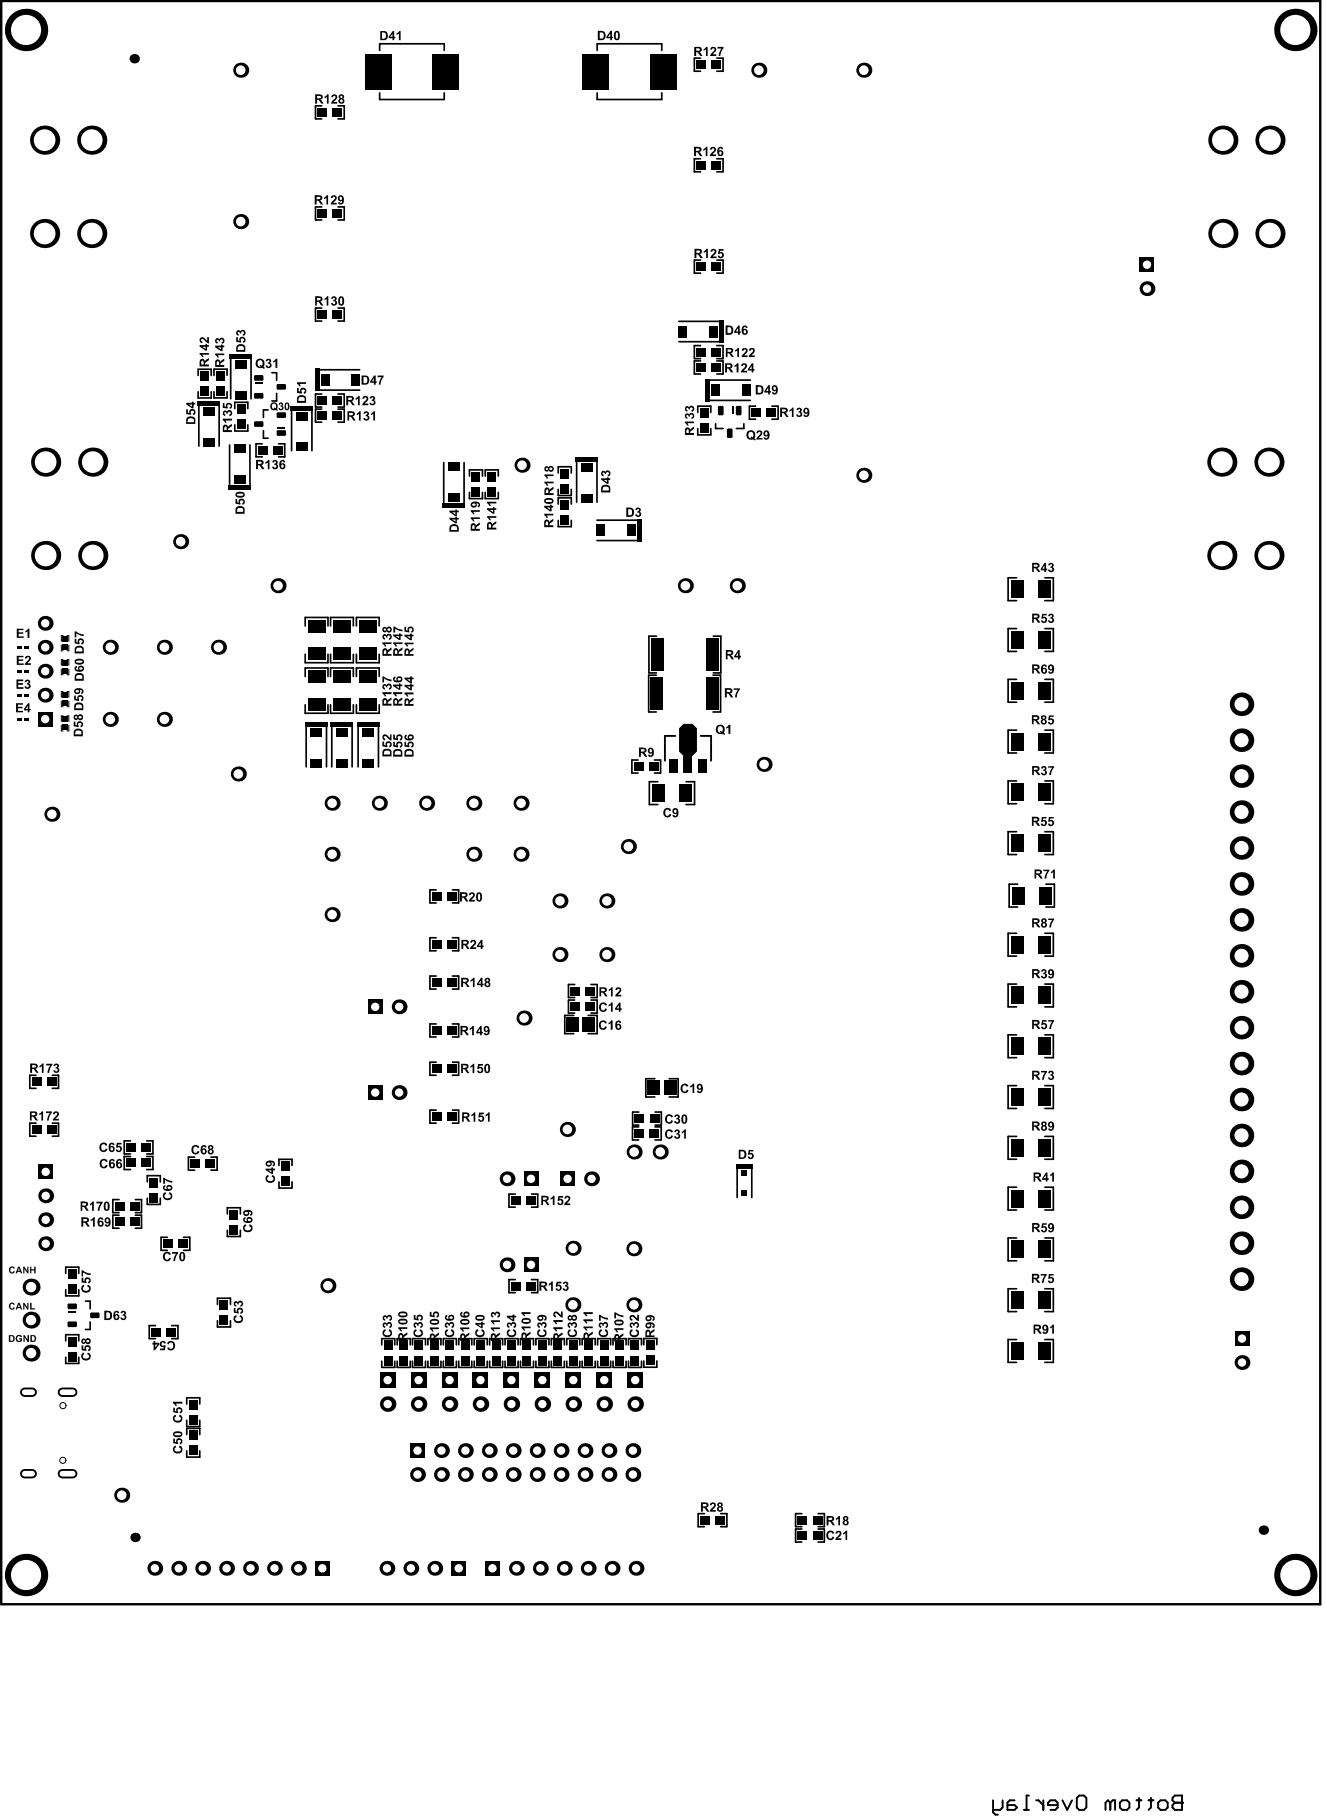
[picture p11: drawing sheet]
<svg xmlns="http://www.w3.org/2000/svg" width="234mm" height="321mm" viewBox="0 0 234 321" stroke-linecap="round" stroke-linejoin="round" font-family="sans-serif">
<circle cx="228.5" cy="277.8" r="3.7" fill="#000"/>
<circle cx="228.5" cy="277.8" r="2.66" fill="#fff"/>
<circle cx="219.1" cy="240.3" r="1.31" fill="#000"/>
<circle cx="219.1" cy="240.3" r=".74" fill="#fff"/>
<path d="M217.8 234.8h2.6v2.6h-2.6z" fill-rule="evenodd" fill="#000"/>
<circle cx="219.1" cy="236.1" r=".74" fill="#fff"/>
<circle cx="219" cy="225.6" r="2.08" fill="#000"/>
<circle cx="219" cy="225.6" r="1.25" fill="#fff"/>
<circle cx="219" cy="219.3" r="2.08" fill="#000"/>
<circle cx="219" cy="219.3" r="1.25" fill="#fff"/>
<circle cx="219" cy="213" r="2.08" fill="#000"/>
<circle cx="219" cy="213" r="1.25" fill="#fff"/>
<circle cx="219" cy="206.6" r="2.08" fill="#000"/>
<circle cx="219" cy="206.6" r="1.25" fill="#fff"/>
<circle cx="219" cy="200.3" r="2.08" fill="#000"/>
<circle cx="219" cy="200.3" r="1.25" fill="#fff"/>
<circle cx="219" cy="193.9" r="2.08" fill="#000"/>
<circle cx="219" cy="193.9" r="1.25" fill="#fff"/>
<circle cx="219" cy="187.6" r="2.08" fill="#000"/>
<circle cx="219" cy="187.6" r="1.25" fill="#fff"/>
<circle cx="219" cy="181.3" r="2.08" fill="#000"/>
<circle cx="219" cy="181.3" r="1.25" fill="#fff"/>
<circle cx="219" cy="174.9" r="2.08" fill="#000"/>
<circle cx="219" cy="174.9" r="1.25" fill="#fff"/>
<circle cx="219" cy="168.6" r="2.08" fill="#000"/>
<circle cx="219" cy="168.6" r="1.25" fill="#fff"/>
<circle cx="219" cy="162.3" r="2.08" fill="#000"/>
<circle cx="219" cy="162.3" r="1.25" fill="#fff"/>
<circle cx="219" cy="155.9" r="2.08" fill="#000"/>
<circle cx="219" cy="155.9" r="1.25" fill="#fff"/>
<circle cx="219" cy="149.6" r="2.08" fill="#000"/>
<circle cx="219" cy="149.6" r="1.25" fill="#fff"/>
<circle cx="219" cy="143.2" r="2.08" fill="#000"/>
<circle cx="219" cy="143.2" r="1.25" fill="#fff"/>
<circle cx="219" cy="136.9" r="2.08" fill="#000"/>
<circle cx="219" cy="136.9" r="1.25" fill="#fff"/>
<circle cx="219" cy="130.6" r="2.08" fill="#000"/>
<circle cx="219" cy="130.6" r="1.25" fill="#fff"/>
<circle cx="223.8" cy="98" r="2.58" fill="#000"/>
<circle cx="223.8" cy="98" r="1.91" fill="#fff"/>
<circle cx="219" cy="124.2" r="2.08" fill="#000"/>
<circle cx="219" cy="124.2" r="1.25" fill="#fff"/>
<circle cx="215.5" cy="98" r="2.58" fill="#000"/>
<circle cx="215.5" cy="98" r="1.91" fill="#fff"/>
<circle cx="134.8" cy="134.8" r="1.33" fill="#000"/>
<circle cx="134.8" cy="134.8" r=".85" fill="#fff"/>
<circle cx="130.1" cy="103.3" r="1.33" fill="#000"/>
<circle cx="130" cy="103.3" r=".85" fill="#fff"/>
<circle cx="112.2" cy="276.6" r="1.31" fill="#000"/>
<circle cx="112.2" cy="276.6" r=".74" fill="#fff"/>
<circle cx="108" cy="276.6" r="1.31" fill="#000"/>
<circle cx="108" cy="276.6" r=".74" fill="#fff"/>
<circle cx="103.8" cy="276.6" r="1.31" fill="#000"/>
<circle cx="103.8" cy="276.6" r=".74" fill="#fff"/>
<circle cx="99.5" cy="276.6" r="1.31" fill="#000"/>
<circle cx="99.5" cy="276.6" r=".74" fill="#fff"/>
<circle cx="111.6" cy="260.1" r="1.31" fill="#000"/>
<circle cx="111.6" cy="260.1" r=".74" fill="#fff"/>
<circle cx="107.4" cy="260.1" r="1.31" fill="#000"/>
<circle cx="107.4" cy="260.1" r=".74" fill="#fff"/>
<circle cx="103.2" cy="260.1" r="1.31" fill="#000"/>
<circle cx="103.2" cy="260.1" r=".74" fill="#fff"/>
<circle cx="111.6" cy="255.9" r="1.31" fill="#000"/>
<circle cx="111.6" cy="255.9" r=".74" fill="#fff"/>
<circle cx="107.4" cy="255.9" r="1.31" fill="#000"/>
<circle cx="107.4" cy="255.9" r=".74" fill="#fff"/>
<circle cx="103.2" cy="255.9" r="1.31" fill="#000"/>
<circle cx="103.2" cy="255.9" r=".74" fill="#fff"/>
<circle cx="95.3" cy="276.6" r="1.31" fill="#000"/>
<circle cx="95.3" cy="276.6" r=".74" fill="#fff"/>
<path d="M85.6 275.3h2.6v2.6h-2.6z" fill-rule="evenodd" fill="#000"/>
<circle cx="86.9" cy="276.6" r=".74" fill="#fff"/>
<circle cx="91.1" cy="276.6" r="1.31" fill="#000"/>
<circle cx="91.1" cy="276.6" r=".74" fill="#fff"/>
<path d="M79.6 275.3h2.6v2.6h-2.6z" fill-rule="evenodd" fill="#000"/>
<circle cx="80.9" cy="276.6" r=".74" fill="#fff"/>
<circle cx="99" cy="260.1" r="1.31" fill="#000"/>
<circle cx="99" cy="260.1" r=".74" fill="#fff"/>
<circle cx="94.8" cy="260.1" r="1.31" fill="#000"/>
<circle cx="94.8" cy="260.1" r=".74" fill="#fff"/>
<circle cx="90.5" cy="260.1" r="1.31" fill="#000"/>
<circle cx="90.5" cy="260.1" r=".74" fill="#fff"/>
<circle cx="86.3" cy="260.1" r="1.31" fill="#000"/>
<circle cx="86.3" cy="260.1" r=".74" fill="#fff"/>
<circle cx="82.1" cy="260.1" r="1.31" fill="#000"/>
<circle cx="82.1" cy="260.1" r=".74" fill="#fff"/>
<circle cx="99" cy="255.9" r="1.31" fill="#000"/>
<circle cx="99" cy="255.9" r=".74" fill="#fff"/>
<circle cx="94.8" cy="255.9" r="1.31" fill="#000"/>
<circle cx="94.8" cy="255.9" r=".74" fill="#fff"/>
<circle cx="90.5" cy="255.9" r="1.31" fill="#000"/>
<circle cx="90.5" cy="255.9" r=".74" fill="#fff"/>
<circle cx="86.3" cy="255.9" r="1.31" fill="#000"/>
<circle cx="86.3" cy="255.9" r=".74" fill="#fff"/>
<circle cx="82.1" cy="255.9" r="1.31" fill="#000"/>
<circle cx="82.1" cy="255.9" r=".74" fill="#fff"/>
<circle cx="77.9" cy="255.9" r="1.31" fill="#000"/>
<circle cx="77.9" cy="255.9" r=".74" fill="#fff"/>
<circle cx="112" cy="247.7" r="1.37" fill="#000"/>
<circle cx="112" cy="247.7" r=".74" fill="#fff"/>
<path d="M110.7 242.1h2.7v2.7h-2.7z" fill-rule="evenodd" fill="#000"/>
<circle cx="112" cy="243.4" r=".74" fill="#fff"/>
<circle cx="111.8" cy="230.2" r="1.33" fill="#000"/>
<circle cx="111.8" cy="230.2" r=".85" fill="#fff"/>
<circle cx="106.6" cy="247.7" r="1.37" fill="#000"/>
<circle cx="106.6" cy="247.7" r=".74" fill="#fff"/>
<circle cx="101.1" cy="247.7" r="1.37" fill="#000"/>
<circle cx="101.1" cy="247.7" r=".74" fill="#fff"/>
<circle cx="95.7" cy="247.7" r="1.37" fill="#000"/>
<circle cx="95.7" cy="247.7" r=".74" fill="#fff"/>
<circle cx="90.2" cy="247.7" r="1.37" fill="#000"/>
<circle cx="90.2" cy="247.7" r=".74" fill="#fff"/>
<circle cx="79.3" cy="247.7" r="1.37" fill="#000"/>
<circle cx="79.3" cy="247.7" r=".74" fill="#fff"/>
<circle cx="84.8" cy="247.7" r="1.37" fill="#000"/>
<circle cx="84.8" cy="247.7" r=".74" fill="#fff"/>
<path d="M105.2 242.1h2.8v2.7h-2.8z" fill-rule="evenodd" fill="#000"/>
<circle cx="106.6" cy="243.4" r=".74" fill="#fff"/>
<path d="M99.8 242.1h2.7v2.7h-2.7z" fill-rule="evenodd" fill="#000"/>
<circle cx="101.1" cy="243.4" r=".74" fill="#fff"/>
<path d="M94.3 242.1h2.7v2.7h-2.7z" fill-rule="evenodd" fill="#000"/>
<circle cx="95.7" cy="243.4" r=".74" fill="#fff"/>
<path d="M88.8 242.1h2.8v2.7h-2.8z" fill-rule="evenodd" fill="#000"/>
<circle cx="90.2" cy="243.4" r=".74" fill="#fff"/>
<path d="M83.4 242.1h2.7v2.7h-2.7z" fill-rule="evenodd" fill="#000"/>
<circle cx="84.8" cy="243.4" r=".74" fill="#fff"/>
<path d="M77.9 242.1h2.8v2.7h-2.8z" fill-rule="evenodd" fill="#000"/>
<circle cx="79.3" cy="243.4" r=".74" fill="#fff"/>
<circle cx="101.1" cy="230.2" r="1.33" fill="#000"/>
<circle cx="101.1" cy="230.2" r=".85" fill="#fff"/>
<path d="M92.4 221.8h2.6v2.6h-2.6z" fill-rule="evenodd" fill="#000"/>
<circle cx="93.7" cy="223.1" r=".74" fill="#fff"/>
<circle cx="89.4" cy="223.1" r="1.31" fill="#000"/>
<circle cx="89.4" cy="223.1" r=".74" fill="#fff"/>
<circle cx="76.7" cy="276.6" r="1.31" fill="#000"/>
<circle cx="76.7" cy="276.6" r=".74" fill="#fff"/>
<circle cx="72.5" cy="276.6" r="1.31" fill="#000"/>
<circle cx="72.5" cy="276.6" r=".74" fill="#fff"/>
<circle cx="68.3" cy="276.6" r="1.31" fill="#000"/>
<circle cx="68.3" cy="276.6" r=".74" fill="#fff"/>
<path d="M55.5 275.3h2.7v2.6h-2.7z" fill-rule="evenodd" fill="#000"/>
<circle cx="56.9" cy="276.6" r=".74" fill="#fff"/>
<circle cx="52.6" cy="276.6" r="1.31" fill="#000"/>
<circle cx="52.6" cy="276.6" r=".74" fill="#fff"/>
<circle cx="48.4" cy="276.6" r="1.31" fill="#000"/>
<circle cx="48.4" cy="276.6" r=".74" fill="#fff"/>
<circle cx="44.2" cy="276.6" r="1.31" fill="#000"/>
<circle cx="44.2" cy="276.6" r=".74" fill="#fff"/>
<circle cx="40" cy="276.6" r="1.31" fill="#000"/>
<circle cx="40" cy="276.6" r=".74" fill="#fff"/>
<circle cx="35.7" cy="276.6" r="1.31" fill="#000"/>
<circle cx="35.7" cy="276.6" r=".74" fill="#fff"/>
<circle cx="31.5" cy="276.6" r="1.31" fill="#000"/>
<circle cx="31.5" cy="276.6" r=".74" fill="#fff"/>
<circle cx="27.3" cy="276.6" r="1.31" fill="#000"/>
<circle cx="27.3" cy="276.6" r=".74" fill="#fff"/>
<circle cx="21.5" cy="263.7" r="1.33" fill="#000"/>
<circle cx="21.5" cy="263.7" r=".85" fill="#fff"/>
<circle cx="77.9" cy="260.1" r="1.31" fill="#000"/>
<circle cx="77.9" cy="260.1" r=".74" fill="#fff"/>
<circle cx="73.6" cy="260.1" r="1.31" fill="#000"/>
<circle cx="73.6" cy="260.1" r=".74" fill="#fff"/>
<path d="M72.3 254.6h2.7v2.6h-2.7z" fill-rule="evenodd" fill="#000"/>
<circle cx="73.6" cy="255.9" r=".74" fill="#fff"/>
<circle cx="4.6" cy="277.8" r="3.7" fill="#000"/>
<circle cx="4.6" cy="277.8" r="2.66" fill="#fff"/>
<path d="M4.4 259.9h1.3M11 259.9h1.8" fill="none" stroke="#000" stroke-width="1.7"/>
<path d="M4.4 259.9h1.3M11 259.9h1.8" fill="none" stroke="#fff" stroke-width="1"/>
<circle cx="73.8" cy="247.7" r="1.37" fill="#000"/>
<circle cx="73.8" cy="247.7" r=".74" fill="#fff"/>
<circle cx="68.4" cy="247.7" r="1.37" fill="#000"/>
<circle cx="68.4" cy="247.7" r=".74" fill="#fff"/>
<path d="M67 242.1h2.8v2.7h-2.8z" fill-rule="evenodd" fill="#000"/>
<circle cx="68.4" cy="243.4" r=".74" fill="#fff"/>
<path d="M72.5 242.1h2.7v2.7h-2.7z" fill-rule="evenodd" fill="#000"/>
<circle cx="73.8" cy="243.4" r=".74" fill="#fff"/>
<circle cx="57.8" cy="226.8" r="1.33" fill="#000"/>
<circle cx="57.8" cy="226.8" r=".85" fill="#fff"/>
<path d="M4.4 245.6h1.3M11 245.6h1.8" fill="none" stroke="#000" stroke-width="1.7"/>
<path d="M4.4 245.6h1.3M11 245.6h1.8" fill="none" stroke="#fff" stroke-width="1"/>
<circle cx="5.5" cy="238.7" r="1.5" fill="#000"/>
<circle cx="5.5" cy="238.7" r=".91" fill="#fff"/>
<circle cx="5.5" cy="232.8" r="1.5" fill="#000"/>
<circle cx="5.5" cy="232.8" r=".91" fill="#fff"/>
<circle cx="5.5" cy="227" r="1.5" fill="#000"/>
<circle cx="5.5" cy="227" r=".91" fill="#fff"/>
<circle cx="116.5" cy="203.2" r="1.33" fill="#000"/>
<circle cx="116.5" cy="203.2" r=".85" fill="#fff"/>
<circle cx="111.9" cy="203.2" r="1.33" fill="#000"/>
<circle cx="111.9" cy="203.2" r=".85" fill="#fff"/>
<circle cx="111.8" cy="220.3" r="1.33" fill="#000"/>
<circle cx="111.8" cy="220.3" r=".85" fill="#fff"/>
<circle cx="104.3" cy="207.9" r="1.31" fill="#000"/>
<circle cx="104.3" cy="207.9" r=".74" fill="#fff"/>
<circle cx="110.8" cy="149.3" r="1.33" fill="#000"/>
<circle cx="110.8" cy="149.3" r=".85" fill="#fff"/>
<circle cx="107" cy="168.4" r="1.33" fill="#000"/>
<circle cx="107" cy="168.4" r=".85" fill="#fff"/>
<circle cx="107" cy="158.9" r="1.33" fill="#000"/>
<circle cx="107" cy="158.9" r=".85" fill="#fff"/>
<circle cx="101.1" cy="220.2" r="1.33" fill="#000"/>
<circle cx="101.1" cy="220.2" r=".85" fill="#fff"/>
<path d="M98.8 206.6h2.6v2.6h-2.6z" fill-rule="evenodd" fill="#000"/>
<circle cx="100.1" cy="207.9" r=".74" fill="#fff"/>
<circle cx="100.1" cy="199.2" r="1.33" fill="#000"/>
<circle cx="100.1" cy="199.2" r=".85" fill="#fff"/>
<path d="M92.4 206.6h2.6v2.6h-2.6z" fill-rule="evenodd" fill="#000"/>
<circle cx="93.7" cy="207.9" r=".74" fill="#fff"/>
<circle cx="89.4" cy="207.9" r="1.31" fill="#000"/>
<circle cx="89.4" cy="207.9" r=".74" fill="#fff"/>
<circle cx="70.4" cy="192.7" r="1.31" fill="#000"/>
<circle cx="70.4" cy="192.7" r=".74" fill="#fff"/>
<path d="M64.9 191.4h2.6v2.6h-2.6z" fill-rule="evenodd" fill="#000"/>
<circle cx="66.2" cy="192.7" r=".74" fill="#fff"/>
<circle cx="98.8" cy="158.9" r="1.33" fill="#000"/>
<circle cx="98.8" cy="158.9" r=".85" fill="#fff"/>
<circle cx="98.8" cy="168.4" r="1.33" fill="#000"/>
<circle cx="98.8" cy="168.4" r=".85" fill="#fff"/>
<circle cx="92.4" cy="179.6" r="1.33" fill="#000"/>
<circle cx="92.4" cy="179.6" r=".85" fill="#fff"/>
<circle cx="91.9" cy="141.7" r="1.33" fill="#000"/>
<circle cx="91.9" cy="141.7" r=".85" fill="#fff"/>
<circle cx="91.9" cy="150.7" r="1.33" fill="#000"/>
<circle cx="91.9" cy="150.7" r=".85" fill="#fff"/>
<circle cx="83.6" cy="150.7" r="1.33" fill="#000"/>
<circle cx="83.6" cy="150.7" r=".85" fill="#fff"/>
<circle cx="83.6" cy="141.7" r="1.33" fill="#000"/>
<circle cx="83.6" cy="141.7" r=".85" fill="#fff"/>
<circle cx="75.2" cy="141.7" r="1.33" fill="#000"/>
<circle cx="75.2" cy="141.7" r=".85" fill="#fff"/>
<circle cx="70.4" cy="177.6" r="1.31" fill="#000"/>
<circle cx="70.4" cy="177.6" r=".74" fill="#fff"/>
<circle cx="66.9" cy="141.7" r="1.33" fill="#000"/>
<circle cx="66.9" cy="141.7" r=".85" fill="#fff"/>
<path d="M64.9 176.3h2.6v2.6h-2.6z" fill-rule="evenodd" fill="#000"/>
<circle cx="66.2" cy="177.6" r=".74" fill="#fff"/>
<circle cx="120.9" cy="103.3" r="1.33" fill="#000"/>
<circle cx="120.9" cy="103.3" r=".85" fill="#fff"/>
<circle cx="58.6" cy="150.7" r="1.33" fill="#000"/>
<circle cx="58.6" cy="150.7" r=".85" fill="#fff"/>
<circle cx="58.6" cy="161.3" r="1.33" fill="#000"/>
<circle cx="58.6" cy="161.3" r=".85" fill="#fff"/>
<circle cx="8.1" cy="219.4" r="1.31" fill="#000"/>
<circle cx="8.1" cy="219.4" r=".74" fill="#fff"/>
<circle cx="8.1" cy="210.9" r="1.31" fill="#000"/>
<circle cx="8.1" cy="210.9" r=".74" fill="#fff"/>
<path d="M6.7 205.4h2.7v2.6h-2.7z" fill-rule="evenodd" fill="#000"/>
<circle cx="8.1" cy="206.7" r=".74" fill="#fff"/>
<circle cx="8.1" cy="215.2" r="1.31" fill="#000"/>
<circle cx="8.1" cy="215.2" r=".74" fill="#fff"/>
<circle cx="58.6" cy="141.7" r="1.33" fill="#000"/>
<circle cx="58.6" cy="141.7" r=".85" fill="#fff"/>
<circle cx="42" cy="136.5" r="1.33" fill="#000"/>
<circle cx="42" cy="136.5" r=".85" fill="#fff"/>
<circle cx="38.5" cy="114.2" r="1.33" fill="#000"/>
<circle cx="38.5" cy="114.2" r=".85" fill="#fff"/>
<circle cx="29" cy="126.9" r="1.33" fill="#000"/>
<circle cx="29" cy="126.9" r=".85" fill="#fff"/>
<circle cx="29" cy="114.2" r="1.33" fill="#000"/>
<circle cx="29" cy="114.2" r=".85" fill="#fff"/>
<circle cx="49" cy="103.3" r="1.33" fill="#000"/>
<circle cx="49" cy="103.3" r=".85" fill="#fff"/>
<circle cx="31.9" cy="95.5" r="1.33" fill="#000"/>
<circle cx="31.9" cy="95.5" r=".85" fill="#fff"/>
<circle cx="19.5" cy="126.9" r="1.33" fill="#000"/>
<circle cx="19.5" cy="126.9" r=".85" fill="#fff"/>
<circle cx="9.2" cy="143.6" r="1.33" fill="#000"/>
<circle cx="9.2" cy="143.6" r=".85" fill="#fff"/>
<path d="M6.7 125.5h2.6v2.7h-2.6z" fill-rule="evenodd" fill="#000"/>
<circle cx="8" cy="126.8" r=".74" fill="#fff"/>
<circle cx="8" cy="122.6" r="1.31" fill="#000"/>
<circle cx="8" cy="122.6" r=".74" fill="#fff"/>
<circle cx="8" cy="118.4" r="1.31" fill="#000"/>
<circle cx="8" cy="118.4" r=".74" fill="#fff"/>
<circle cx="19.5" cy="114.2" r="1.33" fill="#000"/>
<circle cx="19.5" cy="114.2" r=".85" fill="#fff"/>
<circle cx="16.4" cy="98" r="2.58" fill="#000"/>
<circle cx="16.4" cy="98" r="1.91" fill="#fff"/>
<circle cx="8.1" cy="98" r="2.58" fill="#000"/>
<circle cx="8.1" cy="98" r="1.91" fill="#fff"/>
<circle cx="8" cy="114.2" r="1.31" fill="#000"/>
<circle cx="8" cy="114.2" r=".74" fill="#fff"/>
<circle cx="8" cy="109.9" r="1.31" fill="#000"/>
<circle cx="8" cy="109.9" r=".74" fill="#fff"/>
<circle cx="223.8" cy="81.5" r="2.58" fill="#000"/>
<circle cx="223.8" cy="81.5" r="1.91" fill="#fff"/>
<circle cx="215.5" cy="81.5" r="2.58" fill="#000"/>
<circle cx="215.5" cy="81.5" r="1.91" fill="#fff"/>
<circle cx="202.3" cy="50.9" r="1.31" fill="#000"/>
<circle cx="202.3" cy="50.9" r=".74" fill="#fff"/>
<path d="M201 45.4h2.6v2.6h-2.6z" fill-rule="evenodd" fill="#000"/>
<circle cx="202.3" cy="46.7" r=".74" fill="#fff"/>
<circle cx="152.4" cy="83.8" r="1.33" fill="#000"/>
<circle cx="152.4" cy="83.8" r=".85" fill="#fff"/>
<circle cx="224" cy="41.2" r="2.58" fill="#000"/>
<circle cx="224" cy="41.2" r="1.91" fill="#fff"/>
<circle cx="215.7" cy="41.2" r="2.58" fill="#000"/>
<circle cx="215.7" cy="41.2" r="1.91" fill="#fff"/>
<circle cx="224" cy="24.7" r="2.58" fill="#000"/>
<circle cx="224" cy="24.7" r="1.91" fill="#fff"/>
<circle cx="215.7" cy="24.7" r="2.58" fill="#000"/>
<circle cx="215.7" cy="24.7" r="1.91" fill="#fff"/>
<circle cx="228.5" cy="5.3" r="3.7" fill="#000"/>
<circle cx="228.5" cy="5.3" r="2.66" fill="#fff"/>
<circle cx="152.4" cy="12.4" r="1.33" fill="#000"/>
<circle cx="152.4" cy="12.4" r=".85" fill="#fff"/>
<circle cx="92.1" cy="82.1" r="1.33" fill="#000"/>
<circle cx="92.1" cy="82.1" r=".85" fill="#fff"/>
<circle cx="8.1" cy="81.5" r="2.58" fill="#000"/>
<circle cx="8.1" cy="81.5" r="1.91" fill="#fff"/>
<circle cx="16.4" cy="81.5" r="2.58" fill="#000"/>
<circle cx="16.4" cy="81.5" r="1.91" fill="#fff"/>
<circle cx="42.5" cy="39.1" r="1.33" fill="#000"/>
<circle cx="42.5" cy="39.1" r=".85" fill="#fff"/>
<circle cx="133.8" cy="12.4" r="1.33" fill="#000"/>
<circle cx="133.8" cy="12.4" r=".85" fill="#fff"/>
<circle cx="42.5" cy="12.4" r="1.33" fill="#000"/>
<circle cx="42.5" cy="12.4" r=".85" fill="#fff"/>
<circle cx="16.2" cy="24.7" r="2.58" fill="#000"/>
<circle cx="16.2" cy="24.7" r="1.91" fill="#fff"/>
<circle cx="16.2" cy="41.2" r="2.58" fill="#000"/>
<circle cx="16.2" cy="41.2" r="1.91" fill="#fff"/>
<circle cx="7.9" cy="24.7" r="2.58" fill="#000"/>
<circle cx="7.9" cy="24.7" r="1.91" fill="#fff"/>
<circle cx="7.9" cy="41.2" r="2.58" fill="#000"/>
<circle cx="7.9" cy="41.2" r="1.91" fill="#fff"/>
<circle cx="4.6" cy="5.3" r="3.7" fill="#000"/>
<circle cx="4.6" cy="5.3" r="2.66" fill="#fff"/>
<g fill="#000">
<path d="M56 19h1.7v1.6h-1.7z" fill-rule="evenodd"/>
<path d="M58.7 19h1.6v1.6h-1.6z" fill-rule="evenodd"/>
<path d="M64.4 9.5h4.7v6.3h-4.7z" fill-rule="evenodd"/>
<path d="M76.3 9.5h4.6v6.3h-4.6z" fill-rule="evenodd"/>
<path d="M102.8 9.5h4.6v6.3h-4.6z" fill-rule="evenodd"/>
<path d="M114.7 9.5h4.6v6.3h-4.6z" fill-rule="evenodd"/>
<path d="M122.8 10.6h1.7v1.6h-1.7z" fill-rule="evenodd"/>
<path d="M125.5 10.6h1.7v1.6h-1.7z" fill-rule="evenodd"/>
<path d="M56 36.9h1.7v1.5h-1.7z" fill-rule="evenodd"/>
<path d="M58.7 36.9h1.6v1.5h-1.6z" fill-rule="evenodd"/>
<path d="M122.8 28.4h1.7v1.5h-1.7z" fill-rule="evenodd"/>
<path d="M125.5 28.4h1.7v1.5h-1.7z" fill-rule="evenodd"/>
<path d="M56 54.7h1.7v1.6h-1.7z" fill-rule="evenodd"/>
<path d="M58.7 54.7h1.6v1.6h-1.6z" fill-rule="evenodd"/>
<path d="M119.6 57.5h1.6v2h-1.6z" fill-rule="evenodd"/>
<path d="M122.8 46.2h1.7v1.6h-1.7z" fill-rule="evenodd"/>
<path d="M125.1 57.5h1.5v2h-1.5z" fill-rule="evenodd"/>
<path d="M125.5 46.2h1.7v1.6h-1.7z" fill-rule="evenodd"/>
<path d="M35.3 65.5h1.6v1.7h-1.6z" fill-rule="evenodd"/>
<path d="M35.3 68.2h1.6v1.6h-1.6z" fill-rule="evenodd"/>
<path d="M35.9 77.3h2v1.5h-2z" fill-rule="evenodd"/>
<path d="M35.9 71.8h2v1.5h-2z" fill-rule="evenodd"/>
<path d="M34.9 70.8h3.9v.8h-3.9z" fill-rule="evenodd"/>
<path d="M38.1 65.5h1.6v1.6h-1.6z" fill-rule="evenodd"/>
<path d="M38.1 68.1h1.6v1.7h-1.6z" fill-rule="evenodd"/>
<path d="M41.5 63.5h2v1.5h-2z" fill-rule="evenodd"/>
<path d="M41.5 68.9h2v1.6h-2z" fill-rule="evenodd"/>
<path d="M41.3 78.4h2v1.5h-2z" fill-rule="evenodd"/>
<path d="M41.8 71.3h1.6v1.7h-1.6z" fill-rule="evenodd"/>
<path d="M41.8 74h1.6v1.7h-1.6z" fill-rule="evenodd"/>
<path d="M40.5 62.4h3.9v.8h-3.9z" fill-rule="evenodd"/>
<path d="M44.9 67.4h1.4v.3h-1.4z" fill-rule="evenodd"/>
<path d="M45.1 69.3h1.1l.3 .3v.5l-.3 .2h-1.1l-.3-.2v-.5z" fill-rule="evenodd"/>
<path d="M44.8 66.4l.3-.2h1.1l.3 .2v.5l-.3 .3h-1.1l-.3-.3z" fill-rule="evenodd"/>
<path d="M45.1 74.3h1.1l.3 .3v.5l-.3 .2h-1.1l-.3-.2v-.5z" fill-rule="evenodd"/>
<path d="M49 67.7h1.2l.3 .3v.5l-.3 .2h-1.2l-.2-.2v-.5z" fill-rule="evenodd"/>
<path d="M49 75.9h1.2l.3 .2v.5l-.3 .3h-1.2l-.2-.3v-.5z" fill-rule="evenodd"/>
<path d="M49 72.7h1.2l.3 .3v.5l-.3 .2h-1.2l-.2-.2v-.5z" fill-rule="evenodd"/>
<path d="M49 75.3h1.3v.3h-1.3z" fill-rule="evenodd"/>
<path d="M52.2 78.1h2v1.5h-2z" fill-rule="evenodd"/>
<path d="M52.2 72.6h2v1.6h-2z" fill-rule="evenodd"/>
<path d="M51.3 71.6h3.9v.8h-3.9z" fill-rule="evenodd"/>
<path d="M55.5 65.1h.8v3.9h-.8z" fill-rule="evenodd"/>
<path d="M56 72.5h1.7v1.6h-1.7z" fill-rule="evenodd"/>
<path d="M56 69.9h1.7v1.5h-1.7z" fill-rule="evenodd"/>
<path d="M56.6 66h1.5v2h-1.5z" fill-rule="evenodd"/>
<path d="M58.7 72.5h1.6v1.6h-1.6z" fill-rule="evenodd"/>
<path d="M58.7 69.9h1.6v1.5h-1.6z" fill-rule="evenodd"/>
<path d="M62 66h1.5v2h-1.5z" fill-rule="evenodd"/>
<path d="M122.8 64h1.7v1.6h-1.7z" fill-rule="evenodd"/>
<path d="M122.8 61.3h1.7v1.6h-1.7z" fill-rule="evenodd"/>
<path d="M123.4 74.7h1.6v1.6h-1.6z" fill-rule="evenodd"/>
<path d="M123.4 72h1.6v1.7h-1.6z" fill-rule="evenodd"/>
<path d="M124.4 66.9h.9v3.9h-.9z" fill-rule="evenodd"/>
<path d="M125.5 64h1.7v1.6h-1.7z" fill-rule="evenodd"/>
<path d="M125.5 61.3h1.7v1.6h-1.7z" fill-rule="evenodd"/>
<path d="M125.5 67.8h1.5v2h-1.5z" fill-rule="evenodd"/>
<path d="M126.9 71.6h.5l.2 .2v1.2l-.2 .3h-.5l-.3-.3v-1.2z" fill-rule="evenodd"/>
<path d="M126.8 56.5h.9v3.9h-.9z" fill-rule="evenodd"/>
<path d="M128.2 75.8l.3-.2h.5l.2 .2v1.2l-.2 .2h-.5l-.3-.2z" fill-rule="evenodd"/>
<path d="M129.2 71.7h.3v1.4h-.3z" fill-rule="evenodd"/>
<path d="M129.8 71.8l.2-.2h.5l.3 .2v1.2l-.3 .3h-.5l-.2-.3z" fill-rule="evenodd"/>
<path d="M130.9 67.8h1.6v2h-1.6z" fill-rule="evenodd"/>
<path d="M132.6 72h1.6v1.6h-1.6z" fill-rule="evenodd"/>
<path d="M135.2 72h1.7v1.6h-1.7z" fill-rule="evenodd"/>
<path d="M40.4 85.6h3.8v.8h-3.8z" fill-rule="evenodd"/>
<path d="M41.3 83.8h2v1.6h-2z" fill-rule="evenodd"/>
<path d="M45.5 78.6h1.7v1.6h-1.7z" fill-rule="evenodd"/>
<path d="M48.2 78.6h1.7v1.6h-1.7z" fill-rule="evenodd"/>
<path d="M78.1 88.7h3.9v.8h-3.9z" fill-rule="evenodd"/>
<path d="M79.1 86.9h2v1.6h-2z" fill-rule="evenodd"/>
<path d="M79.1 81.5h2v1.5h-2z" fill-rule="evenodd"/>
<path d="M83.2 85.9h1.5v1.7h-1.5z" fill-rule="evenodd"/>
<path d="M83.2 83.3h1.5v1.6h-1.5z" fill-rule="evenodd"/>
<path d="M86 83.3h1.5v1.6h-1.5z" fill-rule="evenodd"/>
<path d="M86 85.9h1.5v1.7h-1.5z" fill-rule="evenodd"/>
<path d="M98.8 88.2h1.6v1.7h-1.6z" fill-rule="evenodd"/>
<path d="M98.8 90.9h1.6v1.6h-1.6z" fill-rule="evenodd"/>
<path d="M98.8 85.4h1.6v1.6h-1.6z" fill-rule="evenodd"/>
<path d="M98.8 82.7h1.6v1.7h-1.6z" fill-rule="evenodd"/>
<path d="M102.5 87.2h2v1.5h-2z" fill-rule="evenodd"/>
<path d="M102.5 81.7h2v1.5h-2z" fill-rule="evenodd"/>
<path d="M105.2 92.5h1.5v2.1h-1.5z" fill-rule="evenodd"/>
<path d="M101.6 80.6h3.8v.9h-3.8z" fill-rule="evenodd"/>
<path d="M110.6 92.5h1.6v2.1h-1.6z" fill-rule="evenodd"/>
<path d="M112.4 91.6h.8v3.9h-.8z" fill-rule="evenodd"/>
<path d="M3 118.2h.9v.4h-.9z" fill-rule="evenodd"/>
<path d="M3 114h.9v.4h-.9z" fill-rule="evenodd"/>
<path d="M4.3 118.2h.8v.4h-.8z" fill-rule="evenodd"/>
<path d="M4.3 114h.8v.4h-.8z" fill-rule="evenodd"/>
<path d="M11 112.3h1v.9h-1z" fill-rule="evenodd"/>
<path d="M11 113.7h1v.9h-1z" fill-rule="evenodd"/>
<path d="M11 116.5h1v.9h-1z" fill-rule="evenodd"/>
<path d="M11 117.9h1v1h-1z" fill-rule="evenodd"/>
<path d="M54.3 109.4h3.1v2.2h-3.1z" fill-rule="evenodd"/>
<path d="M54.3 114.2h3.1v2.2h-3.1z" fill-rule="evenodd"/>
<path d="M58.8 109.4h3.1v2.2h-3.1z" fill-rule="evenodd"/>
<path d="M58.8 114.2h3.1v2.2h-3.1z" fill-rule="evenodd"/>
<path d="M63.3 114.2h3.1v2.2h-3.1z" fill-rule="evenodd"/>
<path d="M63.3 109.4h3.1v2.2h-3.1z" fill-rule="evenodd"/>
<path d="M114.8 112.6h2.2v5.7h-2.2z" fill-rule="evenodd"/>
<path d="M124.6 112.6h2.2v5.7h-2.2z" fill-rule="evenodd"/>
<path d="M178.3 111.4h2.2v3h-2.2z" fill-rule="evenodd"/>
<path d="M178.3 102.4h2.2v3.1h-2.2z" fill-rule="evenodd"/>
<path d="M183.1 111.4h2.2v3h-2.2z" fill-rule="evenodd"/>
<path d="M183.1 102.4h2.2v3.1h-2.2z" fill-rule="evenodd"/>
<path d="M3 126.6h.9v.5h-.9z" fill-rule="evenodd"/>
<path d="M3 122.4h.9v.4h-.9z" fill-rule="evenodd"/>
<path d="M4.3 126.6h.8v.5h-.8z" fill-rule="evenodd"/>
<path d="M4.3 122.4h.8v.4h-.8z" fill-rule="evenodd"/>
<path d="M11 123.6h1v.9h-1z" fill-rule="evenodd"/>
<path d="M11 122.2h1v.9h-1z" fill-rule="evenodd"/>
<path d="M11 127.8h1v1h-1z" fill-rule="evenodd"/>
<path d="M11 126.4h1v.9h-1z" fill-rule="evenodd"/>
<path d="M54.8 133.9h2v1.5h-2z" fill-rule="evenodd"/>
<path d="M54.8 128.4h2v1.5h-2z" fill-rule="evenodd"/>
<path d="M54.3 118.3h3.1v2.2h-3.1z" fill-rule="evenodd"/>
<path d="M54.3 123.1h3.1v2.2h-3.1z" fill-rule="evenodd"/>
<path d="M53.9 127.3h3.8v.9h-3.8z" fill-rule="evenodd"/>
<path d="M59.3 133.9h2v1.5h-2z" fill-rule="evenodd"/>
<path d="M59.3 128.4h2v1.5h-2z" fill-rule="evenodd"/>
<path d="M58.8 118.3h3.1v2.2h-3.1z" fill-rule="evenodd"/>
<path d="M58.8 123.1h3.1v2.2h-3.1z" fill-rule="evenodd"/>
<path d="M58.4 127.3h3.9v.9h-3.9z" fill-rule="evenodd"/>
<path d="M63.9 128.4h2.1v1.5h-2.1z" fill-rule="evenodd"/>
<path d="M63.9 133.9h2.1v1.5h-2.1z" fill-rule="evenodd"/>
<path d="M63.3 118.3h3.1v2.2h-3.1z" fill-rule="evenodd"/>
<path d="M63.3 123.1h3.1v2.2h-3.1z" fill-rule="evenodd"/>
<path d="M63 127.3h3.9v.9h-3.9z" fill-rule="evenodd"/>
<path d="M111.8 134.4h1.7v1.6h-1.7z" fill-rule="evenodd"/>
<path d="M114.5 134.4h1.6v1.6h-1.6z" fill-rule="evenodd"/>
<path d="M114.8 119.5h2.1v5.7h-2.1z" fill-rule="evenodd"/>
<path d="M115 138.4h2.2v3h-2.2z" fill-rule="evenodd"/>
<path d="M118.1 134h1.5v2.3h-1.5z" fill-rule="evenodd"/>
<path d="M119.9 138.4h2.1v3h-2.1z" fill-rule="evenodd"/>
<path d="M120.6 133.3h1.5v3h-1.5z" fill-rule="evenodd"/>
<path d="M120.6 127.7h1.5l.8 .8v4.1l-.8 .7h-1.5l-.8-.7v-4.1z" fill-rule="evenodd"/>
<path d="M124.6 119.5h2.1v5.7h-2.1z" fill-rule="evenodd"/>
<path d="M123.1 134h1.5v2.3h-1.5z" fill-rule="evenodd"/>
<path d="M178.3 138.2h2.2v3.1h-2.2z" fill-rule="evenodd"/>
<path d="M178.3 129.3h2.2v3h-2.2z" fill-rule="evenodd"/>
<path d="M178.3 120.3h2.2v3.1h-2.2z" fill-rule="evenodd"/>
<path d="M183.1 138.2h2.2v3.1h-2.2z" fill-rule="evenodd"/>
<path d="M183.1 129.3h2.2v3h-2.2z" fill-rule="evenodd"/>
<path d="M183.1 120.3h2.2v3.1h-2.2z" fill-rule="evenodd"/>
<path d="M76.2 157.3h1.7v1.6h-1.7z" fill-rule="evenodd"/>
<path d="M78.9 157.3h1.6v1.6h-1.6z" fill-rule="evenodd"/>
<path d="M178.3 147.2h2.2v3.1h-2.2z" fill-rule="evenodd"/>
<path d="M178.5 156.4h2.2v3.1h-2.2z" fill-rule="evenodd"/>
<path d="M183.1 147.2h2.2v3.1h-2.2z" fill-rule="evenodd"/>
<path d="M183.3 156.4h2.2v3.1h-2.2z" fill-rule="evenodd"/>
<path d="M76.2 165.8h1.7v1.6h-1.7z" fill-rule="evenodd"/>
<path d="M76.2 172.5h1.7v1.6h-1.7z" fill-rule="evenodd"/>
<path d="M78.9 165.8h1.6v1.6h-1.6z" fill-rule="evenodd"/>
<path d="M78.9 172.5h1.6v1.6h-1.6z" fill-rule="evenodd"/>
<path d="M100.6 176.8h1.7v1.5h-1.7z" fill-rule="evenodd"/>
<path d="M100.6 174h1.7v1.6h-1.7z" fill-rule="evenodd"/>
<path d="M103.3 176.8h1.7v1.5h-1.7z" fill-rule="evenodd"/>
<path d="M103.3 174h1.7v1.6h-1.7z" fill-rule="evenodd"/>
<path d="M178.3 174.1h2.2v3h-2.2z" fill-rule="evenodd"/>
<path d="M178.3 165.1h2.2v3.1h-2.2z" fill-rule="evenodd"/>
<path d="M183.1 174.1h2.2v3h-2.2z" fill-rule="evenodd"/>
<path d="M183.1 165.1h2.2v3.1h-2.2z" fill-rule="evenodd"/>
<path d="M5.6 190h1.7v1.6h-1.7z" fill-rule="evenodd"/>
<path d="M8.3 190h1.6v1.6h-1.6z" fill-rule="evenodd"/>
<path d="M76.2 181h1.7v1.6h-1.7z" fill-rule="evenodd"/>
<path d="M76.2 187.7h1.7v1.6h-1.7z" fill-rule="evenodd"/>
<path d="M76.2 196.2h1.7v1.6h-1.7z" fill-rule="evenodd"/>
<path d="M78.9 196.2h1.6v1.6h-1.6z" fill-rule="evenodd"/>
<path d="M78.9 181h1.6v1.6h-1.6z" fill-rule="evenodd"/>
<path d="M78.9 187.7h1.6v1.6h-1.6z" fill-rule="evenodd"/>
<path d="M100 179.5h2.1v2.5h-2.1z" fill-rule="evenodd"/>
<path d="M102.8 179.5h2.2v2.5h-2.2z" fill-rule="evenodd"/>
<path d="M111.9 199.1h1.7v1.6h-1.7z" fill-rule="evenodd"/>
<path d="M112 196.5h1.6v1.6h-1.6z" fill-rule="evenodd"/>
<path d="M114.6 199.1h1.7v1.6h-1.7z" fill-rule="evenodd"/>
<path d="M114.6 196.5h1.7v1.6h-1.7z" fill-rule="evenodd"/>
<path d="M114.3 190.6h2.1v2.5h-2.1z" fill-rule="evenodd"/>
<path d="M117.1 190.6h2.2v2.5h-2.2z" fill-rule="evenodd"/>
<path d="M178.3 192h2.2v3h-2.2z" fill-rule="evenodd"/>
<path d="M178.3 183h2.2v3.1h-2.2z" fill-rule="evenodd"/>
<path d="M183.1 192h2.2v3h-2.2z" fill-rule="evenodd"/>
<path d="M183.1 183h2.2v3.1h-2.2z" fill-rule="evenodd"/>
<path d="M5.6 198.5h1.7v1.6h-1.7z" fill-rule="evenodd"/>
<path d="M8.3 198.5h1.6v1.6h-1.6z" fill-rule="evenodd"/>
<path d="M20.3 214.7h1.6v1.6h-1.6z" fill-rule="evenodd"/>
<path d="M20.3 212h1.6v1.5h-1.6z" fill-rule="evenodd"/>
<path d="M22.3 201.6h1.6v1.6h-1.6z" fill-rule="evenodd"/>
<path d="M22.3 204.3h1.6v1.6h-1.6z" fill-rule="evenodd"/>
<path d="M22.9 214.7h1.7v1.6h-1.7z" fill-rule="evenodd"/>
<path d="M22.9 212h1.7v1.5h-1.7z" fill-rule="evenodd"/>
<path d="M26.3 210.4h1.6v1.7h-1.6z" fill-rule="evenodd"/>
<path d="M26.3 207.7h1.6v1.7h-1.6z" fill-rule="evenodd"/>
<path d="M24.9 201.6h1.7v1.6h-1.7z" fill-rule="evenodd"/>
<path d="M24.9 204.3h1.7v1.6h-1.7z" fill-rule="evenodd"/>
<path d="M33.6 204.5h1.7v1.5h-1.7z" fill-rule="evenodd"/>
<path d="M36.3 204.5h1.6v1.5h-1.6z" fill-rule="evenodd"/>
<path d="M40.5 213.4h1.5v1.7h-1.5z" fill-rule="evenodd"/>
<path d="M40.5 216.1h1.5v1.6h-1.5z" fill-rule="evenodd"/>
<path d="M49.6 204.9h1.5v1.6h-1.5z" fill-rule="evenodd"/>
<path d="M49.6 207.5h1.5v1.7h-1.5z" fill-rule="evenodd"/>
<path d="M90.2 211h1.6v1.6h-1.6z" fill-rule="evenodd"/>
<path d="M92.8 211h1.7v1.6h-1.7z" fill-rule="evenodd"/>
<path d="M130.8 206.4h1v1h-1z" fill-rule="evenodd"/>
<path d="M130.8 210h1v1h-1z" fill-rule="evenodd"/>
<path d="M129.9 205.3h2.9v.8h-2.9z" fill-rule="evenodd"/>
<path d="M178.3 200.9h2.2v3.1h-2.2z" fill-rule="evenodd"/>
<path d="M178.3 218.8h2.2v3.1h-2.2z" fill-rule="evenodd"/>
<path d="M178.3 209.9h2.2v3.1h-2.2z" fill-rule="evenodd"/>
<path d="M183.1 200.9h2.2v3.1h-2.2z" fill-rule="evenodd"/>
<path d="M183.1 218.8h2.2v3.1h-2.2z" fill-rule="evenodd"/>
<path d="M183.1 209.9h2.2v3.1h-2.2z" fill-rule="evenodd"/>
<path d="M12 238.5h1.5v1.6h-1.5z" fill-rule="evenodd"/>
<path d="M12 235.8h1.5v1.7h-1.5z" fill-rule="evenodd"/>
<path d="M12 231.2h1.4v.3h-1.4z" fill-rule="evenodd"/>
<path d="M12.2 233.1h1.1l.3 .2v.5l-.3 .3h-1.1l-.3-.3v-.5z" fill-rule="evenodd"/>
<path d="M11.9 230.2l.3-.3h1.1l.3 .3v.5l-.3 .2h-1.1l-.3-.2z" fill-rule="evenodd"/>
<path d="M12 223.9h1.5v1.6h-1.5z" fill-rule="evenodd"/>
<path d="M12 226.5h1.5v1.7h-1.5z" fill-rule="evenodd"/>
<path d="M15.9 231.8l.3-.3h1.1l.3 .3v.5l-.3 .2h-1.1l-.3-.2z" fill-rule="evenodd"/>
<path d="M26.7 234.2h1.7v1.6h-1.7z" fill-rule="evenodd"/>
<path d="M28.8 218.6h1.6v1.6h-1.6z" fill-rule="evenodd"/>
<path d="M29.4 234.2h1.6v1.6h-1.6z" fill-rule="evenodd"/>
<path d="M31.4 218.6h1.7v1.6h-1.7z" fill-rule="evenodd"/>
<path d="M38.7 229.4h1.6v1.6h-1.6z" fill-rule="evenodd"/>
<path d="M38.7 232h1.6v1.7h-1.6z" fill-rule="evenodd"/>
<path d="M67.7 236.5h1.6v1.7h-1.6z" fill-rule="evenodd"/>
<path d="M67.7 239.2h1.6v1.6h-1.6z" fill-rule="evenodd"/>
<path d="M70.4 236.5h1.6v1.7h-1.6z" fill-rule="evenodd"/>
<path d="M73.1 236.5h1.6v1.7h-1.6z" fill-rule="evenodd"/>
<path d="M73.1 239.2h1.6v1.6h-1.6z" fill-rule="evenodd"/>
<path d="M75.8 236.5h1.6v1.7h-1.6z" fill-rule="evenodd"/>
<path d="M78.6 236.5h1.5v1.7h-1.5z" fill-rule="evenodd"/>
<path d="M78.6 239.2h1.5v1.6h-1.5z" fill-rule="evenodd"/>
<path d="M81.3 236.5h1.6v1.7h-1.6z" fill-rule="evenodd"/>
<path d="M84 236.5h1.6v1.7h-1.6z" fill-rule="evenodd"/>
<path d="M84 239.2h1.6v1.6h-1.6z" fill-rule="evenodd"/>
<path d="M86.7 236.5h1.6v1.7h-1.6z" fill-rule="evenodd"/>
<path d="M89.4 236.5h1.6v1.7h-1.6z" fill-rule="evenodd"/>
<path d="M89.4 239.2h1.6v1.6h-1.6z" fill-rule="evenodd"/>
<path d="M90.2 226.1h1.6v1.5h-1.6z" fill-rule="evenodd"/>
<path d="M92.2 236.5h1.5v1.7h-1.5z" fill-rule="evenodd"/>
<path d="M92.8 226.1h1.7v1.5h-1.7z" fill-rule="evenodd"/>
<path d="M94.9 236.5h1.6v1.7h-1.6z" fill-rule="evenodd"/>
<path d="M94.9 239.2h1.6v1.6h-1.6z" fill-rule="evenodd"/>
<path d="M97.6 236.5h1.6v1.7h-1.6z" fill-rule="evenodd"/>
<path d="M100.3 236.5h1.6v1.7h-1.6z" fill-rule="evenodd"/>
<path d="M100.3 239.2h1.6v1.6h-1.6z" fill-rule="evenodd"/>
<path d="M103.1 236.5h1.5v1.7h-1.5z" fill-rule="evenodd"/>
<path d="M105.8 236.5h1.6v1.7h-1.6z" fill-rule="evenodd"/>
<path d="M105.8 239.2h1.6v1.6h-1.6z" fill-rule="evenodd"/>
<path d="M108.5 236.5h1.6v1.7h-1.6z" fill-rule="evenodd"/>
<path d="M111.2 236.5h1.6v1.7h-1.6z" fill-rule="evenodd"/>
<path d="M111.2 239.2h1.6v1.6h-1.6z" fill-rule="evenodd"/>
<path d="M113.9 236.5h1.6v1.6h-1.6z" fill-rule="evenodd"/>
<path d="M178.3 236.8h2.2v3h-2.2z" fill-rule="evenodd"/>
<path d="M178.3 227.8h2.2v3.1h-2.2z" fill-rule="evenodd"/>
<path d="M183.1 236.8h2.2v3h-2.2z" fill-rule="evenodd"/>
<path d="M183.1 227.8h2.2v3.1h-2.2z" fill-rule="evenodd"/>
<path d="M33.3 255h1.6v1.6h-1.6z" fill-rule="evenodd"/>
<path d="M33.3 252.3h1.6v1.7h-1.6z" fill-rule="evenodd"/>
<path d="M33.3 246.9h1.6v1.7h-1.6z" fill-rule="evenodd"/>
<path d="M33.3 249.6h1.6v1.7h-1.6z" fill-rule="evenodd"/>
<path d="M70.4 239.2h1.6v1.6h-1.6z" fill-rule="evenodd"/>
<path d="M75.8 239.2h1.6v1.6h-1.6z" fill-rule="evenodd"/>
<path d="M81.3 239.2h1.6v1.6h-1.6z" fill-rule="evenodd"/>
<path d="M86.7 239.2h1.6v1.6h-1.6z" fill-rule="evenodd"/>
<path d="M92.2 239.2h1.5v1.6h-1.5z" fill-rule="evenodd"/>
<path d="M97.6 239.2h1.6v1.6h-1.6z" fill-rule="evenodd"/>
<path d="M103.1 239.2h1.5v1.6h-1.5z" fill-rule="evenodd"/>
<path d="M108.5 239.2h1.6v1.6h-1.6z" fill-rule="evenodd"/>
<path d="M113.9 239.1h1.6v1.7h-1.6z" fill-rule="evenodd"/>
<path d="M123.5 267.3h1.7v1.6h-1.7z" fill-rule="evenodd"/>
<path d="M126.2 267.3h1.6v1.6h-1.6z" fill-rule="evenodd"/>
<path d="M140.7 267.3h1.7v1.6h-1.7z" fill-rule="evenodd"/>
<path d="M140.7 270.1h1.7v1.5h-1.7z" fill-rule="evenodd"/>
<path d="M143.4 267.3h1.6v1.6h-1.6z" fill-rule="evenodd"/>
<path d="M143.4 270.1h1.6v1.5h-1.6z" fill-rule="evenodd"/>
</g>
<g fill="#000">
<path d="M57.3 17l.4-.4h.3v1.7h-.3v-1.2l-.5 .3zM58.6 16.7h.5a.57 .57 0 0 1 .4 .5 .57 .57 0 0 1-.4 .6l-.2 .2h.6v.3h-1.1l.5-.8a.32 .32 0 0 0 .3-.3 .32 .32 0 0 0-.3-.3l-.1 .2h-.4zM69.9 5.9l.3-.2 .2-.2h.3v1.6h-.3v-1.2l-.5 .3zM124.1 8.6l.3-.1 .2-.2h.2v1.6h-.3v-1.2l-.4 .2zM125.5 8.3h.2a.56 .56 0 0 1 .6 .4 .56 .56 0 0 1-.4 .7l-.2 .2h.6v.3h-1.1l.2-.4 .3-.3a.32 .32 0 0 0 .3-.4 .32 .32 0 0 0-.3-.3l-.1 .3-.3-.1zM126.6 8.3h1v.2l-.4 .7-.1 .7h-.3v-.2l.1-.5 .4-.6h-.7zM57.2 34.8l.3-.2 .1-.2h.3v1.7h-.3v-1.2l-.4 .2zM58.5 34.5h.5a.58 .58 0 0 1 .4 .5 .58 .58 0 0 1-.4 .6l-.2 .2h.6v.3h-1.1l.5-.8a.32 .32 0 0 0 .3-.3 .32 .32 0 0 0-.3-.3l-.1 .2h-.4zM124.1 26.3l.4-.4h.3v1.6h-.3v-1.1l-.4 .2zM125.4 26h.1a.54 .54 0 0 1 .8 .2 .54 .54 0 0 1-.3 .7l-.3 .3h.6v.3h-1.1l.1-.3 .4-.4a.36 .36 0 0 0 .3-.3 .36 .36 0 0 0-.3-.4l-.2 .3h-.3zM35.4 59.6l.5-.1 .7 .6v-.6h.3v1.1l-.4-.1-.5-.6a.27 .27 0 0 0-.4-.1 .27 .27 0 0 0-.1 .4h.2v.3a.57 .57 0 0 1-.3-.9zM41.8 58.3h.4a.22 .22 0 0 0 .3 .1 .22 .22 0 0 0 .1-.2l.6 .1 .1 .4a.51 .51 0 0 1-.5 .5v-.3a.26 .26 0 0 0 .2-.3 .26 .26 0 0 0-.3-.2 .26 .26 0 0 0-.2 .4h-.2a.2 .2 0 0 0-.1-.3 .2 .2 0 0 0-.3 .2 .2 .2 0 0 0 .2 .2v.3h-.1a.53 .53 0 0 1-.2-.9z"/>
<path d="M41.7 59.5h.3v.6h.2a.56 .56 0 0 1 .4-.7 .56 .56 0 0 1 .7 .4 .56 .56 0 0 1-.4 .7l-.1-.3a.27 .27 0 0 0 .1-.5 .27 .27 0 0 0-.4 .2v.6l-.8-.2zM57.7 52.3h.2v1.6h-.3v-1.2l-.4 .3v-.3l.4-.2zM58.6 52.3h.2a.41 .41 0 0 1 .5 .2 .41 .41 0 0 1-.2 .5 .51 .51 0 0 1 .1 .9 .51 .51 0 0 1-.8-.3v-.1l.3-.1a.26 .26 0 0 0 .3 .2 .26 .26 0 0 0 .2-.3 .26 .26 0 0 0-.4-.2v-.2a.2 .2 0 0 0 .3-.1 .2 .2 0 0 0-.1-.3 .2 .2 0 0 0-.3 .2h-.3zM124.2 44.3l.4-.4h.3v1.6h-.3v-1.1l-.5 .2zM125.5 44h.1a.54 .54 0 0 1 .7 .2 .54 .54 0 0 1-.3 .7l-.3 .3h.7v.3h-1.1l.4-.6a.52 .52 0 0 0 .3-.7l-.2-.1-.2 .3h-.3zM126.8 43.9h.8v.3h-.6v.3h.5l.2 .4-.1 .4-.5 .3-.5-.3v-.2h.3a.28 .28 0 0 0 .4 .1 .28 .28 0 0 0 .1-.4 .28 .28 0 0 0-.4-.1l-.4 .1zM32.8 72.2h.3v.6h.3v-.3l.2-.3 .3-.1 .4 .1a.54 .54 0 0 1 .2 .6 .54 .54 0 0 1-.4 .4l-.1-.3a.26 .26 0 0 0 .1-.3 .26 .26 0 0 0-.3-.1 .26 .26 0 0 0-.1 .3v.4l-.9-.2zM35.2 62.3h1.7v.3h-1.2l.2 .4h-.3l-.4-.5zM38.1 59.7l.4-.1a.22 .22 0 0 0 .2 .2 .22 .22 0 0 0 .2-.2h.1a.54 .54 0 0 1 .6 .4 .54 .54 0 0 1-.5 .6v-.3a.25 .25 0 0 0 .2-.3 .25 .25 0 0 0-.4-.1 .25 .25 0 0 0-.1 .3h-.2a.2 .2 0 0 0-.2-.3 .2 .2 0 0 0-.2 .2 .2 .2 0 0 0 .2 .2v.3h-.2a.53 .53 0 0 1-.1-.9zM39.4 72.5h.1a.37 .37 0 0 1 .6 .1 .5 .5 0 0 1 .8 0 .5 .5 0 0 1-.4 .8l-.1-.3a.23 .23 0 0 0 .2-.3 .23 .23 0 0 0-.3-.2 .23 .23 0 0 0-.1 .4h-.3a.2 .2 0 0 0-.1-.3 .2 .2 0 0 0-.3 .2 .2 .2 0 0 0 .3 .2l-.1 .3-.1-.1a.52 .52 0 0 1-.2-.8zM37.9 62.4h1.7v.2h-1.2l.2 .5h-.3l-.1-.3-.3-.2zM39.3 71.1h.3v.6h.3l-.1-.3 .2-.3 .4-.1 .3 .1a.54 .54 0 0 1 .2 .6 .54 .54 0 0 1-.4 .4v-.3a.27 .27 0 0 0 .1-.3 .27 .27 0 0 0-.3-.2 .27 .27 0 0 0-.2 .3v.5l-.8-.2z"/>
<path d="M39.3 73.8h1.6v.4h-1.1l.2 .4h-.3l-.4-.5zM47 63.4l.2-.1a.43 .43 0 0 1 .6 .2 .43 .43 0 0 1-.2 .5 .5 .5 0 0 1 0 .9 .5 .5 0 0 1-.7-.4l.3-.1a.25 .25 0 0 0 .3 .2 .25 .25 0 0 0 .1-.4 .25 .25 0 0 0-.4 0l.1-.3a.2 .2 0 0 0 .2-.1 .2 .2 0 0 0-.1-.3 .2 .2 0 0 0-.2 .2h-.3zM48.2 63.7l.5-.4h.2v1.6h-.3v-1.2l-.4 .3zM49.3 71h.1a.34 .34 0 0 1 .5 .2 .34 .34 0 0 1-.1 .4 .42 .42 0 0 1 0 .7 .42 .42 0 0 1-.7-.3l.3-.1a.21 .21 0 0 0 .3 .2 .21 .21 0 0 0 .1-.3 .21 .21 0 0 0-.3-.1v-.2a.17 .17 0 0 0 .2-.1 .17 .17 0 0 0-.1-.2 .17 .17 0 0 0-.2 .2h-.3zM52.4 68.4h.3v.6l.3 .1-.1-.4 .4-.3 .5 .1 .2 .3a.54 .54 0 0 1-.4 .7v-.3a.28 .28 0 0 0 .1-.4 .28 .28 0 0 0-.4-.1 .28 .28 0 0 0-.1 .3v.5l-.8-.2zM52.4 67.4h1.6v.3h-1.2l.3 .4h-.3l-.2-.3-.2-.1zM62.8 70.2l.4-.4h.2v1.7h-.3v-1.2l-.4 .2zM63.4 72.5h.2v1.7h-.3v-1.2l-.4 .3v-.3l.4-.3zM64.1 69.9h.5a.57 .57 0 0 1 .4 .5 .57 .57 0 0 1-.5 .6l-.1 .2h.6v.3h-1.1l.5-.8a.32 .32 0 0 0 .3-.3 .32 .32 0 0 0-.3-.3l-.2 .2h-.3zM64.3 72.6h.2a.42 .42 0 0 1 .5 .1 .42 .42 0 0 1-.1 .6 .51 .51 0 0 1-.1 .9 .51 .51 0 0 1-.7-.4l.3-.1a.25 .25 0 0 0 .3 .2 .25 .25 0 0 0 .1-.4 .25 .25 0 0 0-.3-.1v-.2a.2 .2 0 0 0 .3-.1 .2 .2 0 0 0-.1-.3 .2 .2 0 0 0-.3 .2h-.3zM65.4 69.9a.42 .42 0 0 1 .6 .1 .42 .42 0 0 1-.1 .6 .51 .51 0 0 1 .1 .8 .51 .51 0 0 1-.8-.2v-.1l.3-.1a.25 .25 0 0 0 .3 .1 .25 .25 0 0 0 .1-.3 .25 .25 0 0 0-.3-.1v-.2a.21 .21 0 0 0 .3-.2 .21 .21 0 0 0-.2-.2 .21 .21 0 0 0-.2 .2h-.3zM65.5 72.9l.4-.4h.2v1.7h-.2v-1.2l-.5 .3z"/>
<path d="M66.6 66.2h1.1v.3l-.5 .8-.1 .5h-.3v-.1l.3-.9 .2-.3h-.7zM121 73l.2-.1 .4 .2a.51 .51 0 0 1 .8-.1 .51 .51 0 0 1-.2 .8l-.2 .1v-.3a.26 .26 0 0 0 .2-.3 .26 .26 0 0 0-.4-.2 .26 .26 0 0 0-.1 .4h-.3a.2 .2 0 0 0-.1-.3 .2 .2 0 0 0-.2 .2 .2 .2 0 0 0 .2 .2l-.1 .2a.51 .51 0 0 1-.4-.3 .51 .51 0 0 1 .2-.5zM121 71.7l.4-.1a.22 .22 0 0 0 .2 .2 .22 .22 0 0 0 .2-.2 .54 .54 0 0 1 .7 .4 .54 .54 0 0 1-.5 .6v-.3a.25 .25 0 0 0 .1-.3 .25 .25 0 0 0-.3-.1 .25 .25 0 0 0-.1 .3h-.3a.2 .2 0 0 0-.1-.3 .2 .2 0 0 0-.2 .2 .2 .2 0 0 0 .2 .2l-.1 .3h-.1a.53 .53 0 0 1-.1-.9zM120.8 74.4h1.6v.2h-1.1l.2 .5h-.3l-.1-.3-.3-.2zM129.5 64.5l.5-.4h.3v1.6h-.4v-1.2l-.4 .3zM129.7 61.7l.4-.3h.3v1.6h-.3v-1.2l-.4 .3zM130.9 64.1h.3a.53 .53 0 0 1 .6 .4 .53 .53 0 0 1-.4 .6l-.2 .3h.6v.3h-1.1l.1-.4 .4-.4a.28 .28 0 0 0 .3-.3 .28 .28 0 0 0-.4-.2l-.1 .2-.3-.1zM130.9 61.5l.3-.1a.57 .57 0 0 1 .7 .4 .57 .57 0 0 1-.5 .7l-.1 .2h.6v.3h-1.1l.1-.4 .4-.3a.32 .32 0 0 0 .3-.3 .32 .32 0 0 0-.3-.4l-.1 .3-.4-.1zM132.2 61.5l.2-.1a.57 .57 0 0 1 .7 .4 .57 .57 0 0 1-.4 .7l-.2 .2h.6v.3h-1.1l.5-.7a.32 .32 0 0 0 .3-.3 .32 .32 0 0 0-.3-.4l-.1 .3-.3-.1zM133.6 76a.54 .54 0 0 1 .8 .2 .54 .54 0 0 1-.3 .8l-.2 .3h.6v.2h-1.1l.1-.3 .4-.5a.26 .26 0 0 0 .3-.3 .26 .26 0 0 0-.4-.1l-.1 .1h-.3zM139.3 72.3l.3-.2 .1-.2h.3v1.6h-.3v-1.1l-.4 .2zM140.6 72l.4-.1a.4 .4 0 0 1 .4 .3 .4 .4 0 0 1-.2 .5 .51 .51 0 0 1 .1 .8 .51 .51 0 0 1-.8-.2l-.1-.2h.3a.26 .26 0 0 0 .4 .2 .26 .26 0 0 0 .1-.4 .26 .26 0 0 0-.3-.1v-.3a.2 .2 0 0 0 .3-.1 .2 .2 0 0 0-.3-.2l-.1 .2-.3-.1z"/>
<path d="M41.5 88h.3v.6l.3 .1v-.4l.3-.3a.56 .56 0 0 1 .8 .3 .56 .56 0 0 1-.4 .8l-.1-.4a.28 .28 0 0 0 .1-.5 .29 .29 0 0 0-.5 .3l.1 .5-.9-.2zM46.9 81.5l.4-.4h.2v1.7h-.3v-1.2l-.4 .2zM48.2 81.2h.1a.43 .43 0 0 1 .6 .1 .43 .43 0 0 1-.1 .6 .5 .5 0 0 1 .1 .8 .5 .5 0 0 1-.8-.2l-.1-.2h.3a.25 .25 0 0 0 .3 .1 .25 .25 0 0 0 .1-.3 .25 .25 0 0 0-.3-.1v-.3a.21 .21 0 0 0 .3-.1 .21 .21 0 0 0-.2-.2 .21 .21 0 0 0-.2 .2l-.3-.1zM83 91.3h1.6v.2h-1.1l.2 .5h-.3l-.1-.3-.3-.2zM83 90h1.6v.3h-1.1l.2 .4h-.3l-.1-.3-.3-.2zM85.9 91h1.6v.3h-1.1l.2 .5h-.3l-.4-.5zM85.9 88.5h1.6v.3h-1.1l.2 .4h-.3l-.4-.4zM96 90.6h1.6v.3h-1.1l.2 .4h-.3l-.2-.3-.2-.1zM96 85h1.6v.3h-1.1l.2 .4h-.3l-.1-.3-.3-.2zM96 83.7h1.6v.3h-1.1l.2 .4h-.3l-.1-.3-.3-.2zM106.2 83.1h.4a.22 .22 0 0 0 .2 .1 .22 .22 0 0 0 .2-.2l.6 .1 .1 .4a.51 .51 0 0 1-.5 .5v-.3a.26 .26 0 0 0 .2-.3 .26 .26 0 0 0-.4-.2 .26 .26 0 0 0-.1 .4h-.2a.2 .2 0 0 0-.2-.3 .2 .2 0 0 0-.2 .2 .2 .2 0 0 0 .2 .2v.3h-.2a.53 .53 0 0 1-.1-.9zM112.2 89.6l.4-.1a.4 .4 0 0 1 .4 .3 .4 .4 0 0 1-.2 .5 .51 .51 0 0 1 .1 .8 .51 .51 0 0 1-.8-.2l-.1-.2h.3a.26 .26 0 0 0 .4 .1 .26 .26 0 0 0 .1-.3 .26 .26 0 0 0-.4-.1l.1-.2a.2 .2 0 0 0 .2-.1 .2 .2 0 0 0-.1-.3 .2 .2 0 0 0-.2 .2l-.3-.1z"/>
<path d="M185.1 99.4l.4-.1a.4 .4 0 0 1 .4 .3 .4 .4 0 0 1-.3 .4 .52 .52 0 0 1 0 .9 .52 .52 0 0 1-.8-.4h.3a.26 .26 0 0 0 .4 .1 .26 .26 0 0 0 .1-.3 .26 .26 0 0 0-.3-.1v-.3a.19 .19 0 0 0 .3-.1 .19 .19 0 0 0-.2-.3 .19 .19 0 0 0-.2 .2h-.3zM3 115.7h1.1v.2h-.8v.4h.8v.3h-.8v.4h.9v.3h-1.2zM3 110.9h1.1v.3h-.8v.3h.8v.3h-.8v.5h.9v.2h-1.2zM4.6 119.9h.2a.41 .41 0 0 1 .5 .2 .41 .41 0 0 1-.2 .5 .5 .5 0 0 1 0 .9 .5 .5 0 0 1-.8-.4l.3-.1a.26 .26 0 0 0 .4 .2 .26 .26 0 0 0 .1-.4 .26 .26 0 0 0-.4-.1l.1-.2a.19 .19 0 0 0 .2-.1 .19 .19 0 0 0-.2-.3 .19 .19 0 0 0-.2 .2h-.3zM4.6 115.7h.1a.54 .54 0 0 1 .7 .3 .54 .54 0 0 1-.3 .7l-.3 .3h.6v.3h-1.1l.2-.4 .5-.5a.24 .24 0 0 0 .1-.4 .24 .24 0 0 0-.4 .2l-.3-.1zM4.5 111.3l.4-.4h.3v1.6h-.3v-1.2l-.4 .3zM13.2 111.4h.2l.7 .4 .7 .1v.3l-.7-.1-.6-.4v.7h-.3zM13.2 112.7h.3v.6h.3l-.1-.4 .4-.3h.4l.2 .3a.53 .53 0 0 1-.3 .8v-.3a.27 .27 0 0 0 0-.5 .27 .27 0 0 0-.4 .2v.5l-.8-.1zM67.6 111.9l.3-.1 .3 .3a.51 .51 0 0 1 .9-.1 .51 .51 0 0 1-.3 .8h-.2v-.3a.25 .25 0 0 0 .2-.3 .25 .25 0 0 0-.4-.1 .25 .25 0 0 0-.1 .4l-.2-.1a.21 .21 0 0 0-.2-.3 .21 .21 0 0 0-.2 .2 .21 .21 0 0 0 .2 .2l-.1 .3a.51 .51 0 0 1-.3-.4 .51 .51 0 0 1 .1-.5zM67.5 119.3h.2l.8 .5 .6 .1v.3l-.8-.2-.5-.3v.7h-.3zM67.5 113.3h1.6v.3h-1.2l.2 .4h-.3l-.1-.3-.2-.1zM69.4 110.5h.2l.7 .4 .7 .2v.3l-.8-.2-.5-.3v.7h-.3z"/>
<path d="M69.4 113.3h1.6v.3h-1.2l.2 .4h-.2l-.4-.4zM71.3 110.6h.3v.6h.3v-.4l.3-.3 .6 .1 .2 .5a.52 .52 0 0 1-.4 .5l-.1-.3a.28 .28 0 0 0 .1-.5 .28 .28 0 0 0-.5 .2l.1 .6-.9-.2zM71.3 113.4h1.6v.2h-1.1l.2 .4h-.3l-.4-.4zM183.8 108.3h.8v.2h-.6v.3h.5l.2 .5-.1 .4-.3 .2h-.3l-.3-.2-.1-.2 .3-.1a.27 .27 0 0 0 .4 .1 .27 .27 0 0 0 .1-.3 .27 .27 0 0 0-.4-.1h-.3zM185.1 108.3l.4-.1a.4 .4 0 0 1 .4 .4 .4 .4 0 0 1-.3 .4 .52 .52 0 0 1 0 .9 .52 .52 0 0 1-.8-.5h.3a.26 .26 0 0 0 .4 .2 .26 .26 0 0 0 .1-.4 .26 .26 0 0 0-.3-.1v-.2a.19 .19 0 0 0 .3-.2 .19 .19 0 0 0-.2-.2 .19 .19 0 0 0-.2 .2h-.3zM2.8 124h1.3v.3h-.9v.4h.8v.2h-.8v.5h.9v.2h-1.3zM2.9 119.9h1.2v.3h-.9v.3h.9v.3h-.9v.4h.9v.3h-1.2zM13 127.3h.3v.6h.3a.56 .56 0 0 1 .4-.7 .56 .56 0 0 1 .7 .4 .56 .56 0 0 1-.5 .7v-.3a.27 .27 0 0 0 0-.5 .27 .27 0 0 0-.4 .2v.6l-.8-.2zM13.1 122.7h.3v.5l.3 .1-.1-.4 .4-.3a.56 .56 0 0 1 .7 .4 .56 .56 0 0 1-.4 .7v-.3a.26 .26 0 0 0 .1-.5 .26 .26 0 0 0-.5 .1v.7l-.8-.2zM67.6 129.6l.4-.1 .8 .7v-.7h.3v1.1l-.8-.4a.32 .32 0 0 0-.3-.4 .32 .32 0 0 0-.3 .4l.3 .1-.1 .3a.57 .57 0 0 1-.3-1zM67.6 120.7h.4l.2 .2a.49 .49 0 0 1 .8-.2 .49 .49 0 0 1-.1 .8l-.3 .1v-.3a.24 .24 0 0 0 .2-.3 .24 .24 0 0 0-.3-.1 .24 .24 0 0 0-.2 .3h-.2a.19 .19 0 0 0-.2-.2 .19 .19 0 0 0-.2 .1 .19 .19 0 0 0 .2 .2v.3h-.1a.54 .54 0 0 1-.2-.9zM67.5 130.8h.3v.6l.2 .1v-.4l.3-.3h.6l.2 .5a.52 .52 0 0 1-.4 .6l-.1-.4a.28 .28 0 0 0 .1-.5 .28 .28 0 0 0-.4 .3v.5l-.8-.2z"/>
<path d="M67.5 122.1h1.6v.3h-1.2l.2 .4h-.3l-.1-.3-.2-.1zM69.4 130.8h.2v.6l.3 .1a.54 .54 0 0 1 .4-.7 .54 .54 0 0 1 .7 .4 .54 .54 0 0 1-.5 .7v-.3a.29 .29 0 0 0 .1-.4 .29 .29 0 0 0-.4-.1 .29 .29 0 0 0 0 .4v.4l-.8-.2zM69.4 129.6h.2v.6l.3 .1v-.3a.55 .55 0 0 1 .9-.3 .55 .55 0 0 1-.3 .9v-.3a.27 .27 0 0 0 .1-.5 .27 .27 0 0 0-.4 .2v.6l-.8-.2zM69.3 122.1h1.7v.3h-1.2l.2 .4h-.3l-.4-.4zM71.3 130.8h.3v.6l.3 .1v-.4l.5-.3a.54 .54 0 0 1 .6 .4 .54 .54 0 0 1-.4 .7l-.1-.3a.27 .27 0 0 0 .2-.4 .27 .27 0 0 0-.4-.1 .27 .27 0 0 0-.2 .3l.1 .4-.9-.1zM71.3 122.1h1.6v.4h-1.1l.2 .4h-.3l-.4-.5zM128.1 128.2l.3-.1 .2-.3h.2v1.7h-.3v-1.2l-.4 .2zM129.4 121.4h1.1v.2l-.4 .7-.1 .7h-.3v-.3l.4-1h-.7zM183.8 135.2l.2-.1a.42 .42 0 0 1 .5 .2 .42 .42 0 0 1-.1 .6 .49 .49 0 0 1 0 .8 .49 .49 0 0 1-.8-.4h.3a.24 .24 0 0 0 .4 .1 .24 .24 0 0 0 0-.3 .24 .24 0 0 0-.3-.1v-.3a.19 .19 0 0 0 .3-.1 .19 .19 0 0 0-.2-.2 .19 .19 0 0 0-.2 .2l-.3-.1zM185 126.2h.9v.3h-.6l-.1 .2h.4l.3 .2v.6a.54 .54 0 0 1-.6 .3 .54 .54 0 0 1-.5-.4l.3-.1a.26 .26 0 0 0 .4 .1 .26 .26 0 0 0 .1-.3 .26 .26 0 0 0-.4-.1h-.3zM184.9 135.2h1v.2l-.4 .6-.1 .7h-.3v-.2l.5-1.1h-.7zM82.9 157.5l.3-.1a.58 .58 0 0 1 .6 .5 .58 .58 0 0 1-.5 .6l-.1 .2h.5v.3h-1l.2-.4 .4-.4a.24 .24 0 0 0 .1-.4 .24 .24 0 0 0-.4 .1h-.3z"/>
<path d="M117.2 142.7l.7-.2 .3 .1 .2 .4-.3 .1a.42 .42 0 0 0-.6-.2 .42 .42 0 0 0-.2 .6 .36 .36 0 0 0 .4 .4 .36 .36 0 0 0 .4-.3h.3l-.3 .5h-.6a.94 .94 0 0 1-.3-1.4zM183.8 144.1h.8v.3h-.6v.3h.4l.3 .4-.1 .4-.3 .2h-.4l-.2-.2-.1-.2h.3a.27 .27 0 0 0 .4 .1 .27 .27 0 0 0 0-.4 .27 .27 0 0 0-.3-.1l-.4 .1zM184 153.4h1.1v.2l-.4 .6-.1 .8h-.3v-.2l.4-1.1h-.7zM185 144.1h.9v.3h-.6l-.1 .3 .4-.1 .3 .2v.6a.54 .54 0 0 1-.6 .3 .54 .54 0 0 1-.5-.4h.3a.26 .26 0 0 0 .4 .1 .26 .26 0 0 0 .1-.4 .26 .26 0 0 0-.4 0h-.3zM185.4 153.7l.4-.3h.3v1.6h-.3v-1.2l-.4 .2zM83.2 165.8h.3a.53 .53 0 0 1 .5 .4 .53 .53 0 0 1-.3 .6l-.3 .3h.6v.3h-1.1l.1-.4 .5-.4a.26 .26 0 0 0 .2-.4 .26 .26 0 0 0-.4-.1l-.1 .2h-.3zM83 172.8l.5-.3h.2v1.6h-.3v-1.2l-.4 .3zM105.9 180.2l.3-.2h.5l.3 .4-.3 .1a.41 .41 0 0 0-.6-.2 .41 .41 0 0 0-.1 .6 .37 .37 0 0 0 .3 .5 .37 .37 0 0 0 .4-.4l.3 .2a.75 .75 0 0 1-1 .3 .75 .75 0 0 1-.3-1.1zM105.9 177l.6-.2a.51 .51 0 0 1 .5 .5l-.2 .1a.44 .44 0 0 0-.6-.2 .44 .44 0 0 0-.2 .6 .38 .38 0 0 0 .3 .4 .38 .38 0 0 0 .5-.3l.2 .1a.74 .74 0 0 1-.9 .4 .74 .74 0 0 1-.4-1zM107.4 174.5l.4-.3h.3v1.6h-.3v-1.2l-.4 .2zM107.3 177.2l.3-.1 .2-.3h.3v1.7h-.3v-1.2l-.5 .2zM108.7 174.2h.2a.57 .57 0 0 1 .7 .4 .57 .57 0 0 1-.4 .7l-.2 .2h.6v.3h-1.1l.4-.8a.32 .32 0 0 0 .4-.3 .32 .32 0 0 0-.3-.3l-.1 .3-.4-.1z"/>
<path d="M183.8 171l.2-.1a.42 .42 0 0 1 .5 .3 .42 .42 0 0 1-.1 .5 .49 .49 0 0 1 0 .9 .49 .49 0 0 1-.8-.5h.3a.24 .24 0 0 0 .4 .1 .24 .24 0 0 0 0-.3 .24 .24 0 0 0-.3-.1v-.2a.19 .19 0 0 0 .3-.2 .19 .19 0 0 0-.2-.2 .19 .19 0 0 0-.2 .2h-.3zM184.9 162h1v.2l-.4 .7-.1 .7h-.3v-.3l.5-1h-.7zM7 196.4l.3-.4h.3v1.6h-.3v-1.1l-.4 .2zM7 188l.4-.4h.3v1.6h-.3v-1.1l-.4 .2zM8.1 196h1.1v.3l-.4 .5-.2 .8h-.3v-.2l.5-1.1h-.7zM8.1 187.6h1.1v.2l-.5 .9v.5h-.3l.1-.7 .4-.6h-.8zM9.5 196.1l.2-.1a.57 .57 0 0 1 .7 .4 .57 .57 0 0 1-.4 .7l-.2 .3h.6v.2h-1.1l.5-.7a.32 .32 0 0 0 .3-.3 .32 .32 0 0 0-.3-.3l-.1 .2h-.4zM9.6 187.7h.1a.42 .42 0 0 1 .6 0 .42 .42 0 0 1-.1 .7 .51 .51 0 0 1 .1 .8 .51 .51 0 0 1-.8-.2l-.1-.2h.3a.25 .25 0 0 0 .4 .1 .25 .25 0 0 0 .1-.4 .25 .25 0 0 0-.4 0v-.3a.21 .21 0 0 0 .3-.1 .21 .21 0 0 0-.2-.3 .21 .21 0 0 0-.2 .3l-.3-.1zM82.9 181.4l.3-.2 .1-.2h.3v1.6h-.3v-1.2l-.4 .3zM83.4 187.6h.3v1.7h-.3v-1.2l-.4 .3v-.3l.3-.3zM83.6 196.2h.2v1.7h-.3v-1.2l-.3 .2v-.3l.3-.2zM84.3 187.7h.9v.3h-.6v.2l.5 .1 .1 .5a.54 .54 0 0 1-.5 .5 .54 .54 0 0 1-.5-.4l.3-.1a.28 .28 0 0 0 .5 .1 .29 .29 0 0 0-.3-.5l-.5 .1z"/>
<path d="M84.5 196.3h.9v.2h-.6l-.1 .3h.5l.2 .5-.1 .4-.3 .2a.48 .48 0 0 1-.7-.5h.3a.27 .27 0 0 0 .5 .1 .27 .27 0 0 0-.1-.4h-.6zM85.7 196.6l.4-.4h.3v1.7h-.3v-1.2l-.5 .2zM107.3 180.4l.5-.4h.3v1.6h-.4v-1.2l-.4 .3zM117.6 199.3l.3-.1 .5 .1 .3 .4-.3 .1a.42 .42 0 0 0-.6-.2 .42 .42 0 0 0-.2 .6 .38 .38 0 0 0 .4 .4 .38 .38 0 0 0 .4-.3l.3 .1v.1a.76 .76 0 0 1-1.1 .2 .76 .76 0 0 1-.2-1.1zM117.6 196.7l.2-.1a.66 .66 0 0 1 .9 .4l-.3 .1a.42 .42 0 0 0-.6-.2 .42 .42 0 0 0-.2 .6 .38 .38 0 0 0 .4 .4 .38 .38 0 0 0 .4-.3l.3 .1-.3 .5h-.5l-.2-.1a.94 .94 0 0 1-.1-1.4zM119.1 199.3l.4-.1a.4 .4 0 0 1 .4 .3 .4 .4 0 0 1-.2 .5 .43 .43 0 0 1 .2 .6 .55 .55 0 0 1-.5 .3 .55 .55 0 0 1-.5-.5h.3a.25 .25 0 0 0 .3 .2 .25 .25 0 0 0 .2-.4 .25 .25 0 0 0-.4-.1v-.2a.2 .2 0 0 0 .3-.2 .2 .2 0 0 0-.2-.2 .2 .2 0 0 0-.2 .2h-.2zM119.1 196.7a.42 .42 0 0 1 .7 0 .42 .42 0 0 1-.1 .6 .51 .51 0 0 1 0 .9 .51 .51 0 0 1-.8-.4l.3-.1a.25 .25 0 0 0 .3 .2 .25 .25 0 0 0 .2-.4 .25 .25 0 0 0-.4 0v-.3a.2 .2 0 0 0 .3-.1 .2 .2 0 0 0-.2-.3 .2 .2 0 0 0-.2 .3l-.2-.1zM120.3 191.3l.3-.1a.66 .66 0 0 1 .8 .4l-.3 .1a.42 .42 0 0 0-.6-.2 .42 .42 0 0 0-.1 .6 .38 .38 0 0 0 .3 .4 .38 .38 0 0 0 .4-.3l.3 .1-.3 .4h-.6a.91 .91 0 0 1-.2-1.4zM121.7 191.6l.5-.5h.3v1.7h-.3v-1.2l-.5 .3zM183.8 179.9h.8v.3h-.6v.3h.5l.2 .4-.1 .5-.3 .1h-.3l-.3-.1-.1-.3h.3a.27 .27 0 0 0 .4 .1 .27 .27 0 0 0 .1-.4 .27 .27 0 0 0-.4-.1l-.3 .1zM183.6 188.9h1.1v.2l-.4 .6-.2 .8h-.3v-.2l.5-1.1h-.7zM185.1 188.9h.4a.4 .4 0 0 1 .4 .3 .4 .4 0 0 1-.3 .4 .52 .52 0 0 1 0 .9 .52 .52 0 0 1-.8-.5h.3a.26 .26 0 0 0 .4 .2 .26 .26 0 0 0 .1-.3 .26 .26 0 0 0-.3-.2v-.2a.19 .19 0 0 0 .3-.1 .19 .19 0 0 0-.2-.3 .19 .19 0 0 0-.2 .2h-.3z"/>
<path d="M184.9 179.9h1v.3l-.4 .6-.1 .7h-.3v-.2l.5-1.1h-.7zM16.3 211.9h.2v1.7h-.2v-1.2l-.4 .2v-.2l.3-.3zM16 215.1l.4-.2 .1-.2h.2v1.7h-.3v-1.2l-.4 .2zM17 212h1.1v.2l-.5 .9v.5h-.3v-.3l.4-1h-.7zM17.8 201.7l.3-.2 .5 .1 .4 .4-.4 .1a.42 .42 0 0 0-.6-.2 .42 .42 0 0 0-.1 .6 .39 .39 0 0 0 .3 .4 .39 .39 0 0 0 .4-.3l.3 .1a.75 .75 0 0 1-1 .4 .75 .75 0 0 1-.3-1.1zM17.8 204.6l.4-.2h.4l.4 .5-.3 .1a.41 .41 0 0 0-.6-.3 .41 .41 0 0 0-.2 .6 .37 .37 0 0 0 .3 .5 .37 .37 0 0 0 .5-.3l.3 .1a.75 .75 0 0 1-1.1 .4 .75 .75 0 0 1-.3-1.1zM20.6 201.6h.8v.3h-.5l-.1 .3 .1-.1a.54 .54 0 0 1 .6 .5 .54 .54 0 0 1-.4 .6 .48 .48 0 0 1-.7-.4h.3a.26 .26 0 0 0 .4 .1 .26 .26 0 0 0 0-.4l-.1-.2-.5 .1zM29 210.4l.2-.1 .1 .3a.42 .42 0 0 0-.2 .6 .42 .42 0 0 0 .6 .1 .36 .36 0 0 0 .4-.3 .36 .36 0 0 0-.3-.4l.1-.3a.75 .75 0 0 1 .4 1 .75 .75 0 0 1-1 .3l-.4-.2-.2-.4zM28.8 207.7h.2l.6 .5 .8 .1v.3l-.9-.2-.4-.3v.7h-.3zM34 202.1l.3-.1a.71 .71 0 0 1 .9 .4l-.4 .1a.42 .42 0 0 0-.6-.2 .42 .42 0 0 0-.1 .6 .38 .38 0 0 0 .3 .5 .38 .38 0 0 0 .5-.4l.3 .1-.3 .5h-.7a.94 .94 0 0 1-.2-1.5zM43.1 216l.3-.1v.4a.41 .41 0 0 0-.2 .6 .41 .41 0 0 0 .6 .1 .37 .37 0 0 0 .5-.3 .37 .37 0 0 0-.4-.4l.1-.4 .2 .1a.75 .75 0 0 1 .2 1.1 .75 .75 0 0 1-1 .2l-.4-.2-.2-.5zM47.1 207.3l.2-.1 .1 .4a.41 .41 0 0 0-.2 .6 .41 .41 0 0 0 .6 .1 .37 .37 0 0 0 .4-.3 .37 .37 0 0 0-.3-.4l.1-.4 .1 .1a.75 .75 0 0 1 .3 1.1 .75 .75 0 0 1-1.1 .2l-.3-.2-.2-.5z"/>
<path d="M97.6 210.9h.2v1.7h-.3v-1.2l-.4 .2v-.3l.4-.2zM98.5 211h.8v.3h-.6v.2h.5l.2 .6a.54 .54 0 0 1-.5 .5 .54 .54 0 0 1-.6-.5h.3a.27 .27 0 0 0 .4 .2 .27 .27 0 0 0 0-.5h-.6zM99.7 211h.5a.58 .58 0 0 1 .4 .5 .58 .58 0 0 1-.4 .6l-.2 .2h.6v.3h-1.1l.5-.8a.32 .32 0 0 0 .3-.3 .32 .32 0 0 0-.3-.3l-.1 .2h-.4zM120.3 199.6l.4-.4h.3v1.7h-.3v-1.2l-.4 .2zM132.1 202.8h.8v.3h-.6l-.1 .3h.5l.3 .4-.2 .5-.3 .1h-.3l-.2-.1-.1-.3h.3a.27 .27 0 0 0 .3 .1 .27 .27 0 0 0 .1-.4 .27 .27 0 0 0-.4-.1l-.3 .1zM183.8 215.8h.8v.2h-.6v.3h.5l.2 .4-.1 .5-.3 .2h-.3l-.3-.2-.1-.2 .3-.1a.27 .27 0 0 0 .4 .1 .27 .27 0 0 0 .1-.4 .27 .27 0 0 0-.4 0h-.3zM185.2 207.2l.4-.4h.3v1.6h-.3v-1.1l-.4 .2zM1.8 223.5l.6-.1 .2 .3-.2 .1a.35 .35 0 0 0-.5-.1 .35 .35 0 0 0 0 .5 .28 .28 0 0 0 .2 .2 .28 .28 0 0 0 .3-.2l.2 .1v.1a.59 .59 0 0 1-.9 .1 .59 .59 0 0 1 0-.9zM1.8 229.8h.6l.2 .3-.2 .1a.35 .35 0 0 0-.5-.1 .35 .35 0 0 0 0 .5 .28 .28 0 0 0 .2 .2 .28 .28 0 0 0 .3-.2h.2v.1a.59 .59 0 0 1-.9 .1 .59 .59 0 0 1 0-.8zM3 235.5h.3a.46 .46 0 0 1 .6 .3l-.3 .1a.37 .37 0 0 0-.5-.1 .37 .37 0 0 0-.1 .5h.1a.32 .32 0 0 0 .5 .1v-.1h-.2v-.2h.5v.5l-.2 .1h-.4l-.4-.1-.2-.6zM4.1 223.4h.2l.5 .8v-.8h.2v1.2h-.2l-.5-.8v.8h-.2zM4.1 229.8h.2l.5 .8v-.8h.2v1.2h-.2l-.5-.8v.8h-.2z"/>
<path d="M4.1 235.5h.2l.6 .8v-.8h.2v1.2h-.2l-.6-.8v.8h-.2zM5.3 229.8h.3v1h.6v.2h-.9zM5.3 223.4h.2v.5h.5v-.5h.3v1.2h-.3v-.5h-.5v.5h-.2zM14.6 238.6h.2v.3a.44 .44 0 0 0-.1 .6 .44 .44 0 0 0 .6 .1 .38 .38 0 0 0 .4-.3 .38 .38 0 0 0-.3-.4l.1-.3a.77 .77 0 0 1 .3 1.1 .77 .77 0 0 1-1.1 .2 .73 .73 0 0 1-.1-1.3zM14.6 226.7l.2-.1v.4a.44 .44 0 0 0-.1 .6 .44 .44 0 0 0 .6 .1 .38 .38 0 0 0 .4-.4 .38 .38 0 0 0-.3-.4l.1-.3a.77 .77 0 0 1 .3 1.1 .77 .77 0 0 1-1.1 .2 .73 .73 0 0 1-.1-1.2zM14.4 224.1h.2l.6 .4 .8 .1v.3l-.8-.1-.6-.4v.8h-.2zM14.4 237.3h.3v.6l.2 .1v-.4l.2-.2 .3-.2 .3 .1a.54 .54 0 0 1 .3 .6 .54 .54 0 0 1-.4 .4l-.1-.3a.27 .27 0 0 0 .1-.4 .27 .27 0 0 0-.4 .2v.5l-.8-.1zM14.4 225.4h.3v.6h.2v-.3l.2-.3 .3-.1 .3 .1a.54 .54 0 0 1 .3 .5 .54 .54 0 0 1-.4 .5l-.1-.3a.27 .27 0 0 0 .1-.5 .27 .27 0 0 0-.4 .2v.5l-.8-.1zM21.4 231.3l.5-.1a.41 .41 0 0 1 .3 .3 .41 .41 0 0 1-.2 .5 .51 .51 0 0 1 .1 .8 .51 .51 0 0 1-.8-.3l-.1-.1h.3a.26 .26 0 0 0 .4 .1 .26 .26 0 0 0 .1-.3 .26 .26 0 0 0-.4-.1l.1-.3a.2 .2 0 0 0 .2-.1 .2 .2 0 0 0-.2-.3 .2 .2 0 0 0-.2 .3l-.2-.1zM28.4 236.6l.3-.1a.43 .43 0 0 1 .6 .4l-.3 .1a.27 .27 0 0 0-.5-.2 .27 .27 0 0 0 0 .5l.2 .1 .5-.1-.1 .9h-.9v-.3h.6v-.3a.56 .56 0 0 1-.6-.3 .56 .56 0 0 1 .2-.7zM29 220.9l.3-.1a.66 .66 0 0 1 .8 .5l-.3 .1a.42 .42 0 0 0-.6-.2 .42 .42 0 0 0-.1 .6 .38 .38 0 0 0 .3 .4 .38 .38 0 0 0 .4-.3h.3l-.3 .5-.4 .1-.3-.1a.94 .94 0 0 1-.1-1.5zM29.8 236.6l.5-.1 .3 .1 .3 .4v.6a.73 .73 0 0 1-.7 .6 .73 .73 0 0 1-.7-.5h.3a.44 .44 0 0 0 .6 .1 .44 .44 0 0 0 .1-.6 .36 .36 0 0 0-.3-.4 .36 .36 0 0 0-.4 .4l-.3-.2z"/>
<path d="M30.4 220.8h1v.3l-.4 .6-.1 .7h-.3l.1-.7 .4-.6h-.7zM41.4 232.1l.3-.1v.3a.41 .41 0 0 0-.2 .6 .41 .41 0 0 0 .6 .1 .37 .37 0 0 0 .5-.3 .37 .37 0 0 0-.3-.4l.1-.3a.74 .74 0 0 1 .4 1 .74 .74 0 0 1-1.1 .3l-.3-.2-.2-.3v-.3zM41.4 229.6a.37 .37 0 0 1 .6 .1 .51 .51 0 0 1 .9 0 .51 .51 0 0 1-.4 .8h-.1v-.3a.24 .24 0 0 0 .1-.3 .24 .24 0 0 0-.2-.2 .24 .24 0 0 0-.2 .3v.1h-.2a.2 .2 0 0 0-.2-.3 .2 .2 0 0 0-.2 .2 .2 .2 0 0 0 .2 .2v.3a.53 .53 0 0 1-.3-.9zM41.2 230.7h.3v.6l.3 .1-.1-.2a.56 .56 0 0 1 .6-.6 .56 .56 0 0 1 .6 .5 .56 .56 0 0 1-.5 .6v-.3a.27 .27 0 0 0 .1-.3 .27 .27 0 0 0-.3-.1 .27 .27 0 0 0-.2 .3l.1 .4-.9-.2zM67.8 234.5l.2-.1v.4a.41 .41 0 0 0-.2 .6 .41 .41 0 0 0 .6 .1 .37 .37 0 0 0 .5-.3 .37 .37 0 0 0-.3-.4v-.4l.2 .1a.75 .75 0 0 1 .2 1.1 .75 .75 0 0 1-1 .2l-.4-.2-.1-.5zM67.6 233.3a.41 .41 0 0 1 .7 .2 .51 .51 0 0 1 .8-.1 .51 .51 0 0 1-.3 .8h-.1v-.3a.26 .26 0 0 0 .1-.3 .26 .26 0 0 0-.3-.1 .26 .26 0 0 0-.1 .4l-.3-.1a.19 .19 0 0 0-.1-.2 .19 .19 0 0 0-.2 .1 .19 .19 0 0 0 .2 .2l-.1 .3a.54 .54 0 0 1-.3-.9zM67.6 232.1h.1a.37 .37 0 0 1 .6 .1 .52 .52 0 0 1 .8 0 .52 .52 0 0 1-.4 .8v-.3a.26 .26 0 0 0 .1-.4 .26 .26 0 0 0-.3-.1 .26 .26 0 0 0-.1 .4l-.3-.1a.19 .19 0 0 0-.1-.2 .19 .19 0 0 0-.2 .2 .19 .19 0 0 0 .2 .2l-.1 .3-.3-.2-.1-.5zM70.2 234.1h1.6v.3h-1.1l.2 .4h-.3l-.1-.3-.3-.1zM73.2 234.5l.2-.1 .1 .4a.41 .41 0 0 0-.2 .6 .41 .41 0 0 0 .6 .1 .37 .37 0 0 0 .4-.3 .37 .37 0 0 0-.3-.4l.1-.4 .1 .1a.75 .75 0 0 1 .2 1.1 .75 .75 0 0 1-1 .2l-.3-.2-.2-.5zM73.1 233.3a.41 .41 0 0 1 .6 .2 .51 .51 0 0 1 .8-.1 .51 .51 0 0 1-.2 .8h-.1l-.1-.3a.26 .26 0 0 0 .2-.3 .26 .26 0 0 0-.4-.1 .26 .26 0 0 0-.1 .4l-.2-.1a.19 .19 0 0 0-.2-.2 .19 .19 0 0 0-.2 .1 .19 .19 0 0 0 .2 .2v.3a.54 .54 0 0 1-.3-.9zM73 232h.3v.5l.2 .1v-.5l.6-.2a.56 .56 0 0 1 .5 .5 .56 .56 0 0 1-.4 .6l-.1-.3a.26 .26 0 0 0 .1-.4 .26 .26 0 0 0-.4-.1 .26 .26 0 0 0 0 .4v.3l-.8-.1zM75.8 231.4h.3v.6h.3v-.4l.4-.3a.56 .56 0 0 1 .7 .5 .56 .56 0 0 1-.5 .6v-.3a.27 .27 0 0 0 .1-.4 .27 .27 0 0 0-.4 0v.7l-.9-.2z"/>
<path d="M75.8 234.2h1.6v.2h-1.1l.2 .5h-.3l-.1-.3-.3-.2zM78.7 234.5l.2-.1 .1 .4a.41 .41 0 0 0-.2 .6 .41 .41 0 0 0 .6 .1 .37 .37 0 0 0 .5-.3 .37 .37 0 0 0-.4-.4l.1-.4 .1 .1a.75 .75 0 0 1 .3 1.1 .75 .75 0 0 1-1.1 .2l-.3-.2-.2-.5zM78.6 233.3a.41 .41 0 0 1 .6 .2 .51 .51 0 0 1 .9-.1 .51 .51 0 0 1-.3 .8h-.1v-.3a.26 .26 0 0 0 .1-.3 .26 .26 0 0 0-.4-.1 .26 .26 0 0 0 0 .4l-.3-.1a.19 .19 0 0 0-.1-.2 .19 .19 0 0 0-.3 .1 .19 .19 0 0 0 .2 .2v.3a.54 .54 0 0 1-.3-.9zM81.2 234.2h1.6v.2h-1.2l.2 .5h-.2l-.2-.3-.2-.2zM84.1 234.5l.2-.1 .1 .4a.41 .41 0 0 0-.2 .6 .41 .41 0 0 0 .6 .1 .37 .37 0 0 0 .4-.3 .37 .37 0 0 0-.3-.4l.1-.4 .1 .1a.75 .75 0 0 1 .2 1.1 .75 .75 0 0 1-1 .2l-.3-.2-.2-.5zM86.7 231.5l.3-.1 .3 .3a.49 .49 0 0 1 .8-.2 .49 .49 0 0 1-.1 .8l-.2 .1-.1-.3a.25 .25 0 0 0 .2-.3 .25 .25 0 0 0-.4-.1 .25 .25 0 0 0 0 .3h-.3a.21 .21 0 0 0-.1-.3 .21 .21 0 0 0-.3 .2 .21 .21 0 0 0 .2 .2v.3a.5 .5 0 0 1-.4-.4 .5 .5 0 0 1 .1-.5zM86.6 234.2h1.6v.2h-1.2l.3 .4h-.3l-.4-.4zM86.6 232.9h1.6v.3h-1.2l.3 .4h-.3l-.2-.3-.2-.2zM89.7 234.5l.2-.1 .1 .4a.41 .41 0 0 0-.3 .6 .41 .41 0 0 0 .6 .1 .37 .37 0 0 0 .5-.3 .37 .37 0 0 0-.3-.4v-.4l.2 .1a.75 .75 0 0 1 .2 1.1 .75 .75 0 0 1-1 .2l-.4-.2-.1-.5zM89.5 233.3a.41 .41 0 0 1 .7 .2 .51 .51 0 0 1 .8-.1 .51 .51 0 0 1-.2 .8h-.2v-.3a.26 .26 0 0 0 .1-.3 .26 .26 0 0 0-.3-.1 .26 .26 0 0 0-.1 .4l-.3-.1a.19 .19 0 0 0-.1-.2 .19 .19 0 0 0-.2 .1 .19 .19 0 0 0 .2 .2l-.1 .3a.54 .54 0 0 1-.3-.9zM92 234h1.6v.3h-1.2l.3 .4h-.3l-.2-.3-.2-.2zM92 231.4h1.6v.4h-1.2l.3 .4h-.3l-.4-.5z"/>
<path d="M95 234.5l.2-.1 .1 .4a.41 .41 0 0 0-.2 .6 .41 .41 0 0 0 .6 .1 .37 .37 0 0 0 .5-.3 .37 .37 0 0 0-.4-.4l.1-.4 .1 .1a.75 .75 0 0 1 .3 1.1 .75 .75 0 0 1-1.1 .2l-.3-.2-.2-.5zM94.9 233.3a.41 .41 0 0 1 .6 .2 .51 .51 0 0 1 .9-.1 .51 .51 0 0 1-.3 .8h-.1l-.1-.3a.26 .26 0 0 0 .2-.3 .26 .26 0 0 0-.4-.1 .26 .26 0 0 0 0 .4l-.3-.1a.19 .19 0 0 0-.1-.2 .19 .19 0 0 0-.3 .1 .19 .19 0 0 0 .2 .2v.3a.54 .54 0 0 1-.3-.9zM96.8 226.4l.5-.4h.2v1.7h-.3v-1.2l-.4 .3zM97.8 231.4h.6l.5 .6v-.7h.3v1.1l-.3-.1-.5-.4a.28 .28 0 0 0-.3-.3 .28 .28 0 0 0-.2 .4l.2 .1v.3a.54 .54 0 0 1-.5-.5 .54 .54 0 0 1 .2-.5zM98.2 226.1h.8v.3h-.6v.2a.56 .56 0 0 1 .7 .4 .56 .56 0 0 1-.5 .7 .56 .56 0 0 1-.6-.4l.3-.1a.27 .27 0 0 0 .5 .1 .27 .27 0 0 0-.2-.4h-.6zM97.6 234.1h1.6v.3h-1.1l.2 .4h-.3l-.4-.4zM97.6 232.8h1.6v.4h-1.1l.2 .4h-.3l-.4-.5zM99.5 226.1a.42 .42 0 0 1 .6 .1 .42 .42 0 0 1-.1 .6 .51 .51 0 0 1 .1 .8 .51 .51 0 0 1-.8-.2l-.1-.1 .3-.1a.25 .25 0 0 0 .4 .2 .25 .25 0 0 0 .1-.4 .25 .25 0 0 0-.4-.1l.1-.2a.21 .21 0 0 0 .2-.2 .21 .21 0 0 0-.1-.2 .21 .21 0 0 0-.3 .2h-.3zM100.4 234.5l.2-.1 .1 .4a.41 .41 0 0 0-.2 .6 .41 .41 0 0 0 .6 .1 .37 .37 0 0 0 .4-.3 .37 .37 0 0 0-.3-.4l.1-.4 .1 .1a.75 .75 0 0 1 .2 1.1 .75 .75 0 0 1-1 .2l-.3-.2-.2-.5zM100.3 233.3a.41 .41 0 0 1 .6 .2 .51 .51 0 0 1 .8-.1 .51 .51 0 0 1-.2 .8h-.1l-.1-.3a.26 .26 0 0 0 .1-.3 .26 .26 0 0 0-.3-.1 .26 .26 0 0 0-.1 .4l-.2-.1a.19 .19 0 0 0-.2-.2 .19 .19 0 0 0-.2 .1 .19 .19 0 0 0 .2 .2l-.1 .3a.54 .54 0 0 1-.2-.9zM102.9 234h1.7v.3h-1.2l.2 .4h-.3l-.4-.5zM102.9 232.7h1.7v.4h-1.2l.2 .3h-.3l-.4-.4z"/>
<path d="M102.9 231.4h1.7v.4h-1.2l.2 .4h-.3l-.4-.5zM105.9 234.5l.2-.1 .1 .4a.41 .41 0 0 0-.3 .6 .41 .41 0 0 0 .6 .1 .37 .37 0 0 0 .5-.3 .37 .37 0 0 0-.3-.4l.1-.4 .1 .1a.75 .75 0 0 1 .2 1.1 .75 .75 0 0 1-1 .2l-.4-.2-.1-.5zM105.7 233.3a.41 .41 0 0 1 .7 .2 .51 .51 0 0 1 .8-.1 .51 .51 0 0 1-.2 .8h-.2v-.3a.26 .26 0 0 0 .1-.3 .26 .26 0 0 0-.3-.1 .26 .26 0 0 0-.1 .4l-.3-.1a.19 .19 0 0 0-.1-.2 .19 .19 0 0 0-.2 .1 .19 .19 0 0 0 .2 .2l-.1 .3a.54 .54 0 0 1-.3-.9zM105.7 231.9h.2l.5 .4 .9 .2v.3l-.9-.2-.4-.3v.7h-.3zM108.4 231.5h.2l.7 .4 .7 .1v.3l-.8-.1-.5-.4v.7h-.3zM108.4 234.3h1.6v.3h-1.2l.2 .4h-.3l-.1-.3-.2-.2zM111.3 234.5l.2-.1 .1 .4a.41 .41 0 0 0-.2 .6 .41 .41 0 0 0 .6 .1 .37 .37 0 0 0 .4-.3 .37 .37 0 0 0-.3-.4l.1-.4 .1 .1a.75 .75 0 0 1 .3 1.1 .75 .75 0 0 1-1.1 .2l-.3-.2-.2-.5zM111.2 233.3a.41 .41 0 0 1 .6 .2 .51 .51 0 0 1 .9-.1 .51 .51 0 0 1-.3 .8h-.1l-.1-.3a.26 .26 0 0 0 .2-.3 .26 .26 0 0 0-.4-.1 .26 .26 0 0 0-.1 .4l-.2-.1a.19 .19 0 0 0-.1-.2 .19 .19 0 0 0-.3 .1 .19 .19 0 0 0 .2 .2v.3a.54 .54 0 0 1-.3-.9zM111.2 232a1.05 1.05 0 0 1 1.2 .5v-.6h.3v1.1l-.3-.1-.5-.4a.28 .28 0 0 0-.3-.3 .28 .28 0 0 0-.2 .3l.2 .2-.1 .3a.54 .54 0 0 1-.4-.4 .54 .54 0 0 1 .1-.6zM183.6 224.7h1v.2l-.3 .6-.2 .8h-.3v-.2l.5-1.1h-.7zM185 224.7h.9v.3h-.6l-.1 .3 .4-.1 .3 .2v.6a.54 .54 0 0 1-.6 .3 .54 .54 0 0 1-.5-.4h.3a.26 .26 0 0 0 .4 .1 .26 .26 0 0 0 .1-.4 .26 .26 0 0 0-.4 0h-.3zM185.2 234l.4-.4h.3v1.7h-.3v-1.2l-.4 .2z"/>
<path d="M30.7 249.7l.3-.2 .1 .4a.42 .42 0 0 0-.2 .6 .42 .42 0 0 0 .6 .1 .36 .36 0 0 0 .4-.3 .36 .36 0 0 0-.3-.4l.1-.3a.75 .75 0 0 1 .3 1 .75 .75 0 0 1-1 .3l-.3-.2-.2-.3v-.4zM30.7 255.1l.3-.1 .1 .3a.42 .42 0 0 0-.2 .6 .42 .42 0 0 0 .6 .1 .36 .36 0 0 0 .4-.3 .36 .36 0 0 0-.3-.4l.1-.3a.76 .76 0 0 1 .4 1 .76 .76 0 0 1-1.1 .3l-.4-.2-.1-.2v-.5zM30.6 248.3h.3v.6h.2v-.1a.55 .55 0 0 1 .5-.6 .55 .55 0 0 1 .6 .5 .55 .55 0 0 1-.5 .6v-.3a.28 .28 0 0 0 .2-.4 .28 .28 0 0 0-.5 0v.7l-.8-.2zM30.6 253.8h.3v.5l.2 .1v-.3a.57 .57 0 0 1 .9-.3 .57 .57 0 0 1-.3 1v-.3a.27 .27 0 0 0 .1-.4 .27 .27 0 0 0-.4-.1 .27 .27 0 0 0 0 .4v.3l-.8-.1zM30.5 247.3h1.7v.3h-1.2l.2 .4h-.3l-.4-.5zM125.4 265.1l.5-.1a.58 .58 0 0 1 .4 .6 .58 .58 0 0 1-.5 .5l-.1 .2h.6v.3h-1.1l.5-.7a.32 .32 0 0 0 .3-.3 .32 .32 0 0 0-.3-.3l-.2 .2h-.3zM146.1 270.1l.2-.1 .6 .1 .3 .3-.4 .1a.42 .42 0 0 0-.6-.1 .42 .42 0 0 0-.1 .6 .38 .38 0 0 0 .3 .4 .38 .38 0 0 0 .5-.4l.3 .1-.1 .2a.76 .76 0 0 1-1.1 .2 .76 .76 0 0 1-.1-1.1zM147.5 270.1h.1a.55 .55 0 0 1 .8 .2 .55 .55 0 0 1-.4 .8l-.2 .2h.6v.3h-1.1l.1-.3 .5-.5a.27 .27 0 0 0 .2-.3 .27 .27 0 0 0-.4-.2v.2h-.3zM147.5 267.8l.4-.4h.3v1.7h-.3v-1.2l-.5 .2zM148.7 270.4l.5-.4h.2v1.6h-.3v-1.2l-.4 .3z"/>
<path d="M55.9 16.9v.5h.4a.23 .23 0 0 0 .3-.2 .23 .23 0 0 0-.3-.3zM55.6 16.6l.8 .1a.45 .45 0 0 1 .5 .4 .45 .45 0 0 1-.4 .5l.6 .7h-.4l-.5-.7h-.3v.7h-.3z"/>
<path d="M60 17.1a.2 .2 0 0 0 .4 0 .2 .2 0 0 0-.4 0zM60 17.8a.26 .26 0 0 0 .5 0 .26 .26 0 0 0-.5 0zM59.9 16.7l.2-.1a.43 .43 0 0 1 .6 .2 .43 .43 0 0 1-.2 .6 .49 .49 0 0 1 .1 .7 .49 .49 0 0 1-.8 0 .49 .49 0 0 1 .1-.7 .39 .39 0 0 1 0-.7z"/>
<path d="M67.4 5.7v1.1h.3a.56 .56 0 0 0 .4-.6 .56 .56 0 0 0-.5-.5zM67.1 5.5h.7a.81 .81 0 0 1 .6 .8 .81 .81 0 0 1-.7 .8h-.6z"/>
<path d="M69.2 5.9l-.4 .6h.4zM69.3 5.5h.2v1h.2v.2h-.2v.4h-.3v-.4h-.6v-.2z"/>
<path d="M105.8 5.7v1.1h.3a.57 .57 0 0 0 .3-.9l-.2-.2zM105.4 5.4l.8 .1a.81 .81 0 0 1 .6 .8 .81 .81 0 0 1-.7 .8h-.7z"/>
<path d="M107.6 5.9l-.3 .6h.3zM107.7 5.4h.2v1.1h.2v.2h-.2v.4h-.3v-.4h-.6v-.2z"/>
<path d="M108.7 5.7l-.1 .7a.33 .33 0 0 0 .3 .4l.1-.4v-.5l-.1-.2zM108.5 5.5h.4a.94 .94 0 0 1 .4 1.2l-.1 .1a.53 .53 0 0 1-.6 .2 .53 .53 0 0 1-.3-.6l.1-.7z"/>
<path d="M122.8 8.5v.4h.3a.23 .23 0 0 0 .3-.1 .23 .23 0 0 0-.2-.3zM122.5 8.3h.7a.46 .46 0 0 1 .6 .3 .46 .46 0 0 1-.5 .6l.6 .7h-.4l-.5-.7h-.2v.7h-.3z"/>
<path d="M55.8 34.7v.4h.4a.23 .23 0 0 0 .3-.1 .23 .23 0 0 0-.3-.3zM55.5 34.4l.9 .1a.45 .45 0 0 1 .5 .4 .45 .45 0 0 1-.5 .5l.6 .7h-.4l-.5-.7h-.3v.7h-.3z"/>
<path d="M60 34.7a.28 .28 0 0 0-.1 .4 .28 .28 0 0 0 .4 0v-.3zM59.7 34.6l.3-.1a.7 .7 0 0 1 .7 1v.1a.54 .54 0 0 1-.5 .5 .54 .54 0 0 1-.6-.4l.3-.1a.23 .23 0 0 0 .4 .2 .23 .23 0 0 0 0-.4l-.3 .1-.3-.1-.1-.6z"/>
<path d="M122.8 26.2v.4h.2a.24 .24 0 0 0 .4-.1 .24 .24 0 0 0-.3-.3zM122.4 25.9h.8a.45 .45 0 0 1 .6 .4 .45 .45 0 0 1-.5 .5l.6 .7h-.4l-.5-.6h-.2v.6h-.4z"/>
<path d="M126.7 26l.3-.1a.45 .45 0 0 1 .6 .4h-.3a.26 .26 0 0 0-.4-.1 .26 .26 0 0 0-.1 .4l.2-.1h.4l.2 .3v.3a.51 .51 0 0 1-.6 .5 .51 .51 0 0 1-.4-.6l-.1-.5zM126.9 26.7v.1a.28 .28 0 0 0 0 .4 .28 .28 0 0 0 .4 0 .28 .28 0 0 0-.1-.4z"/>
<path d="M55.9 52.6v.4h.3a.23 .23 0 0 0 .4-.2 .23 .23 0 0 0-.3-.2zM55.6 52.3h.7a.47 .47 0 0 1 .6 .3 .47 .47 0 0 1-.4 .6l.5 .7h-.4l-.5-.7h-.2v.7h-.3z"/>
<path d="M60.1 52.6l-.1 .5a.3 .3 0 0 0 0 .4 .3 .3 0 0 0 .3 .1l.1-.9-.2-.2zM59.9 52.3h.4a.94 .94 0 0 1 .4 1.3 .54 .54 0 0 1-.7 .3 .54 .54 0 0 1-.4-.7l.1-.6z"/>
<path d="M122.8 44.2v.4h.3a.23 .23 0 0 0 .4-.1 .23 .23 0 0 0-.3-.3zM122.5 43.9h.8a.45 .45 0 0 1 .5 .4 .45 .45 0 0 1-.4 .5l.6 .7h-.4l-.5-.6h-.3v.6h-.3z"/>
<path d="M128.3 57.7v1.1h.3a.57 .57 0 0 0 .4-.5 .57 .57 0 0 0-.3-.6zM128 57.4l.8 .1a.84 .84 0 0 1 .5 .8 .84 .84 0 0 1-.7 .8h-.6z"/>
<path d="M130.2 57.9l-.4 .6h.4zM130.2 57.4h.3v1.1h.2v.2h-.2v.4h-.3v-.4h-.7v-.2z"/>
<path d="M131 57.5h.3a.45 .45 0 0 1 .6 .3l-.3 .1a.24 .24 0 0 0-.4-.2 .24 .24 0 0 0 0 .4 .51 .51 0 0 1 .7 .4 .51 .51 0 0 1-.5 .6 .51 .51 0 0 1-.5-.5l-.1-.6zM131.2 58.3a.28 .28 0 0 0 0 .4 .28 .28 0 0 0 .4-.1 .28 .28 0 0 0-.2-.3z"/>
<path d="M33.3 73.8l-.2 .7h1.1v-.4a.61 .61 0 0 0-.9-.3zM33.1 73.6l.8-.1a.58 .58 0 0 1 .5 .7v.6h-1.6v-.9z"/>
<path d="M33.3 71.4l.6 .3v-.3zM32.8 71.1h1.1v-.3h.2v.3h.3v.3h-.3v.6h-.2l-1.1-.7z"/>
<path d="M35.5 63.7v.6h.4v-.3a.25 .25 0 0 0-.1-.3 .25 .25 0 0 0-.3 0zM35.3 63.4l.6-.1 .2 .4 .8-.5v.3l-.7 .5v.3h.7v.3h-1.7z"/>
<path d="M35.7 61.2l.6 .4v-.4zM35.2 60.9h1.1v-.2h.2v.2h.4v.3h-.4v.6h-.2l-1.1-.7z"/>
<path d="M38.3 63.7l-.1 .7h.4v-.6zM38 63.5h.1a.43 .43 0 0 1 .5-.1 .43 .43 0 0 1 .2 .4l.8-.6v.5l-.7 .5v.2h.7v.3h-1.7z"/>
<path d="M38.4 61.3l.6 .3v-.3zM37.9 61h1.1v-.2h.3v.2h.3v.3h-.3v.6h-.3l-1.1-.6z"/>
<path d="M39.7 75.2l-.1 .7h.4v-.6zM39.5 74.9a.51 .51 0 0 1 .7 .4l.7-.5v.4l-.7 .5v.2h.7v.3h-1.6v-.9z"/>
<path d="M42 61.1l-.1 .6h1.1v-.3a.59 .59 0 0 0-1-.3zM41.9 60.8l.3-.1h.6a.59 .59 0 0 1 .5 .7v.7h-1.6v-.9z"/>
<path d="M44.8 74.6h.3zM44.9 74.4l.2-.1v.3h-.3z"/>
<path d="M45.1 75.1v.2zM44.8 75.1h.3v.2z"/>
<path d="M44.8 69.6h.3zM44.9 69.4l.2-.1v.3h-.3z"/>
<path d="M45.1 70.1v.2zM44.8 70.1h.3v.2z"/>
<path d="M44.8 66.4h.3zM44.9 66.2h.2v.2h-.3z"/>
<path d="M45.1 66.9v.3zM44.8 66.9h.3v.3z"/>
<path d="M45.6 63.6l-.2 .4a.5 .5 0 0 0 .6 .6l-.2-.1 .1-.2a.25 .25 0 0 0 .4 .1 .25 .25 0 0 0 0-.4 .47 .47 0 0 0-.2-.4 .47 .47 0 0 0-.5 0zM45.3 63.5l.5-.3 .3 .1 .4 .2 .1 .3v.6l-.1 .3 .2 .1-.1 .3-.3-.2h-.7a.97 .97 0 0 1-.3-1.4z"/>
<path d="M46.2 75.1h.3zM46.2 75.1h.3l-.3 .2z"/>
<path d="M46.2 74.3v.3zM46.2 74.3l.3 .3h-.3z"/>
<path d="M46.2 70.1h.3zM46.2 70.1h.3l-.3 .2z"/>
<path d="M46.2 69.3v.3zM46.2 69.3l.3 .3h-.3z"/>
<path d="M46.2 66.9h.3zM46.2 66.9h.3l-.3 .3z"/>
<path d="M46.2 66.2v.2zM46.2 66.2l.3 .2h-.3z"/>
<path d="M48.1 71.3l-.1 .3a.39 .39 0 0 0 0 .4 .39 .39 0 0 0 .4 .1l-.2-.1 .1-.1a.27 .27 0 0 0 .4 0 .27 .27 0 0 0 0-.4 .4 .4 0 0 0-.6-.2zM47.8 71.1l.3-.1a.7 .7 0 0 1 .8 .3 .7 .7 0 0 1-.1 .9l.2 .1-.1 .2-.2-.2-.5 .1-.4-.2-.1-.6z"/>
<path d="M48.8 76.1h.2zM48.9 76l.1-.1v.2h-.2z"/>
<path d="M49 76.6v.3zM48.8 76.6h.2v.3z"/>
<path d="M48.8 73h.2zM48.9 72.8l.1-.1v.3h-.2z"/>
<path d="M49 73.5v.2zM48.8 73.5h.2v.2z"/>
<path d="M48.8 68h.2zM48.9 67.8l.1-.1v.3h-.2z"/>
<path d="M49 68.5v.2zM48.8 68.5h.2v.2z"/>
<path d="M50.2 76.6h.3zM50.2 76.6h.3l-.3 .3z"/>
<path d="M50.2 75.9v.2zM50.2 75.9l.3 .2h-.3z"/>
<path d="M50.2 73.5h.3zM50.2 73.5h.3l-.3 .2z"/>
<path d="M50.2 72.7v.3zM50.2 72.7l.3 .3h-.3z"/>
<path d="M50.2 68.5h.3zM50.2 68.5h.3l-.3 .2z"/>
<path d="M50.2 67.7v.3zM50.2 67.7l.3 .3h-.3z"/>
<path d="M50.5 71.2l-.1 .5a.25 .25 0 0 0 0 .3 .25 .25 0 0 0 .3 .1l.1-.7-.1-.2zM50.4 71.1l.3-.1 .2 .1 .1 .8a.45 .45 0 0 1-.5 .5 .45 .45 0 0 1-.3-.7z"/>
<path d="M52.8 70.1l-.2 .6h1.1v-.3a.61 .61 0 0 0-.9-.3zM52.6 69.9l.4-.2a.72 .72 0 0 1 1 .7v.7h-1.6v-.9z"/>
<path d="M61.4 70.1v.4h.4a.23 .23 0 0 0 .3-.1 .23 .23 0 0 0-.3-.3zM61.1 69.8l.8 .1a.45 .45 0 0 1 .5 .3 .45 .45 0 0 1-.4 .6l.6 .7h-.4l-.5-.7h-.3v.7h-.3z"/>
<path d="M61.6 72.8v.5h.3a.23 .23 0 0 0 .4-.2 .23 .23 0 0 0-.3-.3zM61.3 72.5h.7a.47 .47 0 0 1 .6 .4 .47 .47 0 0 1-.4 .6l.5 .7h-.4l-.5-.7h-.2v.7h-.3z"/>
<path d="M64.1 66.5v1.1l.5-.1 .2-.5a.41 .41 0 0 0-.5-.5zM63.8 66.2l1 .1 .3 .5v.4a.66 .66 0 0 1-.7 .6h-.6z"/>
<path d="M65.9 66.7l-.3 .6h.3zM66 66.2h.3v1.1h.1v.2h-.1v.3h-.4v-.3h-.6v-.2z"/>
<path d="M121.1 75.8v.6h.4v-.3a.24 .24 0 0 0-.1-.3 .24 .24 0 0 0-.3 0zM120.9 75.5a.43 .43 0 0 1 .5-.1 .43 .43 0 0 1 .3 .4l.7-.6v.5l-.7 .5v.2h.7v.3h-1.6z"/>
<path d="M126.6 71.8h.3zM126.7 71.7l.2-.1v.2h-.3z"/>
<path d="M126.9 73v.3zM126.6 73h.3v.3z"/>
<path d="M127.4 71.6v.2zM127.4 71.6l.2 .2h-.2z"/>
<path d="M127.4 73h.2zM127.4 73h.2l-.2 .3z"/>
<path d="M128.2 75.8h.3zM128.3 75.7l.2-.1v.2h-.3z"/>
<path d="M128.5 77v.2zM128.2 77h.3v.2z"/>
<path d="M128.2 64.3v.5h.3a.23 .23 0 0 0 .4-.2 .23 .23 0 0 0-.3-.3zM127.9 64.1h.7a.45 .45 0 0 1 .6 .3 .45 .45 0 0 1-.4 .6l.5 .7h-.3l-.5-.7h-.3v.7h-.3z"/>
<path d="M128.3 61.6v.5h.4a.23 .23 0 0 0 .3-.2 .23 .23 0 0 0-.3-.3zM128 61.4h.7a.47 .47 0 0 1 .6 .4 .47 .47 0 0 1-.4 .5l.6 .7h-.4l-.6-.7h-.2v.7h-.3z"/>
<path d="M129 75.6v.2zM129 75.6l.2 .2h-.2z"/>
<path d="M129 77h.2zM129 77h.2l-.2 .2z"/>
<path d="M129.8 71.8h.2zM129.9 71.7l.1-.1v.2h-.2z"/>
<path d="M130 73v.3zM129.8 73h.2v.3z"/>
<path d="M130.5 71.6v.2zM130.5 71.6l.3 .2h-.3z"/>
<path d="M130.5 73h.3zM130.5 73h.3l-.3 .3z"/>
<path d="M132.2 76.2l-.2 .5a.45 .45 0 0 0 .1 .5 .45 .45 0 0 0 .5 .1l-.2-.1 .1-.2a.27 .27 0 0 0 .4 0 .27 .27 0 0 0 0-.4 .44 .44 0 0 0-.7-.4zM131.9 76.1l.5-.2 .4 .1a1 1 0 0 1 .3 1.4l.2 .1-.1 .2-.4-.2h-.6a.97 .97 0 0 1-.3-1.4z"/>
<path d="M132.6 64.5l-.4 .6h.4zM132.6 64.1h.3v1h.2v.3h-.2v.3h-.3v-.3h-.7v-.3z"/>
<path d="M133.6 68.2v1.1h.3a.56 .56 0 0 0 .3-.9l-.1-.2zM133.3 67.9l.7 .1a.83 .83 0 0 1 .7 .7 .83 .83 0 0 1-.5 .8l-.9 .1z"/>
<path d="M134.9 76.4a.3 .3 0 0 0 .6 0 .3 .3 0 0 0-.6 0zM134.9 76h.1a.67 .67 0 0 1 .7 .2 .67 .67 0 0 1 0 .7v.1a.52 .52 0 0 1-.4 .6 .52 .52 0 0 1-.6-.4l.3-.1a.23 .23 0 0 0 .3 .2 .23 .23 0 0 0 .1-.3v-.2a.51 .51 0 0 1-.7-.1 .51 .51 0 0 1 .2-.7z"/>
<path d="M135.5 68.4l-.4 .6h.4zM135.5 67.9h.3v1.1h.2v.2h-.2v.4h-.3v-.4h-.7v-.2z"/>
<path d="M136.5 68.2a.28 .28 0 0 0-.1 .4 .28 .28 0 0 0 .5 0l-.1-.3zM136.3 68l.4-.1 .4 .3 .1 .7a.53 .53 0 0 1-.4 .7 .53 .53 0 0 1-.6-.4h.3a.23 .23 0 0 0 .3 .1 .23 .23 0 0 0 .1-.4l-.4 .1-.3-.2-.1-.4z"/>
<path d="M137.9 72.2v.4h.4a.23 .23 0 0 0 .3-.2 .23 .23 0 0 0-.3-.2zM137.6 71.9h.9a.45 .45 0 0 1 .5 .4 .45 .45 0 0 1-.5 .5l.6 .7h-.4l-.5-.6h-.3v.6h-.3z"/>
<path d="M142.1 72.2a.28 .28 0 0 0-.1 .4 .28 .28 0 0 0 .4 0v-.3zM141.8 72l.3-.1a.7 .7 0 0 1 .7 1.1 .54 .54 0 0 1-.5 .6 .54 .54 0 0 1-.6-.4l.3-.1a.23 .23 0 0 0 .4 .1 .23 .23 0 0 0 0-.3l-.3 .1-.3-.2-.1-.5z"/>
<path d="M42 89.6l-.2 .7h1.1v-.4a.61 .61 0 0 0-.9-.3zM41.7 89.4l.5-.1a.72 .72 0 0 1 .9 .7v.6h-1.6v-.9z"/>
<path d="M41.8 87.2a.6 .6 0 0 0 .8 .3 .24 .24 0 0 0 .3-.2 .24 .24 0 0 0-.1-.3 .24 .24 0 0 0-.3 .1zM41.7 86.9l.4-.2 .7 .1a.52 .52 0 0 1 .4 .6 .52 .52 0 0 1-.7 .4l-.5-.1a.5 .5 0 0 1-.5-.3 .5 .5 0 0 1 .2-.5z"/>
<path d="M45.5 81.4v.4h.3a.24 .24 0 0 0 .4-.1 .24 .24 0 0 0-.3-.3zM45.2 81.1l.8 .1a.45 .45 0 0 1 .5 .4 .45 .45 0 0 1-.4 .4l.5 .8h-.4l-.4-.7h-.3v.7h-.3z"/>
<path d="M49.5 81.2h.2a.45 .45 0 0 1 .6 .3h-.3a.26 .26 0 0 0-.4-.1 .26 .26 0 0 0 0 .4l.2-.1h.3l.2 .3v.3a.51 .51 0 0 1-.5 .5 .51 .51 0 0 1-.5-.5v-.6zM49.7 82a.28 .28 0 0 0-.1 .4 .28 .28 0 0 0 .4 0 .28 .28 0 0 0 0-.4z"/>
<path d="M79.7 92.9l-.1 .1v.5h1v-.3a.62 .62 0 0 0-.9-.3zM79.6 92.6l.3-.1a.72 .72 0 0 1 1 .7v.6h-1.6v-.7z"/>
<path d="M79.7 91.6l.6 .4v-.4zM79.3 91.3h1v-.2h.3v.2h.3v.3h-.3v.7h-.3l-1-.7z"/>
<path d="M79.7 90.4l.6 .3v-.3zM79.3 90.1h1v-.2h.3v.2h.3v.3h-.3v.6h-.3l-1-.7z"/>
<path d="M83.4 92.6l-.1 .7h.4v-.6zM83.2 92.4a.44 .44 0 0 1 .5-.1 .44 .44 0 0 1 .2 .4l.7-.6v.5l-.6 .5v.2h.6v.3h-1.6v-1z"/>
<path d="M83.3 88.9a.26 .26 0 0 0 .3 .3 .26 .26 0 0 0 .2-.4zM83.3 88.5h.8a.52 .52 0 0 1 .6 .4 .52 .52 0 0 1-.4 .6v-.3a.25 .25 0 0 0 .1-.3 .25 .25 0 0 0-.4-.1 .53 .53 0 0 1-.3 .7 .53 .53 0 0 1-.6-.3 .53 .53 0 0 1 .2-.7z"/>
<path d="M86.2 92.4v.7h.4v-.4a.25 .25 0 0 0-.1-.3 .25 .25 0 0 0-.3 0zM86 92.2l.6-.1 .2 .4 .7-.6v.4l-.6 .5v.3h.6v.3h-1.6z"/>
<path d="M86.4 89.9l.6 .4v-.4zM85.9 89.6h1.1v-.2h.2v.2h.3v.3h-.3v.7h-.2l-1.1-.7z"/>
<path d="M96.3 92l-.1 .6h.5v-.3a.23 .23 0 0 0-.1-.3 .23 .23 0 0 0-.3 0zM96.1 91.8a.47 .47 0 0 1 .5-.1 .47 .47 0 0 1 .3 .4l.7-.6v.4l-.7 .6v.1h.7v.4h-1.6v-1z"/>
<path d="M96.3 88.2a.31 .31 0 0 0 .1 .4 .31 .31 0 0 0 .4-.1h.1a.29 .29 0 0 0 .3 .1 .29 .29 0 0 0 .1-.3zM96.2 88l.4-.2 .5 .1a.52 .52 0 0 1 .5 .6 .52 .52 0 0 1-.6 .4l-.5-.1a.5 .5 0 0 1-.5-.3 .5 .5 0 0 1 .2-.5z"/>
<path d="M96.4 86.4l-.1 .6h.4v-.6zM96.1 86.1a.46 .46 0 0 1 .5-.1 .46 .46 0 0 1 .3 .4l.7-.6v.5l-.6 .5v.2h.6v.3h-1.6z"/>
<path d="M96.3 82.7a.2 .2 0 0 0 .4 0 .2 .2 0 0 0-.4 0zM96.9 82.7a.25 .25 0 0 0 .5 0 .25 .25 0 0 0-.5 0zM96.2 82.3a.42 .42 0 0 1 .6 .1 .5 .5 0 0 1 .7 0 .5 .5 0 0 1 0 .7 .5 .5 0 0 1-.8-.1 .45 .45 0 0 1-.6 0 .45 .45 0 0 1 .1-.7z"/>
<path d="M96.5 89.5l.5 .4v-.4zM96 89.2h1v-.2h.3v.2h.3v.3h-.3v.7h-.3l-1-.7z"/>
<path d="M106.4 85.9l-.1 .6h1.1v-.3a.59 .59 0 0 0-1-.3zM106.3 85.6l.3-.1h.5a.59 .59 0 0 1 .5 .7v.7h-1.6v-.9z"/>
<path d="M106.5 84.7l.5 .3v-.3zM106 84.4h1v-.2h.3v.2h.3v.3h-.3v.6h-.3l-1-.7z"/>
<path d="M110.8 89.8v1.1h.3a.56 .56 0 0 0 .3-1l-.1-.1zM110.5 89.5l.7 .1a.82 .82 0 0 1 .6 .7 .82 .82 0 0 1-.5 .8l-.8 .1z"/>
<path d="M182.4 99.6v.4h.3a.22 .22 0 0 0 .3-.2 .22 .22 0 0 0-.3-.2zM182.1 99.3h.8a.47 .47 0 0 1 .5 .4 .47 .47 0 0 1-.5 .5l.6 .7h-.4l-.4-.6-.2-.1h-.1v.7h-.3z"/>
<path d="M184.2 99.7l-.4 .6h.4zM184.3 99.3h.2v1h.2v.3h-.2v.3h-.3v-.3h-.6v-.3z"/>
<path d="M13.3 117.6l.3-.1v.2a.2 .2 0 0 0-.2 .3 .2 .2 0 0 0 .3 .1l.1 .1a.53 .53 0 0 1 .4-.8 .53 .53 0 0 1 .6 .5 .53 .53 0 0 1-.5 .6h-.4l-.6-.2-.1-.2zM14.1 117.7a.25 .25 0 0 0 .2 .4 .25 .25 0 0 0 .2-.4z"/>
<path d="M13.6 119.1l-.2 .6h1.1v-.3a.61 .61 0 0 0-.9-.3zM13.3 118.9l.5-.2a.72 .72 0 0 1 1 .7v.7h-1.6v-.9z"/>
<path d="M13.4 116.6a.6 .6 0 0 0 .8 .3 .24 .24 0 0 0 .3-.1 .24 .24 0 0 0 0-.3 .24 .24 0 0 0-.4 0zM13.3 116.3l.5-.1h.6a.52 .52 0 0 1 .4 .7 .52 .52 0 0 1-.7 .3h-.4a.5 .5 0 0 1-.5-.3 .5 .5 0 0 1 .1-.6z"/>
<path d="M13.6 114.3l-.2 .6h1.1v-.3a.59 .59 0 0 0-.9-.3zM13.4 114l.3-.1 .7 .1a.54 .54 0 0 1 .4 .6v.7h-1.6v-.9z"/>
<path d="M67.8 114.7l-.1 .6h.4v-.5zM67.5 114.5a.46 .46 0 0 1 .5-.1 .46 .46 0 0 1 .3 .4l.8-.6v.4l-.7 .6v.1h.7v.4h-1.6z"/>
<path d="M67.7 111.1a.2 .2 0 0 0 .4 0 .2 .2 0 0 0-.4 0zM68.3 111.1a.25 .25 0 0 0 .5 0 .25 .25 0 0 0-.5 0zM67.6 110.6a.42 .42 0 0 1 .6 .2 .5 .5 0 0 1 .8-.1 .5 .5 0 0 1-.1 .8 .5 .5 0 0 1-.7-.2 .45 .45 0 0 1-.7 0 .45 .45 0 0 1 .1-.7z"/>
<path d="M69.5 119.4l.2-.1v.3a.24 .24 0 0 0-.1 .3 .24 .24 0 0 0 .3 .1l.1 .1-.1-.2 .1-.4 .4-.2a.55 .55 0 0 1 .6 .6 .55 .55 0 0 1-.8 .5h-.2a.57 .57 0 0 1-.6-.3 .57 .57 0 0 1 .1-.7zM70.2 119.6a.26 .26 0 0 0 .2 .4 .26 .26 0 0 0 .3-.4z"/>
<path d="M69.7 114.7l-.1 .6h.5l-.1-.6zM69.5 114.5l.5-.1 .3 .3 .7-.5v.4l-.7 .5v.2h.7v.4h-1.6z"/>
<path d="M69.8 112.2l.6 .4v-.4zM69.4 111.9h1v-.2h.3v.2h.3v.3h-.3v.7h-.3l-1-.7z"/>
<path d="M71.7 114.7l-.1 .7h.4v-.6zM71.5 114.4a.51 .51 0 0 1 .8 .4l.6-.6v.4l-.6 .6v.2h.6v.3h-1.6v-1z"/>
<path d="M71.8 119.8l.6 .4v-.4zM71.3 119.5h1.1v-.2h.2v.2h.3v.3h-.3v.7h-.2l-1.1-.7z"/>
<path d="M71.8 112.3l.6 .3v-.3zM71.3 112h1.1v-.3h.2v.3h.3v.3h-.3v.6h-.2l-1.1-.7z"/>
<path d="M128.3 115v.3h.4a.22 .22 0 0 0 .3-.1 .22 .22 0 0 0-.3-.2zM128 114.7h.7a.47 .47 0 0 1 .6 .3 .47 .47 0 0 1-.4 .6l.6 .7h-.4l-.5-.7h-.3v.7h-.3z"/>
<path d="M130.2 115.1l-.4 .6h.4zM130.2 114.7h.3v1h.2v.3h-.2v.3h-.3v-.3h-.7v-.3z"/>
<path d="M182.4 117.5v.4h.3a.22 .22 0 0 0 .3-.2 .22 .22 0 0 0-.3-.2zM182.1 117.2h.8a.47 .47 0 0 1 .5 .4 .47 .47 0 0 1-.5 .5l.6 .7h-.4l-.4-.5-.2-.2h-.1v.7h-.3z"/>
<path d="M182.4 108.5v.4h.3a.22 .22 0 0 0 .3-.1 .22 .22 0 0 0-.3-.3zM182.1 108.2h.8a.47 .47 0 0 1 .5 .5 .47 .47 0 0 1-.5 .5l.6 .6h-.4l-.4-.5-.2-.1h-.1v.6h-.3z"/>
<path d="M183.9 117.3l.1-.1a.47 .47 0 0 1 .7 .4h-.3a.24 .24 0 0 0-.4-.1 .24 .24 0 0 0 0 .3l-.1 .1 .1-.1a.54 .54 0 0 1 .7 .5 .54 .54 0 0 1-.6 .6 .54 .54 0 0 1-.5-.6l.1-.7zM184.1 118a.3 .3 0 0 0-.1 .4 .3 .3 0 0 0 .3 .1 .33 .33 0 0 0 .1-.3 .33 .33 0 0 0-.3-.2z"/>
<path d="M185.3 117.5h-.1a.28 .28 0 0 0 0 .5 .28 .28 0 0 0 .4 0 .28 .28 0 0 0-.1-.5zM185.1 117.3l.1-.1a.67 .67 0 0 1 .7 .3 .67 .67 0 0 1 0 .7 .52 .52 0 0 1-.4 .6 .52 .52 0 0 1-.6-.3l.3-.1a.2 .2 0 0 0 .2 .2 .2 .2 0 0 0 .2-.3v-.2a.51 .51 0 0 1-.7-.1 .51 .51 0 0 1 .2-.7z"/>
<path d="M4.9 124.5l-.4 .6h.4zM4.9 124h.3v1.1h.2v.2h-.2v.3h-.3v-.3h-.7v-.2z"/>
<path d="M13.4 128.9l-.1 .6h1.1v-.3a.6 .6 0 0 0-1-.3zM13.3 128.6l.3-.1 .5 .1a.59 .59 0 0 1 .5 .6v.7h-1.6v-.9z"/>
<path d="M13.3 126.5a.2 .2 0 0 0 .3 0 .2 .2 0 0 0-.3 0zM13.9 126.5a.25 .25 0 0 0 .5 0 .25 .25 0 0 0-.5 0zM13.1 126.1a.42 .42 0 0 1 .7 .1 .5 .5 0 0 1 .7 0 .5 .5 0 0 1 0 .7 .5 .5 0 0 1-.8-.1 .45 .45 0 0 1-.7 0 .45 .45 0 0 1 .1-.7z"/>
<path d="M13.5 124.3l-.2 .6h1.1v-.3a.6 .6 0 0 0-.9-.3zM13.3 124l.3-.1 .6 .1a.53 .53 0 0 1 .5 .6v.7h-1.6v-.9z"/>
<path d="M13.4 121.8a.26 .26 0 0 0 .2 .4 .26 .26 0 0 0 .2-.4zM13.3 121.5l.8-.1 .5 .2a.48 .48 0 0 1 .1 .5 .48 .48 0 0 1-.3 .3l-.1-.3a.26 .26 0 0 0 .1-.3 .26 .26 0 0 0-.4-.1l.1 .1a.5 .5 0 0 1-.4 .6 .5 .5 0 0 1-.6-.5z"/>
<path d="M67.9 132.5l-.2 .6h1.1v-.4a.61 .61 0 0 0-.9-.2zM67.6 132.2l.5-.1a.72 .72 0 0 1 1 .7v.6h-1.6v-.9z"/>
<path d="M67.8 123.5l-.1 .6h.4v-.5zM67.5 123.3l.2-.1a.43 .43 0 0 1 .6 .4l.8-.6v.4l-.7 .6v.1h.7v.4h-1.6z"/>
<path d="M69.8 132.5l-.2 .6h1.1v-.3a.6 .6 0 0 0-.9-.3zM69.5 132.3l.7-.2 .6 .2 .2 .2v1h-1.6v-.9z"/>
<path d="M69.7 123.5l-.1 .6h.4v-.6zM69.5 123.2h.1a.44 .44 0 0 1 .6 .4l.8-.6v.4l-.7 .5v.2h.7v.4h-1.6v-1.1z"/>
<path d="M69.8 121l.6 .4v-.4zM69.3 120.7h1.1v-.2h.2v.2h.4v.3h-.4v.7h-.2l-1.1-.7z"/>
<path d="M71.5 129.7l.2-.1 .1 .3a.24 .24 0 0 0-.2 .3 .24 .24 0 0 0 .4 .1 .54 .54 0 0 1 .4-.8 .54 .54 0 0 1 .6 .6 .54 .54 0 0 1-.6 .5h-.6l-.3-.2-.2-.2zM72.2 129.9a.25 .25 0 0 0 .1 .3 .25 .25 0 0 0 .3 0 .25 .25 0 0 0 0-.4z"/>
<path d="M71.8 132.5l-.2 .6h1.1v-.3a.61 .61 0 0 0-.9-.3zM71.5 132.3l.5-.2a.72 .72 0 0 1 .9 .7v.7h-1.6v-.9z"/>
<path d="M71.7 123.5l-.1 .7h.4v-.6zM71.5 123.2a.42 .42 0 0 1 .5 0 .42 .42 0 0 1 .2 .4l.7-.5v.4l-.6 .5v.2h.6v.3h-1.6v-1z"/>
<path d="M71.8 121.1l.6 .4v-.4zM71.3 120.8h1.1v-.2h.2v.2h.3v.3h-.3v.7h-.2l-1.1-.8z"/>
<path d="M113 132.2v.4h.4a.22 .22 0 0 0 .3-.2 .22 .22 0 0 0-.3-.2zM112.7 131.9h.8a.45 .45 0 0 1 .6 .4 .45 .45 0 0 1-.5 .5l.6 .7h-.4l-.5-.7h-.3v.7h-.3z"/>
<path d="M114.6 132.2a.27 .27 0 0 0 0 .4 .27 .27 0 0 0 .4-.1 .26 .26 0 0 0 0-.3 .26 .26 0 0 0-.4 0zM114.5 131.9h.4l.3 .2 .1 .8a.52 .52 0 0 1-.4 .6 .52 .52 0 0 1-.6-.4h.3a.23 .23 0 0 0 .3 .1 .23 .23 0 0 0 .1-.4l-.1 .1a.54 .54 0 0 1-.6-.3 .54 .54 0 0 1 .2-.7z"/>
<path d="M126.8 128.2l-.2 .4a.45 .45 0 0 0 .1 .5 .45 .45 0 0 0 .5 .1l-.2-.1 .1-.2a.27 .27 0 0 0 .4 .1 .27 .27 0 0 0 0-.4v-.1a.44 .44 0 0 0-.3-.4 .44 .44 0 0 0-.4 .1zM126.5 128l.5-.2h.3l.4 .3 .1 .3v.5l-.2 .3 .3 .2-.1 .2-.4-.1h-.6a.97 .97 0 0 1-.3-1.5z"/>
<path d="M128.2 121.7v.4h.3a.22 .22 0 0 0 .4-.2 .22 .22 0 0 0-.3-.2zM127.9 121.4h.8a.47 .47 0 0 1 .5 .4 .47 .47 0 0 1-.4 .5l.5 .7h-.4l-.4-.6-.2-.1h-.1v.7h-.3z"/>
<path d="M182.3 126.5v.3h.4a.22 .22 0 0 0 .3-.1 .22 .22 0 0 0-.3-.2zM182 126.2h.8a.47 .47 0 0 1 .5 .4 .47 .47 0 0 1-.4 .5l.6 .7h-.4l-.4-.6-.3-.1h-.1v.7h-.3z"/>
<path d="M182.4 135.4v.4h.3a.22 .22 0 0 0 .3-.2 .22 .22 0 0 0-.3-.2zM182.1 135.1h.8a.47 .47 0 0 1 .5 .4 .47 .47 0 0 1-.5 .5l.6 .7h-.4l-.4-.5-.2-.2h-.1v.7h-.3z"/>
<path d="M183.9 126.6a.2 .2 0 0 0 .4 0 .2 .2 0 0 0-.4 0zM183.8 127.3a.25 .25 0 0 0 .5 0 .25 .25 0 0 0-.5 0zM183.7 126.2h.3a.43 .43 0 0 1 .5 .2 .43 .43 0 0 1-.2 .5 .5 .5 0 0 1-.1 .9 .5 .5 0 0 1-.6-.6l.2-.3a.43 .43 0 0 1-.1-.7z"/>
<path d="M81.5 157.7v.4h.3a.23 .23 0 0 0 .3-.2 .23 .23 0 0 0-.3-.2zM81.1 157.4h.9a.45 .45 0 0 1 .5 .4 .45 .45 0 0 1-.4 .5l.5 .7h-.4l-.5-.6h-.2v.6h-.4z"/>
<path d="M84.4 157.7l-.1 .6a.33 .33 0 0 0 .3 .5l.1-.4v-.6l-.1-.2zM84.2 157.5l.4-.1a.94 .94 0 0 1 .4 1.3h-.1a.53 .53 0 0 1-.6 .3 .53 .53 0 0 1-.3-.7v-.6z"/>
<path d="M118.8 143.1a.3 .3 0 0 0 .6 0 .3 .3 0 0 0-.6 0zM118.8 142.6l.4-.1a.93 .93 0 0 1 .3 1.5l-.3 .2a.52 .52 0 0 1-.6-.4l.3-.1a.24 .24 0 0 0 .3 .2 .24 .24 0 0 0 .1-.4l-.3 .1-.3-.2-.1-.5z"/>
<path d="M182.3 144.4v.3h.4a.22 .22 0 0 0 .3-.1 .22 .22 0 0 0-.3-.2zM182 144.1h.8a.47 .47 0 0 1 .5 .4 .47 .47 0 0 1-.4 .5l.6 .7h-.4l-.4-.6-.3-.1h-.1v.7h-.3z"/>
<path d="M182.8 153.7v.3h.3a.22 .22 0 0 0 .4-.1 .22 .22 0 0 0-.3-.2zM182.5 153.4h.8a.47 .47 0 0 1 .5 .4 .47 .47 0 0 1-.4 .5l.5 .7h-.4l-.3-.6-.3-.1h-.1v.7h-.3z"/>
<path d="M81.7 172.8v.4h.3a.23 .23 0 0 0 .4-.2 .23 .23 0 0 0-.3-.2zM81.3 172.5h.8a.45 .45 0 0 1 .6 .4 .45 .45 0 0 1-.4 .5l.5 .7h-.4l-.5-.7h-.2v.7h-.4z"/>
<path d="M81.7 166v.5h.3a.23 .23 0 0 0 .4-.2 .23 .23 0 0 0-.3-.3zM81.4 165.8h.7a.47 .47 0 0 1 .6 .4 .47 .47 0 0 1-.4 .5l.5 .7h-.4l-.5-.7h-.2v.7h-.3z"/>
<path d="M84.8 172.9l-.4 .6h.4zM84.8 172.5h.3v1h.2v.3h-.2v.3h-.3v-.3h-.7v-.3z"/>
<path d="M84.8 166.3l-.4 .5h.4zM84.8 165.8h.3v1h.2v.3h-.2v.3h-.3v-.3h-.7v-.3z"/>
<path d="M85.8 172.9a.2 .2 0 0 0 .4 0 .2 .2 0 0 0-.4 0zM85.7 173.6a.3 .3 0 0 0 .6 0 .3 .3 0 0 0-.6 0zM85.6 172.5h.3a.43 .43 0 0 1 .5 .2 .43 .43 0 0 1-.2 .5 .49 .49 0 0 1 .1 .8 .49 .49 0 0 1-.7 0 .49 .49 0 0 1 .1-.8 .39 .39 0 0 1-.1-.7z"/>
<path d="M106 174.4v.4h.4a.23 .23 0 0 0 .3-.1 .23 .23 0 0 0-.3-.3zM105.7 174.2h.8a.47 .47 0 0 1 .6 .3 .47 .47 0 0 1-.5 .6l.6 .7h-.4l-.6-.7h-.2v.7h-.3z"/>
<path d="M108.7 180.2a.55 .55 0 0 1 .9 .2h-.3a.23 .23 0 0 0-.3-.1 .23 .23 0 0 0-.1 .3l-.1 .1 .2-.1 .4 .1 .2 .5a.55 .55 0 0 1-.7 .5 .55 .55 0 0 1-.4-.8zM108.9 180.9a.26 .26 0 0 0 0 .4 .26 .26 0 0 0 .4-.1 .25 .25 0 0 0-.1-.3 .25 .25 0 0 0-.3 0z"/>
<path d="M109.2 177.3l-.4 .6h.4zM109.2 176.9h.3v1h.2v.2h-.2v.4h-.3v-.4h-.7v-.2z"/>
<path d="M182.4 162.3v.4h.3a.22 .22 0 0 0 .3-.2 .22 .22 0 0 0-.3-.2zM182.1 162h.8a.47 .47 0 0 1 .5 .4 .47 .47 0 0 1-.5 .5l.6 .7h-.4l-.4-.6-.2-.1h-.1v.7h-.3z"/>
<path d="M182.4 171.2v.4h.3a.22 .22 0 0 0 .3-.1 .22 .22 0 0 0-.3-.3zM182.1 170.9h.8a.47 .47 0 0 1 .5 .5 .47 .47 0 0 1-.5 .5l.6 .6h-.4l-.4-.5-.2-.1h-.1v.6h-.3z"/>
<path d="M183.9 162.4a.2 .2 0 0 0 .4 0 .2 .2 0 0 0-.4 0zM183.9 163.1a.25 .25 0 0 0 .5 0 .25 .25 0 0 0-.5 0zM183.8 162.1l.2-.1a.43 .43 0 0 1 .5 .2 .43 .43 0 0 1-.1 .5 .5 .5 0 0 1-.1 .9 .5 .5 0 0 1-.7-.6l.3-.3a.43 .43 0 0 1-.1-.6z"/>
<path d="M185.3 171.2l-.1 .1a.28 .28 0 0 0 0 .4 .28 .28 0 0 0 .4 0 .28 .28 0 0 0-.1-.4zM185.1 171h.1a.67 .67 0 0 1 .7 .2 .67 .67 0 0 1 0 .8 .52 .52 0 0 1-.4 .6 .52 .52 0 0 1-.6-.4h.3a.2 .2 0 0 0 .2 .1 .2 .2 0 0 0 .2-.2v-.2a.51 .51 0 0 1-.7-.1 .51 .51 0 0 1 .2-.8z"/>
<path d="M5.6 196.3v.4h.3a.23 .23 0 0 0 .3-.2 .23 .23 0 0 0-.2-.2zM5.3 196h.7a.47 .47 0 0 1 .6 .4 .47 .47 0 0 1-.4 .6l.5 .6h-.4l-.5-.6h-.2v.6h-.3z"/>
<path d="M5.7 187.9v.4h.3a.23 .23 0 0 0 .3-.2 .23 .23 0 0 0-.3-.2zM5.3 187.6h.8a.45 .45 0 0 1 .6 .4 .45 .45 0 0 1-.5 .5l.6 .7h-.4l-.5-.6h-.2v.6h-.4z"/>
<path d="M81.6 181.3v.4h.3a.23 .23 0 0 0 .3-.2 .23 .23 0 0 0-.3-.2zM81.2 181h.9a.45 .45 0 0 1 .5 .4 .45 .45 0 0 1-.5 .5l.6 .7h-.4l-.5-.7h-.2v.7h-.4z"/>
<path d="M81.6 187.9v.5h.4a.23 .23 0 0 0 .3-.2 .23 .23 0 0 0-.3-.3zM81.3 187.6h.8a.47 .47 0 0 1 .5 .4 .47 .47 0 0 1-.4 .6l.6 .7h-.4l-.5-.7h-.3v.7h-.3z"/>
<path d="M81.8 196.5v.4h.3a.23 .23 0 0 0 .4-.2 .23 .23 0 0 0-.3-.2zM81.5 196.2h.7a.47 .47 0 0 1 .6 .4 .47 .47 0 0 1-.4 .5l.5 .8h-.3l-.5-.7h-.3v.7h-.3z"/>
<path d="M84.7 181.4l-.4 .6h.4zM84.7 181h.3v1h.2v.3h-.2v.3h-.3v-.3h-.7v-.3z"/>
<path d="M85.7 181.3a.28 .28 0 0 0-.1 .4 .28 .28 0 0 0 .4 0v-.4zM85.4 181.1l.3-.1a.7 .7 0 0 1 .7 1v.1a.54 .54 0 0 1-.5 .5 .54 .54 0 0 1-.6-.4h.3a.23 .23 0 0 0 .4 .1 .23 .23 0 0 0 0-.4l-.3 .2-.3-.2-.1-.5z"/>
<path d="M85.8 187.9l-.1 .6a.3 .3 0 0 0 0 .4 .3 .3 0 0 0 .4 .1v-.9l-.1-.2zM85.6 187.7h.4a.94 .94 0 0 1 .4 1.2 .54 .54 0 0 1-.7 .3 .54 .54 0 0 1-.3-.6l.1-.7z"/>
<path d="M120.6 196.8l-.1 .6a.36 .36 0 0 0 .3 .5l.1-.6a.29 .29 0 0 0 0-.3 .29 .29 0 0 0-.3-.2zM120.4 196.6l.3-.1 .4 .3 .1 .4-.1 .7a.54 .54 0 0 1-.7 .3 .54 .54 0 0 1-.2-.7v-.5z"/>
<path d="M123.2 191.7a.26 .26 0 0 0 .5 0 .26 .26 0 0 0-.5 0zM123.1 191.2h.4a.89 .89 0 0 1 .4 1.3l-.4 .3a.52 .52 0 0 1-.6-.4h.3a.24 .24 0 0 0 .4 .1 .24 .24 0 0 0 0-.3h-.3l-.3-.2-.1-.3z"/>
<path d="M182.4 198.1v.4h.3a.22 .22 0 0 0 .3-.2 .22 .22 0 0 0-.3-.2zM182.1 197.8h.8a.47 .47 0 0 1 .5 .4 .47 .47 0 0 1-.5 .5l.6 .7h-.4l-.4-.5-.2-.2h-.1v.7h-.3z"/>
<path d="M182.4 189.2v.3h.3a.22 .22 0 0 0 .3-.1 .22 .22 0 0 0-.3-.2zM182.1 188.9h.8a.47 .47 0 0 1 .5 .4 .47 .47 0 0 1-.5 .5l.6 .7h-.4l-.4-.6-.2-.1h-.1v.7h-.3z"/>
<path d="M182.4 180.2v.4h.3a.22 .22 0 0 0 .3-.2 .22 .22 0 0 0-.3-.2zM182.1 179.9h.8a.47 .47 0 0 1 .5 .4 .47 .47 0 0 1-.5 .5l.6 .7h-.4l-.4-.5-.2-.2h-.1v.7h-.3z"/>
<path d="M183.9 198.3a.2 .2 0 0 0 .4 0 .2 .2 0 0 0-.4 0zM183.9 199a.25 .25 0 0 0 .5 0 .25 .25 0 0 0-.5 0zM183.8 197.9l.2-.1a.43 .43 0 0 1 .5 .2 .43 .43 0 0 1-.1 .6 .5 .5 0 0 1-.1 .9 .5 .5 0 0 1-.7-.6l.3-.3a.43 .43 0 0 1-.1-.7z"/>
<path d="M185.3 198.1l-.1 .1a.28 .28 0 0 0 0 .4 .28 .28 0 0 0 .4 0 .28 .28 0 0 0-.1-.4zM185.1 197.9h.1a.67 .67 0 0 1 .7 .2 .67 .67 0 0 1 0 .7 .52 .52 0 0 1-.4 .7 .52 .52 0 0 1-.6-.4l.3-.1a.2 .2 0 0 0 .2 .2 .2 .2 0 0 0 .2-.2v-.3a.51 .51 0 0 1-.7-.1 .51 .51 0 0 1 .2-.7z"/>
<path d="M14.5 212.2v.4h.4a.23 .23 0 0 0 .3-.1 .23 .23 0 0 0-.3-.3zM14.2 211.9h.7a.47 .47 0 0 1 .6 .4 .47 .47 0 0 1-.4 .6l.6 .7h-.4l-.5-.7h-.3v.7h-.3z"/>
<path d="M14.7 215v.4h.3a.23 .23 0 0 0 .4-.1 .23 .23 0 0 0-.3-.3zM14.4 214.7l.8 .1a.45 .45 0 0 1 .5 .4 .45 .45 0 0 1-.4 .4l.5 .8h-.4l-.5-.7h-.2v.7h-.3z"/>
<path d="M17.4 214.8a.47 .47 0 0 1 .5-.1 .47 .47 0 0 1 .3 .4l-.3 .1a.2 .2 0 0 0-.2-.2 .2 .2 0 0 0-.1 .3v.1a.52 .52 0 0 1 .7 .4 .52 .52 0 0 1-.5 .6h-.1a.85 .85 0 0 1-.4-1.3zM17.7 215.5l-.1 .1a.28 .28 0 0 0 0 .4 .28 .28 0 0 0 .4 0 .28 .28 0 0 0-.2-.4z"/>
<path d="M18.7 212.2l-.1 .6a.3 .3 0 0 0 0 .4 .3 .3 0 0 0 .4 .1v-.9l-.1-.2zM18.5 212h.4a.94 .94 0 0 1 .4 1.2 .54 .54 0 0 1-.7 .3 .54 .54 0 0 1-.3-.6l.1-.7z"/>
<path d="M18.8 215a.28 .28 0 0 0-.1 .4 .28 .28 0 0 0 .5 0l-.1-.3zM18.6 214.8h.2a.7 .7 0 0 1 .7 1v.1a.54 .54 0 0 1-.5 .5 .54 .54 0 0 1-.6-.4l.4-.1a.23 .23 0 0 0 .3 .1 .23 .23 0 0 0 .1-.3l-.4 .1-.3-.2-.1-.5z"/>
<path d="M19.3 201.7a.55 .55 0 0 1 .9 .3h-.3a.23 .23 0 0 0-.3-.2 .23 .23 0 0 0-.1 .4v.1l.2-.2 .4 .1 .1 .5a.55 .55 0 0 1-.7 .5 .55 .55 0 0 1-.3-.7zM19.5 202.4a.26 .26 0 0 0 0 .4 .26 .26 0 0 0 .4-.1 .25 .25 0 0 0-.1-.3 .25 .25 0 0 0-.3 0z"/>
<path d="M19.4 204.6l.3-.2a.43 .43 0 0 1 .6 .4l-.3 .1a.25 .25 0 0 0-.4-.1 .25 .25 0 0 0-.1 .3 .52 .52 0 0 1 .8 .4 .52 .52 0 0 1-.5 .6h-.2a1.01 1.01 0 0 1-.2-1.5zM19.7 205.3a.26 .26 0 0 0-.2 .4 .26 .26 0 0 0 .5-.1l-.1-.3z"/>
<path d="M20.6 204.6a.55 .55 0 0 1 .9 .2l-.3 .1a.23 .23 0 0 0-.3-.2 .23 .23 0 0 0-.1 .3v.1l.2-.1 .4 .1 .1 .5a.55 .55 0 0 1-.6 .5 .55 .55 0 0 1-.4-.8zM20.9 205.3a.26 .26 0 0 0-.1 .4 .26 .26 0 0 0 .4-.1 .25 .25 0 0 0 0-.3 .25 .25 0 0 0-.3 0z"/>
<path d="M28.9 209.1l.3-.1v.3a.26 .26 0 0 0-.1 .4 .26 .26 0 0 0 .4 0h-.1a.49 .49 0 0 1 .2-.7 .49 .49 0 0 1 .7 .2l.1 .5-.2 .2-.9 .2-.4-.2a.51 .51 0 0 1 0-.8zM29.5 209.5a.3 .3 0 0 0 .6 0 .3 .3 0 0 0-.6 0z"/>
<path d="M35.7 202h.1a.45 .45 0 0 1 .6 .4h-.3a.25 .25 0 0 0-.3-.1 .25 .25 0 0 0-.1 .4 .52 .52 0 0 1 .7 .2 .52 .52 0 0 1-.2 .7 .52 .52 0 0 1-.7-.2l-.1-.8zM35.7 203.1a.25 .25 0 0 0 .5 0 .25 .25 0 0 0-.5 0z"/>
<path d="M37 202.4a.2 .2 0 0 0 .4 0 .2 .2 0 0 0-.4 0zM36.9 203.1a.3 .3 0 0 0 .6 0 .3 .3 0 0 0-.6 0zM36.9 202h.2a.44 .44 0 0 1 .5 .2 .44 .44 0 0 1-.2 .6h.1a.5 .5 0 0 1 0 .7 .5 .5 0 0 1-.7 0 .5 .5 0 0 1 .1-.8 .39 .39 0 0 1 0-.7z"/>
<path d="M43.1 214.8l.2-.1v.3a.25 .25 0 0 0-.1 .3 .25 .25 0 0 0 .4 .1 .52 .52 0 0 1 .3-.7 .52 .52 0 0 1 .7 .4 .52 .52 0 0 1-.5 .6h-.7a.54 .54 0 0 1-.5-.3 .54 .54 0 0 1 .2-.6zM43.7 215.2a.27 .27 0 0 0 .5 0 .27 .27 0 0 0-.5 0z"/>
<path d="M43.2 213.8a.25 .25 0 0 0 .1 .4 .25 .25 0 0 0 .3-.1 .25 .25 0 0 0 0-.3zM43.1 213.5l.4-.1 .7 .1a.5 .5 0 0 1 .3 .5 .5 .5 0 0 1-.3 .5l-.1-.3a.26 .26 0 0 0 .1-.4 .26 .26 0 0 0-.4-.1 .5 .5 0 0 1-.1 .8 .5 .5 0 0 1-.7-.2l-.1-.4z"/>
<path d="M47.2 205.1a.25 .25 0 0 0 .1 .4 .25 .25 0 0 0 .3-.1 .25 .25 0 0 0 0-.3zM47.1 204.8l.3-.1 .7 .1a.5 .5 0 0 1 .4 .5 .5 .5 0 0 1-.4 .5v-.3a.26 .26 0 0 0 .1-.4 .26 .26 0 0 0-.4-.1 .5 .5 0 0 1-.2 .8 .5 .5 0 0 1-.7-.2v-.4z"/>
<path d="M47.3 206.4l.6 .4v-.4zM46.9 206.1h1v-.2h.3v.2h.3v.3h-.3v.7h-.3l-1-.7z"/>
<path d="M95.8 211.2v.4h.3a.23 .23 0 0 0 .4-.1 .23 .23 0 0 0-.3-.3zM95.5 210.9h.7a.47 .47 0 0 1 .6 .4 .47 .47 0 0 1-.4 .5l.5 .8h-.4l-.5-.7h-.2v.7h-.3z"/>
<path d="M130.6 203.1v1.1h.3a.54 .54 0 0 0 .4-.6 .54 .54 0 0 0-.4-.5zM130.3 202.8h.9a.82 .82 0 0 1 .5 .9 .82 .82 0 0 1-.8 .7h-.6z"/>
<path d="M182.4 216v.4h.3a.22 .22 0 0 0 .3-.1 .22 .22 0 0 0-.3-.3zM182.1 215.7h.8a.47 .47 0 0 1 .5 .5 .47 .47 0 0 1-.5 .5l.6 .6h-.4l-.4-.5-.2-.1h-.1v.6h-.3z"/>
<path d="M182.6 207.1v.4h.3a.22 .22 0 0 0 .4-.2 .22 .22 0 0 0-.3-.2zM182.3 206.8h.8a.47 .47 0 0 1 .5 .4 .47 .47 0 0 1-.4 .5l.5 .7h-.3l-.4-.5-.3-.2h-.1v.7h-.3z"/>
<path d="M184.5 207.3l-.4 .5h.4zM184.5 206.8h.3v1h.2v.3h-.2v.3h-.3v-.3h-.7v-.3z"/>
<path d="M185.3 216l-.1 .1a.28 .28 0 0 0 0 .4 .28 .28 0 0 0 .4 0 .28 .28 0 0 0-.1-.4zM185.1 215.8h.1a.67 .67 0 0 1 .7 .2 .67 .67 0 0 1 0 .7 .52 .52 0 0 1-.4 .7 .52 .52 0 0 1-.6-.4h.3a.2 .2 0 0 0 .2 .1 .2 .2 0 0 0 .2-.2v-.2a.51 .51 0 0 1-.7-.2 .51 .51 0 0 1 .2-.7z"/>
<path d="M1.8 235.7v.8h.2a.4 .4 0 0 0 .4-.4 .4 .4 0 0 0-.4-.4zM1.6 235.5h.8l.2 .3-.1 .6a.39 .39 0 0 1-.5 .3h-.4z"/>
<path d="M3.3 223.7l-.1 .4h.3zM3.2 223.4h.3l.4 1.2h-.2l-.1-.2h-.5l-.1 .2h-.3z"/>
<path d="M3.3 230.1l-.1 .4h.3zM3.2 229.8h.3l.4 1.2h-.2l-.1-.3h-.5l-.1 .3h-.3z"/>
<path d="M5.6 235.7v.8h.2a.41 .41 0 0 0 .3-.5 .41 .41 0 0 0-.4-.3zM5.4 235.5h.7l.2 .3v.5a.44 .44 0 0 1-.5 .4h-.4z"/>
<path d="M11.9 233.3h.3zM12 233.2l.2-.1v.2h-.3z"/>
<path d="M12.2 233.8v.3zM11.9 233.8h.3v.3z"/>
<path d="M11.9 230.2h.3zM12 230l.2-.1v.3h-.3z"/>
<path d="M12.2 230.7v.2zM11.9 230.7h.3v.2z"/>
<path d="M13.3 233.8h.3zM13.3 233.8h.3l-.3 .3z"/>
<path d="M13.3 233.1v.2zM13.3 233.1l.3 .2h-.3z"/>
<path d="M13.3 230.7h.3zM13.3 230.7h.3l-.3 .2z"/>
<path d="M13.3 229.9v.3zM13.3 229.9l.3 .3h-.3z"/>
<path d="M14.6 236.6a.2 .2 0 0 0 .4 0 .2 .2 0 0 0-.4 0zM15.2 236.6a.25 .25 0 0 0 .5 0 .25 .25 0 0 0-.5 0zM14.5 236.2a.37 .37 0 0 1 .6 .1 .51 .51 0 0 1 .7-.1 .51 .51 0 0 1 .2 .6 .51 .51 0 0 1-.7 .2l-.2-.1a.47 .47 0 0 1-.7 0 .47 .47 0 0 1 .1-.7z"/>
<path d="M15.9 231.8h.3zM16 231.6l.2-.1v.3h-.3z"/>
<path d="M16.2 232.3v.2zM15.9 232.3h.3v.2z"/>
<path d="M17.3 232.3h.3zM17.3 232.3h.3l-.3 .2z"/>
<path d="M17.3 231.5v.3zM17.3 231.5l.3 .3h-.3z"/>
<path d="M18.7 231.5v1h.3a.57 .57 0 0 0 .3-.9zM18.4 231.2h.7a.82 .82 0 0 1 .7 .8 .82 .82 0 0 1-.6 .8h-.8z"/>
<path d="M20.2 231.3a.47 .47 0 0 1 .5-.1 .47 .47 0 0 1 .3 .4l-.3 .1a.22 .22 0 0 0-.2-.2 .22 .22 0 0 0-.2 .2v.2a.51 .51 0 0 1 .8 .5 .51 .51 0 0 1-.8 .4l-.2-.2-.1-.5 .1-.6zM20.5 232l-.1 .1a.28 .28 0 0 0 0 .4 .28 .28 0 0 0 .4-.1 .28 .28 0 0 0-.2-.4z"/>
<path d="M27.4 237.2v.5l.4-.5zM27.1 236.6h.3v.3h.7v.3l-.7 1h-.3v-1h-.2v-.3h.2z"/>
<path d="M32 221.1v.5a.36 .36 0 0 0 .2 .6l.1-.7a.29 .29 0 0 0 0-.3 .29 .29 0 0 0-.3-.1zM31.9 220.9l.3-.1 .3 .2 .2 .4-.1 .8a.54 .54 0 0 1-.7 .2 .54 .54 0 0 1-.3-.7l.1-.5z"/>
<path d="M70.6 235.5l-.1 .6h.4v-.5zM70.4 235.3a.44 .44 0 0 1 .5-.2 .44 .44 0 0 1 .2 .5l.7-.6v.4l-.6 .6v.1h.6v.4h-1.6v-1z"/>
<path d="M70.5 233a.6 .6 0 0 0 .8 .3 .24 .24 0 0 0 .3-.1 .24 .24 0 0 0-.1-.3 .24 .24 0 0 0-.3 0zM70.4 232.7l.4-.1h.7a.52 .52 0 0 1 .4 .7 .52 .52 0 0 1-.7 .3h-.5a.5 .5 0 0 1-.5-.3 .5 .5 0 0 1 .2-.6z"/>
<path d="M70.6 231.7a.28 .28 0 0 0 .1 .3 .28 .28 0 0 0 .3 0h.1a.36 .36 0 0 0 .5-.2l-.1-.1zM70.4 231.4l.4-.1 .6 .1a.52 .52 0 0 1 .5 .6 .52 .52 0 0 1-.7 .4l-.5-.1a.5 .5 0 0 1-.5-.3 .5 .5 0 0 1 .2-.6z"/>
<path d="M76.2 235.5l-.1 .7h.4v-.6zM75.9 235.3l.2-.1a.42 .42 0 0 1 .6 .4l.7-.6v.5l-.7 .5v.2h.7v.3h-1.6z"/>
<path d="M76.2 233a.27 .27 0 0 0 0 .4 .27 .27 0 0 0 .4-.1h.1a.36 .36 0 0 0 .5-.2l-.2-.1zM75.9 232.8l.5-.2 .6 .1a.52 .52 0 0 1 .5 .6 .52 .52 0 0 1-.7 .4l-.5-.1a.51 .51 0 0 1-.4-.3 .51 .51 0 0 1 0-.5z"/>
<path d="M78.6 232l.3-.1v.3a.26 .26 0 0 0-.1 .4 .26 .26 0 0 0 .4 0l-.1-.1a.55 .55 0 0 1 .5-.6 .55 .55 0 0 1 .6 .6 .55 .55 0 0 1-.7 .5h-.5l-.4-.2a.51 .51 0 0 1 0-.8zM79.3 232.4a.28 .28 0 0 0 .5 0 .28 .28 0 0 0-.5 0z"/>
<path d="M81.3 231.4h.3v.3a.26 .26 0 0 0-.1 .3 .26 .26 0 0 0 .4 .1 .51 .51 0 0 1 .3-.8 .51 .51 0 0 1 .6 .5v.2a.96 .96 0 0 1-1.3 .3l-.3-.3v-.3zM82 231.8a.27 .27 0 0 0 .5 0 .27 .27 0 0 0-.5 0z"/>
<path d="M81.6 235.5l-.2 .7h.4v-.6zM81.3 235.3a.43 .43 0 0 1 .5-.1 .43 .43 0 0 1 .3 .4l.7-.6v.5l-.7 .5v.2h.7v.3h-1.6z"/>
<path d="M81.5 233a.28 .28 0 0 0 .1 .3 .28 .28 0 0 0 .3 0h.1a.36 .36 0 0 0 .6-.2l-.2-.1zM81.3 232.8l.5-.2 .5 .1a.52 .52 0 0 1 .5 .6 .52 .52 0 0 1-.7 .4l-.4-.1a.5 .5 0 0 1-.5-.3 .5 .5 0 0 1 .1-.5z"/>
<path d="M84.1 232.3a.29 .29 0 0 0 .1 .3 .29 .29 0 0 0 .4 0 .43 .43 0 0 0 .6-.2l-.2-.1zM84 232h1a.53 .53 0 0 1 .5 .6 .53 .53 0 0 1-.7 .4l-.5-.1a.49 .49 0 0 1-.4-.3 .49 .49 0 0 1 .1-.6z"/>
<path d="M84.3 233.6l.5 .4v-.4zM83.8 233.3h1v-.2h.3v.2h.4v.3h-.4v.7h-.2l-1.1-.7z"/>
<path d="M86.9 235.5l-.1 .7h.5l-.1-.7zM86.7 235.3a.49 .49 0 0 1 .8 .3l.7-.6v.4l-.7 .6v.2h.7v.3h-1.6v-1z"/>
<path d="M89.9 232.4l.5 .4v-.4zM89.4 232.1h1v-.2h.3v.2h.4v.3h-.4v.7h-.2l-1.1-.8z"/>
<path d="M92.3 235.4l-.1 .6h.5v-.3a.24 .24 0 0 0-.1-.3 .24 .24 0 0 0-.3 0zM92.1 235.2a.43 .43 0 0 1 .5-.2 .43 .43 0 0 1 .3 .5l.7-.6v.4l-.7 .5v.2h.7v.3h-1.6z"/>
<path d="M92.3 232.8a.28 .28 0 0 0 .1 .4 .28 .28 0 0 0 .3 0h.1a.36 .36 0 0 0 .6-.3l-.2-.1zM92.1 232.6l.5-.1h.5a.52 .52 0 0 1 .5 .6 .52 .52 0 0 1-.6 .4h-.5a.5 .5 0 0 1-.5-.3 .5 .5 0 0 1 .1-.6z"/>
<path d="M95.1 232.3a.25 .25 0 0 0 .1 .4 .25 .25 0 0 0 .3-.1 .25 .25 0 0 0 0-.3zM95 232l.4-.1 .6 .1a.5 .5 0 0 1 .4 .5 .5 .5 0 0 1-.4 .5v-.3a.26 .26 0 0 0 .1-.4 .26 .26 0 0 0-.4 0 .5 .5 0 0 1-.1 .7 .5 .5 0 0 1-.7-.2l-.1-.4z"/>
<path d="M95.5 226.3v.5h.3a.23 .23 0 0 0 .4-.2 .23 .23 0 0 0-.3-.3zM95.1 226l.8 .1a.45 .45 0 0 1 .6 .4 .45 .45 0 0 1-.4 .5l.5 .7h-.4l-.5-.7h-.2v.7h-.4z"/>
<path d="M98 235.5l-.1 .6h.4l-.1-.6zM97.8 235.2h.2a.45 .45 0 0 1 .5 .4l.1-.2 .6-.4v.4l-.6 .5v.2h.6v.4h-1.6v-.9z"/>
<path d="M100.4 232.4a.2 .2 0 0 0 .4 0 .2 .2 0 0 0-.4 0zM101 232.5a.26 .26 0 0 0 .5 0 .26 .26 0 0 0-.5 0zM100.3 232a.36 .36 0 0 1 .6 .2 .48 .48 0 0 1 .7-.1 .48 .48 0 0 1 0 .7 .48 .48 0 0 1-.7-.1 .44 .44 0 0 1-.7 .1 .44 .44 0 0 1 0-.6z"/>
<path d="M103.3 235.4l-.1 .6h.4l-.1-.6zM103.1 235.1l.3-.1a.43 .43 0 0 1 .4 .5l.2-.3 .6-.3v.4l-.7 .5v.2h.7v.3h-1.7v-.8z"/>
<path d="M108.7 235.7l-.1 .6h.4v-.6zM108.5 235.4a.47 .47 0 0 1 .5-.1 .47 .47 0 0 1 .3 .4l.7-.5v.3l-.7 .6v.2h.7v.3h-1.6v-.9z"/>
<path d="M108.6 233.2l.1 .2 .6 .1a.23 .23 0 0 0 .4-.1 .23 .23 0 0 0-.1-.3zM108.5 232.9l.4-.1h.7a.52 .52 0 0 1 .4 .6 .52 .52 0 0 1-.7 .4h-.4a.5 .5 0 0 1-.5-.3 .5 .5 0 0 1 .1-.6z"/>
<path d="M114.2 234.9l-.1 .6h.4v-.5zM114.1 234.6a.51 .51 0 0 1 .7 .4l.6-.6v.4l-.6 .6v.1h.6v.3h-1.6v-.9z"/>
<path d="M114.1 233.8a.27 .27 0 0 0 .5 0 .27 .27 0 0 0-.5 0zM114.1 233.3h.8a.52 .52 0 0 1 .6 .4 .52 .52 0 0 1-.4 .6v-.3a.25 .25 0 0 0 .1-.4 .25 .25 0 0 0-.4 0l.1 .5-.4 .2h-.3l-.2-.1-.2-.3v-.3z"/>
<path d="M114.1 232.5a.27 .27 0 0 0 .5 0 .27 .27 0 0 0-.5 0zM114 232.1l.9-.1a.52 .52 0 0 1 .6 .4 .52 .52 0 0 1-.4 .6v-.3a.25 .25 0 0 0 .1-.3 .25 .25 0 0 0-.4-.1 .5 .5 0 0 1-.4 .8 .5 .5 0 0 1-.5-.7z"/>
<path d="M182.3 225v.4h.4a.22 .22 0 0 0 .3-.2 .22 .22 0 0 0-.3-.2zM182 224.7h.8a.47 .47 0 0 1 .5 .4 .47 .47 0 0 1-.4 .5l.6 .7h-.4l-.4-.6-.3-.1h-.1v.7h-.3z"/>
<path d="M182.6 233.9v.4h.3a.22 .22 0 0 0 .4-.1 .22 .22 0 0 0-.3-.3zM182.3 233.6h.8a.47 .47 0 0 1 .5 .5 .47 .47 0 0 1-.4 .5l.5 .7h-.3l-.4-.6-.3-.1h-.1v.7h-.3z"/>
<path d="M184.3 233.9l-.1 .2a.24 .24 0 0 0 .1 .4 .24 .24 0 0 0 .3-.3l-.1-.2zM184 233.7h.2a.7 .7 0 0 1 .7 1 .54 .54 0 0 1-.4 .6 .54 .54 0 0 1-.6-.4h.3a.26 .26 0 0 0 .3 .1 .26 .26 0 0 0 .1-.4 .5 .5 0 0 1-.7-.2 .5 .5 0 0 1 .1-.7z"/>
<path d="M30.9 252.8a.31 .31 0 0 0 .1 .4 .31 .31 0 0 0 .4 0 .32 .32 0 0 0 .3 0 .32 .32 0 0 0 .2-.3zM30.7 252.6l1-.1a.53 .53 0 0 1 .5 .6 .53 .53 0 0 1-.8 .4h-.5a.48 .48 0 0 1-.4-.4 .48 .48 0 0 1 .2-.5z"/>
<path d="M124 265.3v.4h.3a.22 .22 0 0 0 .3-.2 .22 .22 0 0 0-.2-.2zM123.6 265h.8a.45 .45 0 0 1 .6 .4 .45 .45 0 0 1-.4 .5l.5 .7h-.4l-.5-.6h-.2v.6h-.4z"/>
<path d="M126.8 265.4a.2 .2 0 0 0 .4 0 .2 .2 0 0 0-.4 0zM126.8 266.1a.26 .26 0 0 0 .5 0 .26 .26 0 0 0-.5 0zM126.7 265.1l.2-.1a.43 .43 0 0 1 .5 .2 .43 .43 0 0 1-.1 .6 .49 .49 0 0 1 .1 .7 .49 .49 0 0 1-.7 0 .49 .49 0 0 1-.1-.7h.1a.39 .39 0 0 1 0-.7z"/>
<path d="M146.1 267.7v.4h.4a.22 .22 0 0 0 .3-.2 .22 .22 0 0 0-.3-.2zM145.8 267.4h.8a.45 .45 0 0 1 .5 .4 .45 .45 0 0 1-.4 .5l.6 .8h-.4l-.5-.7h-.3v.7h-.3z"/>
<path d="M149 267.9a.2 .2 0 0 0 .4 0 .2 .2 0 0 0-.4 0zM148.9 268.6a.26 .26 0 0 0 .5 0 .26 .26 0 0 0-.5 0zM148.8 267.5l.3-.1a.43 .43 0 0 1 .5 .2 .43 .43 0 0 1-.2 .6 .49 .49 0 0 1 .2 .7 .49 .49 0 0 1-.7 .1 .49 .49 0 0 1-.1-.7l.1-.1a.39 .39 0 0 1-.1-.7z"/>
<circle cx="23.7" cy="10.4" r=".83"/>
<circle cx="23.8" cy="271.2" r=".83"/>
<circle cx="222.8" cy="269.9" r=".83"/>
<circle cx="208.5" cy="318" r=".17"/>
</g>
<g fill="none" stroke="#000" stroke-width=".3">
<path d="M56.7 18.7h-1v2.3h1M59.6 18.7h1.1v2.3h-1.1M67 16.4v1.1h11.4v-1.1M67 8.9v-1.2h11.4v1.2M105.3 16.4v1.1h11.4v-1.1M105.3 8.9v-1.2h11.4v1.2M123.6 10.3h-1.1v2.3h1.1M126.4 10.3h1.1v2.3h-1.1M56.7 36.5h-1v2.3h1M59.6 36.5h1.1v2.3h-1.1M123.6 28h-1.1v2.3h1.1M126.4 28h1.1v2.3h-1.1"/>
<path d="M56.7 54.3h-1v2.3h1M59.6 54.3h1.1v2.3h-1.1M119.7 56.7h7.4M123.6 45.9h-1.1v2.3h1.1M126.4 45.9h1.1v2.3h-1.1M35 66.2v-1.1h2.3v1.1M35 69.1v1.1h2.3v-1.1M35.1 71.3v7.4M37.7 66.2v-1.1h2.3v1.1M37.7 69.1v1.1h2.3v-1.1M38.7 71.3v7.4M40.5 78.5v7.4"/>
<path d="M40.7 63v7.4M41.4 72.1v-1.1h2.3v1.1M41.4 74.9v1.1h2.3v-1.1M44.1 78.5v7.4M44.3 63v7.4M46.3 78.3h-1.1v2.3h1.1M46.5 76v1.3h.8M47.3 72.3h-.8v1.3M48 65.7h.8v1.4M48.8 69.4v1.3h-.8M49.1 78.3h1.1v2.3h-1.1M51.4 72.1v7.4"/>
<path d="M55 72.1v7.4M56.1 68.8h7.3M56.1 65.2h7.3M56.7 72.2h-1v2.3h1M56.7 69.5h-1v2.3h1M59.6 72.2h1.1v2.3h-1.1M59.6 69.5h1.1v2.3h-1.1M119.7 60.3h7.4M123.1 72.7v-1.1h2.3v1.1M123.1 75.6v1.1h2.3v-1.1M123.6 63.7h-1.1v2.3h1.1M123.6 61h-1.1v2.3h1.1"/>
<path d="M125 70.6h7.3M125 67h7.3M126.2 74.8v.8h1.4M126.4 63.7h1.1v2.3h-1.1M126.4 61h1.1v2.3h-1.1M131.2 74.8v.8h-1.3M133.3 71.6h-1.1v2.3h1.1M136.2 71.6h1v2.3h-1M78.3 81.6v7.4M81.9 81.6v7.4M82.8 84v-1.1h2.3v1.1M82.8 86.9v1.1h2.3v-1.1"/>
<path d="M85.6 86.9v1.1h2.3v-1.1M85.6 84v-1.1h2.3v1.1M98.5 83.4v-1.1h2.3v1.1M98.5 86.3v1.1h2.3v-1.1M98.5 88.9v-1.1h2.3v1.1M98.5 91.8v1.1h2.3v-1.1M101.7 81.2v7.4M105.3 95.3h7.4M105.3 91.8h7.4M105.3 81.2v7.4M53.8 110.4v-1.5h4.1v1.5M53.8 115.4v1.5h4.1v-1.5"/>
<path d="M53.8 119.3v-1.5h4.1v1.5M58.3 110.4v-1.5h4v1.5M58.3 115.4v1.5h4v-1.5M58.3 119.3v-1.5h4v1.5M62.9 110.4v-1.5h4v1.5M62.9 115.4v1.5h4v-1.5M62.9 119.3v-1.5h4v1.5M115.8 119.1h-1.4v6.5h1.4M115.8 112.2h-1.3v6.5h1.3M125.8 119.1h1.3v6.5h-1.3M125.8 112.2h1.3v6.5h-1.3M179.3 101.9h-1.5v4h1.5"/>
<path d="M179.3 110.9h-1.5v4h1.5M179.3 119.8h-1.5v4.1h1.5M184.3 101.9h1.5v4h-1.5M184.3 110.9h1.5v4h-1.5M184.3 119.8h1.5v4.1h-1.5M53.8 124.3v1.5h4.1v-1.5M54 127.9v7.4M57.6 127.9v7.4M58.3 124.3v1.5h4v-1.5M58.5 127.9v7.4M62.1 127.9v7.4M62.9 124.3v1.5h4v-1.5"/>
<path d="M63.2 127.9v7.4M66.8 127.9v7.4M112.6 134.1h-1.1v2.3h1.1M115.4 134.1h1.1v2.3h-1.1M116 137.9h-1.5v4h1.5M121 137.9h1.5v4h-1.5M179.3 128.8h-1.5v4h1.5M179.3 137.7h-1.5v4.1h1.5M184.3 128.8h1.5v4h-1.5M184.3 137.7h1.5v4.1h-1.5M76.9 157h-1.1v2.3h1.1M79.8 157h1.1v2.3h-1.1"/>
<path d="M179.3 146.7h-1.5v4h1.5M179.5 156h-1.5v4h1.5M184.3 146.7h1.5v4h-1.5M184.5 156h1.5v4h-1.5M76.9 165.4h-1.1v2.3h1.1M76.9 172.2h-1.1v2.3h1.1M79.8 165.4h1.1v2.3h-1.1M79.8 172.2h1.1v2.3h-1.1M101.2 179.1h-1.6v3.2h1.6M101.4 176.4h-1.1v2.3h1.1M101.4 173.7h-1.1v2.3h1.1M103.7 179.1h1.6v3.2h-1.6"/>
<path d="M104.2 173.7h1.1v2.3h-1.1M104.2 176.4h1.1v2.3h-1.1M179.3 164.6h-1.5v4h1.5M179.3 173.6h-1.5v4h1.5M184.3 164.6h1.5v4h-1.5M184.3 173.6h1.5v4h-1.5M6.4 198.1h-1.1v2.3h1.1M6.4 189.7h-1.1v2.3h1.1M9.2 198.1h1.1v2.3h-1.1M9.2 189.7h1.1v2.3h-1.1M76.9 195.8h-1.1v2.3h1.1M76.9 187.4h-1.1v2.3h1.1"/>
<path d="M76.9 180.6h-1.1v2.3h1.1M79.8 180.6h1.1v2.3h-1.1M79.8 187.4h1.1v2.3h-1.1M79.8 195.8h1.1v2.3h-1.1M112.7 198.8h-1.1v2.3h1.1M112.7 196.2h-1.1v2.3h1.1M115.5 190.3h-1.6v3.2h1.6M115.5 198.8h1.1v2.3h-1.1M115.6 196.2h1.1v2.3h-1.1M118 190.3h1.6v3.2h-1.6M179.3 182.5h-1.5v4.1h1.5M179.3 191.5h-1.5v4h1.5"/>
<path d="M184.3 182.5h1.5v4.1h-1.5M184.3 191.5h1.5v4h-1.5M21 214.3h-1.1v2.3h1.1M21 211.6h-1.1v2.3h1.1M23 201.2h-1.1v2.3h1.1M23 204h-1.1v2.3h1.1M23.9 214.3h1.1v2.3h-1.1M23.9 211.6h1.1v2.3h-1.1M25.9 201.2h1.1v2.3h-1.1M25.9 204h1.1v2.3h-1.1M26 208.5v-1.1h2.3v1.1M26 211.3v1.1h2.3v-1.1"/>
<path d="M29.5 218.2h-1.1v2.3h1.1M32.4 218.2h1.1v2.3h-1.1M34.3 204.1h-1.1v2.3h1.1M37.2 204.1h1.1v2.3h-1.1M40.1 214.1v-1.1h2.3v1.1M40.1 217v1.1h2.3v-1.1M49.2 205.6v-1.1h2.3v1.1M49.2 208.5v1.1h2.3v-1.1M90.9 210.6h-1.1v2.3h1.1M93.7 210.6h1.1v2.3h-1.1M130 205.7v5.5M132.6 205.7v5.5"/>
<path d="M179.3 200.5h-1.5v4h1.5M179.3 209.4h-1.5v4h1.5M179.3 218.4h-1.5v4h1.5M184.3 200.5h1.5v4h-1.5M184.3 209.4h1.5v4h-1.5M184.3 218.4h1.5v4h-1.5M11.6 224.6v-1.1h2.3v1.1M11.6 227.5v1.1h2.3v-1.1M11.6 236.5v-1.1h2.3v1.1M11.6 239.4v1.1h2.3v-1.1M15.1 229.5h.8v1.3M15.9 233.2v1.3h-.8"/>
<path d="M27.4 233.8h-1.1v2.3h1.1M30.3 233.8h1.1v2.3h-1.1M38.4 230.1v-1.1h2.3v1.1M38.4 233v1.1h2.3v-1.1M67.3 237.2v-1.1h2.3v1.1M70.1 237.2v-1.1h2.3v1.1M72.8 237.2v-1.1h2.3v1.1M75.5 237.2v-1.1h2.3v1.1M78.2 237.2v-1.1h2.3v1.1M80.9 237.2v-1.1h2.3v1.1M83.6 237.2v-1.1h2.3v1.1M86.4 237.2v-1.1h2.3v1.1"/>
<path d="M89.1 237.2v-1.1h2.3v1.1M90.9 225.7h-1.1v2.3h1.1M91.8 237.2v-1.1h2.3v1.1M93.7 225.7h1.1v2.3h-1.1M94.5 237.2v-1.1h2.3v1.1M97.2 237.2v-1.1h2.3v1.1M100 237.2v-1.1h2.3v1.1M102.7 237.2v-1.1h2.3v1.1M105.4 237.2v-1.1h2.3v1.1M108.1 237.2v-1.1h2.3v1.1M110.9 237.2v-1.1h2.3v1.1M113.6 237.2v-1.1h2.3v1.1"/>
<path d="M179.3 227.3h-1.5v4.1h1.5M179.3 236.3h-1.5v4h1.5M184.3 227.3h1.5v4.1h-1.5M184.3 236.3h1.5v4h-1.5M32.9 247.7v-1.1h2.3v1.1M32.9 250.5v1.1h2.3v-1.1M32.9 253v-1.1h2.3v1.1M32.9 255.9v1.1h2.3v-1.1M67.3 240.1v1.1h2.3v-1.1M70.1 240.1v1.1h2.3v-1.1M72.8 240.1v1.1h2.3v-1.1M75.5 240.1v1.1h2.3v-1.1"/>
<path d="M78.2 240.1v1.1h2.3v-1.1M80.9 240.1v1.1h2.3v-1.1M83.6 240.1v1.1h2.3v-1.1M86.4 240.1v1.1h2.3v-1.1M89.1 240.1v1.1h2.3v-1.1M91.8 240.1v1.1h2.3v-1.1M94.5 240.1v1.1h2.3v-1.1M97.2 240.1v1.1h2.3v-1.1M100 240.1v1.1h2.3v-1.1M102.7 240.1v1.1h2.3v-1.1M105.4 240.1v1.1h2.3v-1.1M108.1 240.1v1.1h2.3v-1.1"/>
<path d="M110.9 240.1v1.1h2.3v-1.1M113.6 240.1v1.1h2.3v-1.1M124.2 267h-1.1v2.3h1.1M127.1 267h1.1v2.3h-1.1M141.4 267h-1.1v2.3h1.1M141.4 269.7h-1.1v2.3h1.1M144.3 267h1.1v2.3h-1.1M144.3 269.7h1.1v2.3h-1.1"/>
</g>
<g fill="none" stroke="#000" stroke-width=".18">
<path d="M10.8 113.8v1h.3M10.8 118v1h.3M11.1 112.1h-.3v1M11.1 116.4h-.3v1M11.8 112.1h.3v1M11.8 116.4h.3v1M12.1 113.8v1h-.3M12.1 118v1h-.3M10.8 123.7v1h.3M10.8 127.9v1h.3M11.1 122h-.3v1M11.1 126.3h-.3v1"/>
<path d="M11.8 122h.3v1M11.8 126.3h.3v1M12.1 123.7v1h-.3M12.1 127.9v1h-.3"/>
<circle cx="11.1" cy="257.6" r=".54"/>
<circle cx="11.1" cy="247.9" r=".54"/>
</g>
<path d="M119.1 129.8h-1.8v4.4M123.6 129.8h1.8v4.4" fill="none" stroke="#000" stroke-width=".33"/>
<g fill="none" stroke="#000" stroke-width=".34">
<path d="M175.2 317.6v2.1l.4 .4h.4M176.9 317.6v1.2l-.5 .4h-1.2M179 317.6h-.9l-.4 .4v1.2h1.3l.4-.4-.4-.4h-1.3M180.7 319.2h.8M181.5 316.7h-.4v2.5M182.8 317.6h.4l.8 .8M184 317.6v1.6M186.6 318.4h-1.7v-.4l.4-.4h.8l.5 .4v.8l-.5 .4h-.8M187.4 317.6l.8 1.6 .9-1.6M190.4 316.7h.8l.4 .4v1.7l-.4 .4h-.8l-.5-.4v-1.7zM195.8 318l.5-.4h.4v1.6M195.8 318v1.2"/>
<path d="M195.8 318l-.4-.4-.4 .4v1.2M198 317.6h.8l.4 .4v.8l-.4 .4h-.8l-.5-.4v-.8zM200.5 317.6h.8M200.9 317.1v1.7l-.4 .4M202.6 317.6h.8M203 317.1v1.7l-.4 .4M204.7 317.6h.8l.5 .4v.8l-.5 .4h-.8l-.4-.4v-.8zM206.8 317.1l.4-.4h1.3v2.5h-1.3l-.4-.4v-.4l.4-.4-.4-.4zM207.2 318h1.3"/>
</g>
<path d="M.2 .2h232.7v282.8h-232.7z" fill="none" stroke="#000" stroke-width=".42"/>
</svg>
